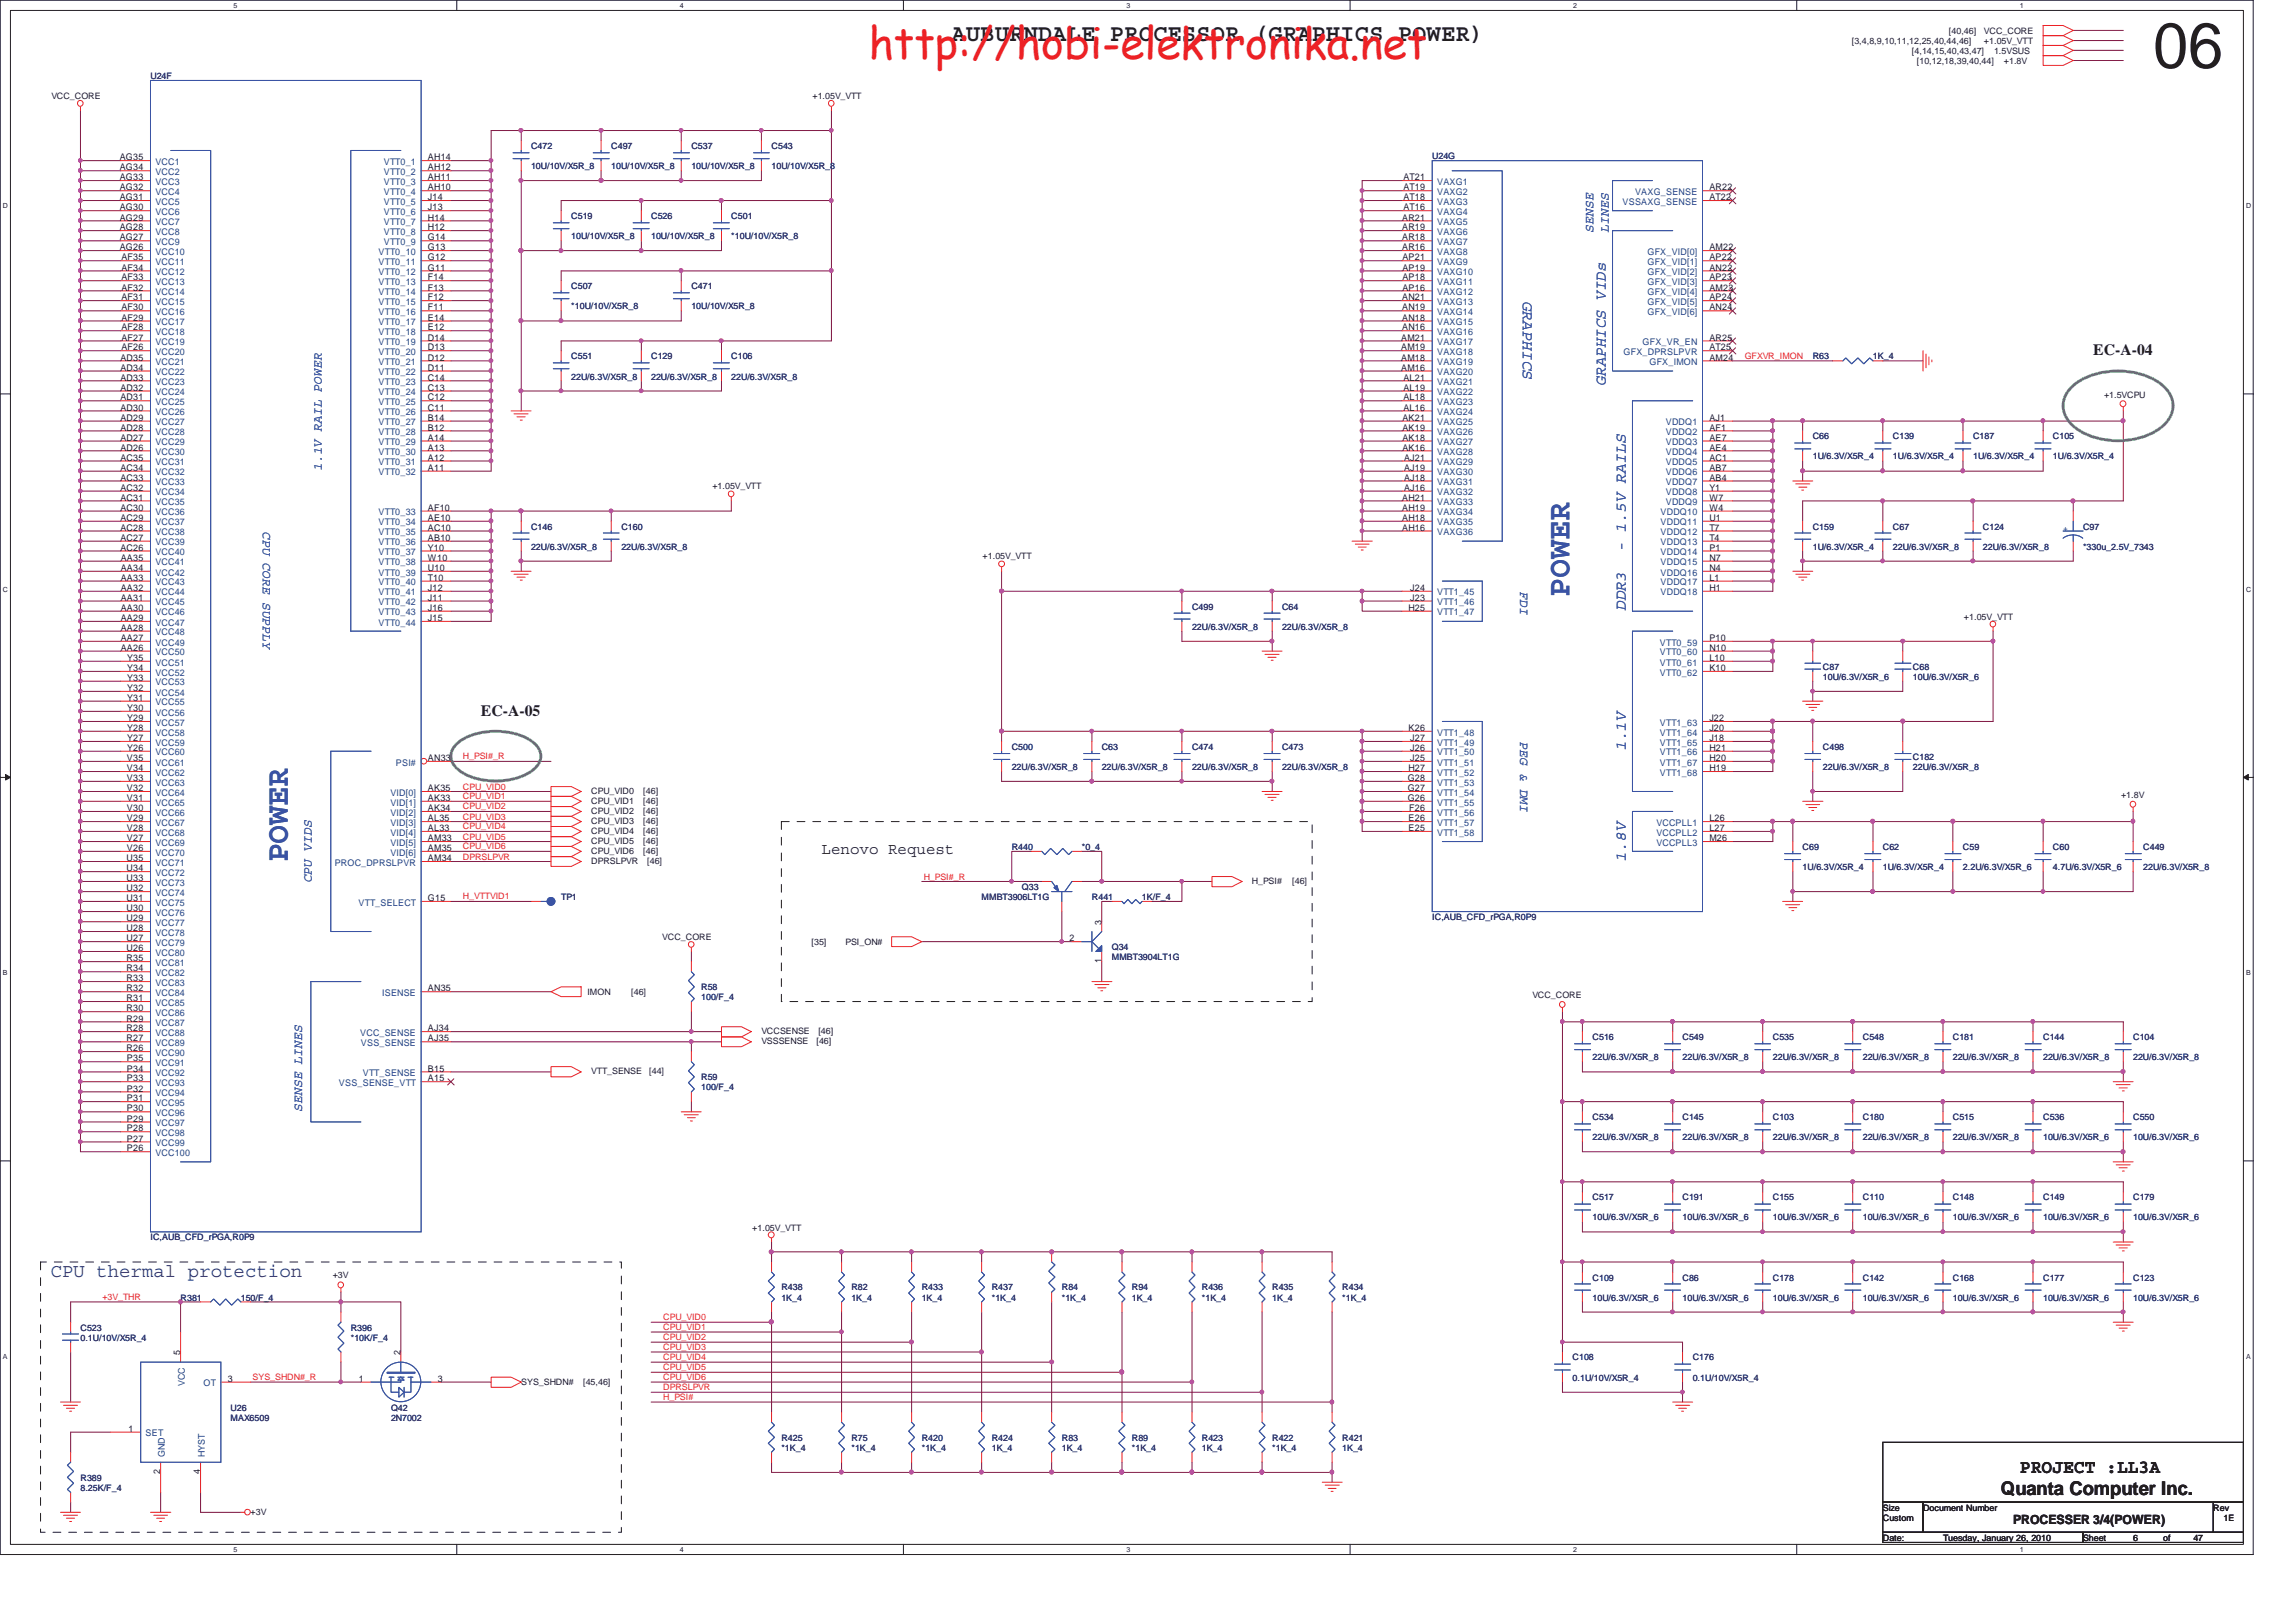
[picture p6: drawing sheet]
<svg xmlns="http://www.w3.org/2000/svg" width="297mm" height="210mm" viewBox="0 0 297 210" stroke-linecap="round" stroke-linejoin="round" font-family="sans-serif">
<defs><g id="words">
<text font-size="8.3" fill="#231f20" x="278.6" y="8.8">06</text>
<text font-size="5.6" fill="#ed2024" x="112.4" y="7.7">http://hobi-elektronika.net</text>
<g font-size="4.1" fill="#3a53a4">
<text x="203.1" y="77.3" transform="rotate(-90 203.1 77.3)">POWER</text>
<text x="37.3" y="111.6" transform="rotate(-90 37.3 111.6)">POWER</text>
</g>
<text font-size="3.1" fill="#231f20" x="123.1" y="5.2">AUBURNDALE PROCESSOR (GRAPHICS POWER)</text>
<text font-size="2.5" fill="#2d2d72" x="6.5" y="165.2">CPU thermal protection</text>
<g font-size="2.5" fill="#231f20">
<text x="261.3" y="190.5">PROJECT :LL3A</text>
<text x="258.9" y="193.4">Quanta Computer Inc.</text>
</g>
<g font-size="2" fill="#3a53a4">
<text x="197" y="38.9" transform="rotate(90 197 38.9)">GRAPHICS</text>
<text x="207.8" y="49.9" transform="rotate(-90 207.8 49.9)">GRAPHICS VIDs</text>
<text x="210.4" y="71.5" transform="rotate(-90 210.4 71.5)">- 1.5V RAILS</text>
<text x="210.4" y="79.1" transform="rotate(-90 210.4 79.1)">DDR3</text>
<text x="210.4" y="97.2" transform="rotate(-90 210.4 97.2)">1.1V</text>
<text x="210.4" y="111.5" transform="rotate(-90 210.4 111.5)">1.8V</text>
</g>
<g font-size="2" fill="#231f20">
<text x="270.8" y="46">EC-A-04</text>
<text x="62.2" y="92.6">EC-A-05</text>
<text x="106.3" y="110.4">Lenovo Request</text>
</g>
<g font-size="1.7" fill="#3a53a4">
<text x="206.2" y="30.1" transform="rotate(-90 206.2 30.1)">SENSE</text>
<text x="208.1" y="30.1" transform="rotate(-90 208.1 30.1)">LINES</text>
<text x="41.7" y="61" transform="rotate(-90 41.7 61)">1.1V RAIL POWER</text>
<text x="34" y="68.7" transform="rotate(90 34 68.7)">CPU CORE SUPPLY</text>
<text x="196.7" y="76.5" transform="rotate(90 196.7 76.5)">FDI</text>
<text x="196.7" y="95.9" transform="rotate(90 196.7 95.9)">PEG &amp; DMI</text>
<text x="40.3" y="114.3" transform="rotate(-90 40.3 114.3)">CPU VIDS</text>
<text x="39.1" y="143.8" transform="rotate(-90 39.1 143.8)">SENSE LINES</text>
</g>
<text font-size="1.7" fill="#231f20" x="260.4" y="197.2">PROCESSER 3/4(POWER)</text>
<g font-size="1.2" fill="#231f20">
<text x="15.5" y="20.7">AG35</text>
<text x="15.5" y="22.1">AG34</text>
<text x="15.5" y="23.3">AG33</text>
<text x="55.4" y="20.7">AH14</text>
<text x="55.4" y="22.1">AH12</text>
<text x="55.4" y="23.3">AH11</text>
<text x="181.6" y="23.3">AT21</text>
<text x="15.5" y="24.6">AG32</text>
<text x="15.5" y="25.9">AG31</text>
<text x="15.5" y="27.2">AG30</text>
<text x="15.5" y="28.5">AG29</text>
<text x="15.5" y="29.8">AG28</text>
<text x="55.4" y="24.6">AH10</text>
<text x="55.4" y="25.9">J14</text>
<text x="55.4" y="27.2">J13</text>
<text x="55.4" y="28.5">H14</text>
<text x="55.4" y="29.8">H12</text>
<text x="181.4" y="28.5">AR21</text>
<text x="181.4" y="29.8">AR19</text>
<text x="181.6" y="24.6">AT19</text>
<text x="181.6" y="25.9">AT18</text>
<text x="181.6" y="27.2">AT16</text>
<text x="221.1" y="25.9">AT22</text>
<text x="221.1" y="24.6">AR22</text>
<text x="15.5" y="31.1">AG27</text>
<text x="15.5" y="32.4">AG26</text>
<text x="15.7" y="33.7">AF35</text>
<text x="15.7" y="35">AF34</text>
<text x="55.4" y="31.1">G14</text>
<text x="55.4" y="32.4">G13</text>
<text x="55.4" y="33.7">G12</text>
<text x="55.4" y="35">G11</text>
<text x="181.4" y="31.1">AR18</text>
<text x="181.4" y="32.4">AR16</text>
<text x="181.4" y="33.7">AP21</text>
<text x="181.4" y="35">AP19</text>
<text x="221.1" y="32.4">AM22</text>
<text x="221.1" y="33.7">AP22</text>
<text x="221.1" y="35">AN22</text>
<text x="15.7" y="36.3">AF33</text>
<text x="15.7" y="37.6">AF32</text>
<text x="15.7" y="38.9">AF31</text>
<text x="15.7" y="40.2">AF30</text>
<text x="15.7" y="41.5">AF29</text>
<text x="55.4" y="36.3">F14</text>
<text x="55.4" y="37.6">F13</text>
<text x="55.4" y="38.9">F12</text>
<text x="55.4" y="40.2">F11</text>
<text x="55.4" y="41.5">E14</text>
<text x="181.4" y="38.9">AN21</text>
<text x="181.4" y="40.2">AN19</text>
<text x="181.4" y="41.5">AN18</text>
<text x="181.4" y="36.3">AP18</text>
<text x="181.4" y="37.6">AP16</text>
<text x="221.1" y="36.3">AP23</text>
<text x="221.1" y="37.6">AM23</text>
<text x="221.1" y="38.9">AP24</text>
<text x="221.1" y="40.2">AN24</text>
<text x="15.6" y="46.6">AD35</text>
<text x="15.6" y="48">AD34</text>
<text x="15.7" y="42.8">AF28</text>
<text x="15.7" y="44.1">AF27</text>
<text x="15.7" y="45.3">AF26</text>
<text x="55.4" y="42.8">E12</text>
<text x="55.4" y="44.1">D14</text>
<text x="55.4" y="45.3">D13</text>
<text x="55.4" y="46.6">D12</text>
<text x="55.4" y="48">D11</text>
<text x="181.3" y="44.1">AM21</text>
<text x="181.3" y="45.3">AM19</text>
<text x="181.3" y="46.6">AM18</text>
<text x="181.3" y="48">AM16</text>
<text x="181.4" y="42.8">AN16</text>
<text x="221.1" y="44.1">AR25</text>
<text x="221.1" y="45.3">AT25</text>
<text x="221.1" y="46.6">AM24</text>
<text x="15.6" y="49.2">AD33</text>
<text x="15.6" y="50.5">AD32</text>
<text x="15.6" y="51.8">AD31</text>
<text x="15.6" y="53.1">AD30</text>
<text x="55.4" y="49.2">C14</text>
<text x="55.4" y="50.5">C13</text>
<text x="55.4" y="51.8">C12</text>
<text x="55.4" y="53.1">C11</text>
<text x="181.6" y="49.2">AL21</text>
<text x="181.6" y="50.5">AL19</text>
<text x="181.6" y="51.8">AL18</text>
<text x="181.6" y="53.1">AL16</text>
<text x="15.6" y="54.4">AD29</text>
<text x="15.6" y="55.7">AD28</text>
<text x="15.6" y="57">AD27</text>
<text x="15.6" y="58.3">AD26</text>
<text x="15.6" y="59.6">AC35</text>
<text x="55.4" y="54.4">B14</text>
<text x="55.4" y="55.7">B12</text>
<text x="55.4" y="57">A14</text>
<text x="55.4" y="58.3">A13</text>
<text x="55.4" y="59.6">A12</text>
<text x="181.4" y="54.4">AK21</text>
<text x="181.4" y="55.7">AK19</text>
<text x="181.4" y="57">AK18</text>
<text x="181.4" y="58.3">AK16</text>
<text x="181.6" y="59.6">AJ21</text>
<text x="221.1" y="54.4">AJ1</text>
<text x="221.1" y="55.7">AF1</text>
<text x="221.1" y="57">AE7</text>
<text x="221.1" y="58.3">AE4</text>
<text x="221.1" y="59.6">AC1</text>
<text x="15.6" y="60.9">AC34</text>
<text x="15.6" y="62.2">AC33</text>
<text x="15.6" y="63.5">AC32</text>
<text x="15.6" y="64.8">AC31</text>
<text x="55.4" y="60.9">A11</text>
<text x="181.4" y="64.8">AH21</text>
<text x="181.6" y="60.9">AJ19</text>
<text x="181.6" y="62.2">AJ18</text>
<text x="181.6" y="63.5">AJ16</text>
<text x="221.1" y="60.9">AB7</text>
<text x="221.1" y="62.2">AB4</text>
<text x="221.1" y="63.5">Y1</text>
<text x="221.1" y="64.8">W7</text>
<text x="15.6" y="66.1">AC30</text>
<text x="15.6" y="67.4">AC29</text>
<text x="15.6" y="68.7">AC28</text>
<text x="15.6" y="70">AC27</text>
<text x="15.6" y="71.2">AC26</text>
<text x="55.4" y="66.1">AF10</text>
<text x="55.4" y="67.4">AE10</text>
<text x="55.4" y="68.7">AC10</text>
<text x="55.4" y="70">AB10</text>
<text x="55.4" y="71.2">Y10</text>
<text x="181.4" y="66.1">AH19</text>
<text x="181.4" y="67.4">AH18</text>
<text x="181.4" y="68.7">AH16</text>
<text x="221.1" y="66.1">W4</text>
<text x="221.1" y="67.4">U1</text>
<text x="221.1" y="68.7">T7</text>
<text x="221.1" y="70">T4</text>
<text x="221.1" y="71.2">P1</text>
<text x="15.6" y="72.6">AA35</text>
<text x="15.6" y="73.9">AA34</text>
<text x="15.6" y="75.1">AA33</text>
<text x="15.6" y="76.5">AA32</text>
<text x="15.6" y="77.7">AA31</text>
<text x="55.4" y="72.6">W10</text>
<text x="55.4" y="73.9">U10</text>
<text x="55.4" y="75.1">T10</text>
<text x="55.4" y="76.5">J12</text>
<text x="55.4" y="77.7">J11</text>
<text x="182.5" y="76.5">J24</text>
<text x="182.5" y="77.7">J23</text>
<text x="221.1" y="72.6">N7</text>
<text x="221.1" y="73.9">N4</text>
<text x="221.1" y="75.1">L1</text>
<text x="221.1" y="76.5">H1</text>
<text x="15.6" y="79">AA30</text>
<text x="15.6" y="80.3">AA29</text>
<text x="15.6" y="81.6">AA28</text>
<text x="15.6" y="82.9">AA27</text>
<text x="55.4" y="79">J16</text>
<text x="55.4" y="80.3">J15</text>
<text x="182.2" y="79">H25</text>
<text x="221.1" y="82.9">P10</text>
<text x="15.6" y="84.2">AA26</text>
<text x="16.5" y="85.5">Y35</text>
<text x="16.5" y="86.8">Y34</text>
<text x="16.5" y="88.1">Y33</text>
<text x="16.5" y="89.4">Y32</text>
<text x="221.1" y="84.2">N10</text>
<text x="221.1" y="85.5">L10</text>
<text x="221.1" y="86.8">K10</text>
<text x="16.5" y="90.7">Y31</text>
<text x="16.5" y="92">Y30</text>
<text x="16.5" y="93.3">Y29</text>
<text x="16.5" y="94.6">Y28</text>
<text x="16.5" y="95.9">Y27</text>
<text x="182.2" y="94.6">K26</text>
<text x="182.5" y="95.9">J27</text>
<text x="221.1" y="93.3">J22</text>
<text x="221.1" y="94.6">J20</text>
<text x="221.1" y="95.9">J18</text>
<text x="16.4" y="98.5">V35</text>
<text x="16.4" y="99.8">V34</text>
<text x="16.4" y="101">V33</text>
<text x="16.5" y="97.2">Y26</text>
<text x="55.4" y="98.5">AN33</text>
<text x="182.1" y="101">G28</text>
<text x="182.2" y="99.8">H27</text>
<text x="182.5" y="97.2">J26</text>
<text x="182.5" y="98.5">J25</text>
<text x="221.1" y="97.2">H21</text>
<text x="221.1" y="98.5">H20</text>
<text x="221.1" y="99.8">H19</text>
<text x="16.4" y="102.4">V32</text>
<text x="16.4" y="103.6">V31</text>
<text x="16.4" y="104.9">V30</text>
<text x="16.4" y="106.3">V29</text>
<text x="16.4" y="107.5">V28</text>
<text x="55.4" y="102.4">AK35</text>
<text x="55.4" y="103.6">AK33</text>
<text x="55.4" y="104.9">AK34</text>
<text x="55.4" y="106.3">AL35</text>
<text x="55.4" y="107.5">AL33</text>
<text x="182.1" y="102.4">G27</text>
<text x="182.1" y="103.6">G26</text>
<text x="182.2" y="106.3">E26</text>
<text x="182.2" y="107.5">E25</text>
<text x="182.3" y="104.9">F26</text>
<text x="221.1" y="106.3">L26</text>
<text x="221.1" y="107.5">L27</text>
<text x="16.4" y="111.4">U35</text>
<text x="16.4" y="112.7">U34</text>
<text x="16.4" y="108.8">V27</text>
<text x="16.4" y="110.1">V26</text>
<text x="55.4" y="108.8">AM33</text>
<text x="55.4" y="110.1">AM35</text>
<text x="55.4" y="111.4">AM34</text>
<text x="221.1" y="108.8">M26</text>
<text x="16.4" y="114">U33</text>
<text x="16.4" y="115.3">U32</text>
<text x="16.4" y="116.6">U31</text>
<text x="16.4" y="117.9">U30</text>
<text x="16.4" y="119.2">U29</text>
<text x="55.4" y="116.6">G15</text>
<text x="142.5" y="119.6" transform="rotate(-90 142.5 119.6)">3</text>
<text x="16.4" y="120.5">U28</text>
<text x="16.4" y="121.8">U27</text>
<text x="16.4" y="123.1">U26</text>
<text x="16.4" y="124.4">R35</text>
<text x="16.4" y="125.7">R34</text>
<text x="138.4" y="121.8">2</text>
<text x="142.5" y="124.6" transform="rotate(-90 142.5 124.6)">1</text>
<text x="16.4" y="127">R33</text>
<text x="16.4" y="128.3">R32</text>
<text x="16.4" y="129.5">R31</text>
<text x="16.4" y="130.8">R30</text>
<text x="55.4" y="128.3">AN35</text>
<text x="16.4" y="132.2">R29</text>
<text x="16.4" y="133.4">R28</text>
<text x="16.4" y="134.7">R27</text>
<text x="16.4" y="136">R26</text>
<text x="16.4" y="137.3">P35</text>
<text x="55.4" y="134.7">AJ35</text>
<text x="55.4" y="133.4">AJ34</text>
<text x="16.4" y="138.6">P34</text>
<text x="16.4" y="139.9">P33</text>
<text x="16.4" y="141.2">P32</text>
<text x="16.4" y="142.5">P31</text>
<text x="16.4" y="143.8">P30</text>
<text x="55.4" y="138.6">B15</text>
<text x="55.4" y="139.9">A15</text>
<text x="16.4" y="145.1">P29</text>
<text x="16.4" y="146.4">P28</text>
<text x="16.4" y="147.7">P27</text>
<text x="16.4" y="149">P26</text>
<text x="23.3" y="175.3" transform="rotate(-90 23.3 175.3)">5</text>
<text x="29.5" y="178.8">3</text>
<text x="46.4" y="178.8">1</text>
<text x="51.8" y="175.3" transform="rotate(-90 51.8 175.3)">2</text>
<text x="56.6" y="178.8">3</text>
<text x="16.6" y="185.2">1</text>
<text x="20.7" y="190.7" transform="rotate(-90 20.7 190.7)">2</text>
<text x="25.9" y="190.7" transform="rotate(-90 25.9 190.7)">4</text>
</g>
<g font-size="1.2" fill="#1d437e">
<text x="20.1" y="21.3">VCC1</text>
<text x="20.1" y="22.6">VCC2</text>
<text x="20.1" y="23.9">VCC3</text>
<text x="49.7" y="21.3">VTT0_1</text>
<text x="49.7" y="22.6">VTT0_2</text>
<text x="49.7" y="23.9">VTT0_3</text>
<text x="185.9" y="23.9">VAXG1</text>
<text x="20.1" y="25.2">VCC4</text>
<text x="20.1" y="26.5">VCC5</text>
<text x="20.1" y="27.8">VCC6</text>
<text x="20.1" y="29.1">VCC7</text>
<text x="49.7" y="25.2">VTT0_4</text>
<text x="49.7" y="26.5">VTT0_5</text>
<text x="49.7" y="27.8">VTT0_6</text>
<text x="49.7" y="29.1">VTT0_7</text>
<text x="185.9" y="25.2">VAXG2</text>
<text x="185.9" y="26.5">VAXG3</text>
<text x="185.9" y="27.8">VAXG4</text>
<text x="185.9" y="29.1">VAXG5</text>
<text x="209.9" y="26.5">VSSAXG_SENSE</text>
<text x="211.5" y="25.2">VAXG_SENSE</text>
<text x="20.1" y="30.4">VCC8</text>
<text x="20.1" y="31.7">VCC9</text>
<text x="20.1" y="33">VCC10</text>
<text x="20.1" y="34.3">VCC11</text>
<text x="20.1" y="35.6">VCC12</text>
<text x="49" y="33">VTT0_10</text>
<text x="49" y="34.3">VTT0_11</text>
<text x="49" y="35.6">VTT0_12</text>
<text x="49.7" y="30.4">VTT0_8</text>
<text x="49.7" y="31.7">VTT0_9</text>
<text x="185.9" y="30.4">VAXG6</text>
<text x="185.9" y="31.7">VAXG7</text>
<text x="185.9" y="33">VAXG8</text>
<text x="185.9" y="34.3">VAXG9</text>
<text x="185.9" y="35.6">VAXG10</text>
<text x="213.1" y="33">GFX_VID[0]</text>
<text x="213.1" y="34.3">GFX_VID[1]</text>
<text x="213.1" y="35.6">GFX_VID[2]</text>
<text x="20.1" y="36.9">VCC13</text>
<text x="20.1" y="38.2">VCC14</text>
<text x="20.1" y="39.5">VCC15</text>
<text x="20.1" y="40.8">VCC16</text>
<text x="49" y="36.9">VTT0_13</text>
<text x="49" y="38.2">VTT0_14</text>
<text x="49" y="39.5">VTT0_15</text>
<text x="49" y="40.8">VTT0_16</text>
<text x="185.9" y="36.9">VAXG11</text>
<text x="185.9" y="38.2">VAXG12</text>
<text x="185.9" y="39.5">VAXG13</text>
<text x="185.9" y="40.8">VAXG14</text>
<text x="213.1" y="36.9">GFX_VID[3]</text>
<text x="213.1" y="38.2">GFX_VID[4]</text>
<text x="213.1" y="39.5">GFX_VID[5]</text>
<text x="213.1" y="40.8">GFX_VID[6]</text>
<text x="20.1" y="42.1">VCC17</text>
<text x="20.1" y="43.3">VCC18</text>
<text x="20.1" y="44.7">VCC19</text>
<text x="20.1" y="45.9">VCC20</text>
<text x="20.1" y="47.2">VCC21</text>
<text x="49" y="42.1">VTT0_17</text>
<text x="49" y="43.3">VTT0_18</text>
<text x="49" y="44.7">VTT0_19</text>
<text x="49" y="45.9">VTT0_20</text>
<text x="49" y="47.2">VTT0_21</text>
<text x="185.9" y="42.1">VAXG15</text>
<text x="185.9" y="43.3">VAXG16</text>
<text x="185.9" y="44.7">VAXG17</text>
<text x="185.9" y="45.9">VAXG18</text>
<text x="185.9" y="47.2">VAXG19</text>
<text x="210.1" y="45.9">GFX_DPRSLPVR</text>
<text x="212.5" y="44.7">GFX_VR_EN</text>
<text x="213.4" y="47.2">GFX_IMON</text>
<text x="20.1" y="48.6">VCC22</text>
<text x="20.1" y="49.8">VCC23</text>
<text x="20.1" y="51.1">VCC24</text>
<text x="20.1" y="52.4">VCC25</text>
<text x="20.1" y="53.7">VCC26</text>
<text x="49" y="48.6">VTT0_22</text>
<text x="49" y="49.8">VTT0_23</text>
<text x="49" y="51.1">VTT0_24</text>
<text x="49" y="52.4">VTT0_25</text>
<text x="49" y="53.7">VTT0_26</text>
<text x="185.9" y="48.6">VAXG20</text>
<text x="185.9" y="49.8">VAXG21</text>
<text x="185.9" y="51.1">VAXG22</text>
<text x="185.9" y="52.4">VAXG23</text>
<text x="185.9" y="53.7">VAXG24</text>
<text x="20.1" y="55">VCC27</text>
<text x="20.1" y="56.3">VCC28</text>
<text x="20.1" y="57.6">VCC29</text>
<text x="20.1" y="58.9">VCC30</text>
<text x="49" y="55">VTT0_27</text>
<text x="49" y="56.3">VTT0_28</text>
<text x="49" y="57.6">VTT0_29</text>
<text x="49" y="58.9">VTT0_30</text>
<text x="185.9" y="55">VAXG25</text>
<text x="185.9" y="56.3">VAXG26</text>
<text x="185.9" y="57.6">VAXG27</text>
<text x="185.9" y="58.9">VAXG28</text>
<text x="215.5" y="55">VDDQ1</text>
<text x="215.5" y="56.3">VDDQ2</text>
<text x="215.5" y="57.6">VDDQ3</text>
<text x="215.5" y="58.9">VDDQ4</text>
<text x="20.1" y="60.2">VCC31</text>
<text x="20.1" y="61.5">VCC32</text>
<text x="20.1" y="62.8">VCC33</text>
<text x="20.1" y="64.1">VCC34</text>
<text x="20.1" y="65.4">VCC35</text>
<text x="49" y="60.2">VTT0_31</text>
<text x="49" y="61.5">VTT0_32</text>
<text x="185.9" y="60.2">VAXG29</text>
<text x="185.9" y="61.5">VAXG30</text>
<text x="185.9" y="62.8">VAXG31</text>
<text x="185.9" y="64.1">VAXG32</text>
<text x="185.9" y="65.4">VAXG33</text>
<text x="215.5" y="60.2">VDDQ5</text>
<text x="215.5" y="61.5">VDDQ6</text>
<text x="215.5" y="62.8">VDDQ7</text>
<text x="215.5" y="64.1">VDDQ8</text>
<text x="215.5" y="65.4">VDDQ9</text>
<text x="20.1" y="66.7">VCC36</text>
<text x="20.1" y="68">VCC37</text>
<text x="20.1" y="69.3">VCC38</text>
<text x="20.1" y="70.6">VCC39</text>
<text x="20.1" y="71.8">VCC40</text>
<text x="49" y="66.7">VTT0_33</text>
<text x="49" y="68">VTT0_34</text>
<text x="49" y="69.3">VTT0_35</text>
<text x="49" y="70.6">VTT0_36</text>
<text x="49" y="71.8">VTT0_37</text>
<text x="185.9" y="66.7">VAXG34</text>
<text x="185.9" y="68">VAXG35</text>
<text x="185.9" y="69.3">VAXG36</text>
<text x="214.8" y="66.7">VDDQ10</text>
<text x="214.8" y="68">VDDQ11</text>
<text x="214.8" y="69.3">VDDQ12</text>
<text x="214.8" y="70.6">VDDQ13</text>
<text x="214.8" y="71.8">VDDQ14</text>
<text x="20.1" y="73.1">VCC41</text>
<text x="20.1" y="74.5">VCC42</text>
<text x="20.1" y="75.7">VCC43</text>
<text x="20.1" y="77">VCC44</text>
<text x="49" y="73.1">VTT0_38</text>
<text x="49" y="74.5">VTT0_39</text>
<text x="49" y="75.7">VTT0_40</text>
<text x="49" y="77">VTT0_41</text>
<text x="185.9" y="77">VTT1_45</text>
<text x="214.8" y="73.1">VDDQ15</text>
<text x="214.8" y="74.5">VDDQ16</text>
<text x="214.8" y="75.7">VDDQ17</text>
<text x="214.8" y="77">VDDQ18</text>
<text x="20.1" y="78.3">VCC45</text>
<text x="20.1" y="79.6">VCC46</text>
<text x="20.1" y="80.9">VCC47</text>
<text x="20.1" y="82.2">VCC48</text>
<text x="20.1" y="83.5">VCC49</text>
<text x="49" y="78.3">VTT0_42</text>
<text x="49" y="79.6">VTT0_43</text>
<text x="49" y="80.9">VTT0_44</text>
<text x="185.9" y="78.3">VTT1_46</text>
<text x="185.9" y="79.6">VTT1_47</text>
<text x="214.8" y="83.5">VTT0_59</text>
<text x="20.1" y="84.8">VCC50</text>
<text x="20.1" y="86.1">VCC51</text>
<text x="20.1" y="87.4">VCC52</text>
<text x="20.1" y="88.7">VCC53</text>
<text x="20.1" y="90">VCC54</text>
<text x="214.8" y="84.8">VTT0_60</text>
<text x="214.8" y="86.1">VTT0_61</text>
<text x="214.8" y="87.4">VTT0_62</text>
<text x="20.1" y="91.3">VCC55</text>
<text x="20.1" y="92.6">VCC56</text>
<text x="20.1" y="93.9">VCC57</text>
<text x="20.1" y="95.2">VCC58</text>
<text x="185.9" y="95.2">VTT1_48</text>
<text x="214.8" y="93.9">VTT1_63</text>
<text x="214.8" y="95.2">VTT1_64</text>
<text x="20.1" y="96.5">VCC59</text>
<text x="20.1" y="97.7">VCC60</text>
<text x="20.1" y="99.1">VCC61</text>
<text x="20.1" y="100.4">VCC62</text>
<text x="20.1" y="101.6">VCC63</text>
<text x="51.2" y="99.1">PSI#</text>
<text x="185.9" y="96.5">VTT1_49</text>
<text x="185.9" y="97.7">VTT1_50</text>
<text x="185.9" y="99.1">VTT1_51</text>
<text x="185.9" y="100.4">VTT1_52</text>
<text x="185.9" y="101.6">VTT1_53</text>
<text x="214.8" y="96.5">VTT1_65</text>
<text x="214.8" y="97.7">VTT1_66</text>
<text x="214.8" y="99.1">VTT1_67</text>
<text x="214.8" y="100.4">VTT1_68</text>
<text x="20.1" y="103">VCC64</text>
<text x="20.1" y="104.2">VCC65</text>
<text x="20.1" y="105.5">VCC66</text>
<text x="20.1" y="106.8">VCC67</text>
<text x="50.5" y="103">VID[0]</text>
<text x="50.5" y="104.2">VID[1]</text>
<text x="50.5" y="105.5">VID[2]</text>
<text x="50.5" y="106.8">VID[3]</text>
<text x="185.9" y="103">VTT1_54</text>
<text x="185.9" y="104.2">VTT1_55</text>
<text x="185.9" y="105.5">VTT1_56</text>
<text x="185.9" y="106.8">VTT1_57</text>
<text x="214.3" y="106.8">VCCPLL1</text>
<text x="20.1" y="108.1">VCC68</text>
<text x="20.1" y="109.4">VCC69</text>
<text x="20.1" y="110.7">VCC70</text>
<text x="20.1" y="112">VCC71</text>
<text x="20.1" y="113.3">VCC72</text>
<text x="43.3" y="112">PROC_DPRSLPVR</text>
<text x="50.5" y="108.1">VID[4]</text>
<text x="50.5" y="109.4">VID[5]</text>
<text x="50.5" y="110.7">VID[6]</text>
<text x="185.9" y="108.1">VTT1_58</text>
<text x="214.3" y="108.1">VCCPLL2</text>
<text x="214.3" y="109.4">VCCPLL3</text>
<text x="20.1" y="114.6">VCC73</text>
<text x="20.1" y="115.9">VCC74</text>
<text x="20.1" y="117.2">VCC75</text>
<text x="20.1" y="118.5">VCC76</text>
<text x="20.1" y="119.8">VCC77</text>
<text x="46.4" y="117.2">VTT_SELECT</text>
<text x="20.1" y="121.1">VCC78</text>
<text x="20.1" y="122.4">VCC79</text>
<text x="20.1" y="123.7">VCC80</text>
<text x="20.1" y="125">VCC81</text>
<text x="20.1" y="126.3">VCC82</text>
<text x="20.1" y="127.5">VCC83</text>
<text x="20.1" y="128.9">VCC84</text>
<text x="20.1" y="130.1">VCC85</text>
<text x="20.1" y="131.4">VCC86</text>
<text x="49.4" y="128.9">ISENSE</text>
<text x="20.1" y="132.8">VCC87</text>
<text x="20.1" y="134">VCC88</text>
<text x="20.1" y="135.3">VCC89</text>
<text x="20.1" y="136.6">VCC90</text>
<text x="20.1" y="137.9">VCC91</text>
<text x="46.6" y="134">VCC_SENSE</text>
<text x="46.7" y="135.3">VSS_SENSE</text>
<text x="20.1" y="139.2">VCC92</text>
<text x="20.1" y="140.5">VCC93</text>
<text x="20.1" y="141.8">VCC94</text>
<text x="20.1" y="143.1">VCC95</text>
<text x="43.9" y="140.5">VSS_SENSE_VTT</text>
<text x="46.9" y="139.2">VTT_SENSE</text>
<text x="20.1" y="144.4">VCC96</text>
<text x="20.1" y="145.7">VCC97</text>
<text x="20.1" y="147">VCC98</text>
<text x="20.1" y="148.3">VCC99</text>
<text x="20.1" y="149.6">VCC100</text>
<text x="23.9" y="179.3" transform="rotate(-90 23.9 179.3)">VCC</text>
<text x="26.3" y="179.4">OT</text>
<text x="18.8" y="185.8">SET</text>
<text x="21.3" y="188.5" transform="rotate(-90 21.3 188.5)">GND</text>
<text x="26.5" y="188.5" transform="rotate(-90 26.5 188.5)">HYST</text>
</g>
<g font-size="1.1" fill="#231f20">
<text x="239.6" y="5.7">[3,4,8,9,10,11,12,25,40,44,46]</text>
<text x="252.1" y="4.4">[40,46]</text>
<text x="256.7" y="5.7">+1.05V_VTT</text>
<text x="256.7" y="4.4">VCC_CORE</text>
<text x="247.4" y="7">[4,14,15,40,43,47]</text>
<text x="248" y="8.3">[10,12,18,39,40,44]</text>
<text x="258" y="7">1.5VSUS</text>
<text x="259.2" y="8.3">+1.8V</text>
<text x="6.6" y="12.8">VCC_CORE</text>
<text x="105.1" y="12.8">+1.05V_VTT</text>
<text x="272.2" y="51.4">+1.5VCPU</text>
<text x="92.2" y="63.3">+1.05V_VTT</text>
<text x="127.1" y="72.4">+1.05V_VTT</text>
<text x="254.1" y="80.2">+1.05V_VTT</text>
<text x="76.5" y="102.7">CPU_VID0</text>
<text x="76.5" y="104">CPU_VID1</text>
<text x="76.5" y="105.3">CPU_VID2</text>
<text x="76.5" y="106.6">CPU_VID3</text>
<text x="76.5" y="107.9">CPU_VID4</text>
<text x="83.2" y="102.7">[46]</text>
<text x="83.2" y="104">[46]</text>
<text x="83.2" y="105.3">[46]</text>
<text x="83.2" y="106.6">[46]</text>
<text x="83.2" y="107.9">[46]</text>
<text x="274.4" y="103.2">+1.8V</text>
<text x="76.5" y="111.8">DPRSLPVR</text>
<text x="76.5" y="109.2">CPU_VID5</text>
<text x="76.5" y="110.5">CPU_VID6</text>
<text x="83.2" y="109.2">[46]</text>
<text x="83.2" y="110.5">[46]</text>
<text x="83.7" y="111.8">[46]</text>
<text x="162" y="114.4">H_PSI#</text>
<text x="167.2" y="114.4">[46]</text>
<text x="85.7" y="121.6">VCC_CORE</text>
<text x="105" y="122.3">[35]</text>
<text x="109.4" y="122.3">PSI_ON#</text>
<text x="76" y="128.8">IMON</text>
<text x="81.7" y="128.8">[46]</text>
<text x="198.2" y="129.2">VCC_CORE</text>
<text x="98.5" y="133.8">VCCSENSE</text>
<text x="98.5" y="135.1">VSSSENSE</text>
<text x="105.6" y="135.1">[46]</text>
<text x="105.9" y="133.8">[46]</text>
<text x="76.5" y="139">VTT_SENSE</text>
<text x="84" y="139">[44]</text>
<text x="97.3" y="159.2">+1.05V_VTT</text>
<text x="43" y="165.4">+3V</text>
<text x="67.4" y="179.2">SYS_SHDN#</text>
<text x="75.4" y="179.2">[45,46]</text>
<text x="32.4" y="196">+3V</text>
<text x="243.6" y="195.4">Size</text>
<text x="243.6" y="196.8">Custom</text>
<text x="248.8" y="195.4">Document Number</text>
<text x="286.3" y="195.4">Rev</text>
<text x="287.7" y="196.8">1E</text>
<text x="243.6" y="199.3">Date:</text>
<text x="251.4" y="199.3">Tuesday, January 26, 2010</text>
<text x="269.5" y="199.3">Sheet</text>
<text x="276" y="199.3">6</text>
<text x="279.9" y="199.3">of</text>
<text x="283.8" y="199.3">47</text>
</g>
<g font-size="1.1" fill="#2d2d72">
<text x="19.5" y="10.2">U24F</text>
<text x="68.7" y="19.3">C472</text>
<text x="68.7" y="21.9">10U/10V/X5R_8</text>
<text x="79.1" y="19.3">C497</text>
<text x="79.1" y="21.9">10U/10V/X5R_8</text>
<text x="89.4" y="19.3">C537</text>
<text x="89.4" y="21.9">10U/10V/X5R_8</text>
<text x="99.8" y="19.3">C543</text>
<text x="99.8" y="21.9">10U/10V/X5R_8</text>
<text x="185.3" y="20.6">U24G</text>
<text x="73.9" y="28.4">C519</text>
<text x="84.2" y="28.4">C526</text>
<text x="94.6" y="28.4">C501</text>
<text x="73.9" y="30.9">10U/10V/X5R_8</text>
<text x="84.2" y="30.9">10U/10V/X5R_8</text>
<text x="94.6" y="30.9">*10U/10V/X5R_8</text>
<text x="73.9" y="37.4">C507</text>
<text x="73.9" y="40">*10U/10V/X5R_8</text>
<text x="89.4" y="37.4">C471</text>
<text x="89.4" y="40">10U/10V/X5R_8</text>
<text x="73.9" y="46.5">C551</text>
<text x="84.2" y="46.5">C129</text>
<text x="94.6" y="46.5">C106</text>
<text x="234.5" y="46.5">R63</text>
<text x="242.3" y="46.5">1K_4</text>
<text x="73.9" y="49.1">22U/6.3V/X5R_8</text>
<text x="84.2" y="49.1">22U/6.3V/X5R_8</text>
<text x="94.6" y="49.1">22U/6.3V/X5R_8</text>
<text x="234.5" y="56.9">C66</text>
<text x="234.5" y="59.4">1U/6.3V/X5R_4</text>
<text x="244.9" y="56.9">C139</text>
<text x="244.9" y="59.4">1U/6.3V/X5R_4</text>
<text x="255.3" y="56.9">C187</text>
<text x="255.3" y="59.4">1U/6.3V/X5R_4</text>
<text x="265.6" y="56.9">C105</text>
<text x="265.6" y="59.4">1U/6.3V/X5R_4</text>
<text x="68.7" y="68.5">C146</text>
<text x="68.7" y="71.1">22U/6.3V/X5R_8</text>
<text x="80.4" y="68.5">C160</text>
<text x="80.4" y="71.1">22U/6.3V/X5R_8</text>
<text x="234.5" y="68.5">C159</text>
<text x="234.5" y="71.1">1U/6.3V/X5R_4</text>
<text x="244.9" y="68.5">C67</text>
<text x="244.9" y="71.1">22U/6.3V/X5R_8</text>
<text x="256.5" y="68.5">C124</text>
<text x="256.5" y="71.1">22U/6.3V/X5R_8</text>
<text x="269.5" y="68.5">C97</text>
<text x="269.5" y="71.1">*330u_2.5V_7343</text>
<text x="154.2" y="78.9">C499</text>
<text x="154.2" y="81.5">22U/6.3V/X5R_8</text>
<text x="165.9" y="78.9">C64</text>
<text x="165.9" y="81.5">22U/6.3V/X5R_8</text>
<text x="235.8" y="86.7">C87</text>
<text x="235.8" y="88">10U/6.3V/X5R_6</text>
<text x="247.5" y="86.7">C68</text>
<text x="247.5" y="88">10U/6.3V/X5R_6</text>
<text x="130.9" y="97">C500</text>
<text x="130.9" y="99.6">22U/6.3V/X5R_8</text>
<text x="142.5" y="97">C63</text>
<text x="142.5" y="99.6">22U/6.3V/X5R_8</text>
<text x="154.2" y="97">C474</text>
<text x="154.2" y="99.6">22U/6.3V/X5R_8</text>
<text x="165.9" y="97">C473</text>
<text x="165.9" y="99.6">22U/6.3V/X5R_8</text>
<text x="235.8" y="97">C498</text>
<text x="235.8" y="99.6">22U/6.3V/X5R_8</text>
<text x="247.5" y="98.3">C182</text>
<text x="247.5" y="99.6">22U/6.3V/X5R_8</text>
<text x="130.9" y="110">R440</text>
<text x="139.9" y="110">*0_4</text>
<text x="233.2" y="110">C69</text>
<text x="233.2" y="112.6">1U/6.3V/X5R_4</text>
<text x="243.6" y="110">C62</text>
<text x="243.6" y="112.6">1U/6.3V/X5R_4</text>
<text x="254" y="110">C59</text>
<text x="254" y="112.6">2.2U/6.3V/X5R_6</text>
<text x="265.6" y="110">C60</text>
<text x="265.6" y="112.6">4.7U/6.3V/X5R_6</text>
<text x="277.3" y="110">C449</text>
<text x="277.3" y="112.6">22U/6.3V/X5R_8</text>
<text x="72.6" y="116.5">TP1</text>
<text x="127" y="116.5">MMBT3906LT1G</text>
<text x="132.2" y="115.1">Q33</text>
<text x="141.3" y="116.5">R441</text>
<text x="147.7" y="116.5">1K/F_4</text>
<text x="185.3" y="119">IC,AUB_CFD_rPGA,R0P9</text>
<text x="143.8" y="122.9">Q34</text>
<text x="143.8" y="124.2">MMBT3904LT1G</text>
<text x="90.7" y="128.1">R58</text>
<text x="90.7" y="129.4">100/F_4</text>
<text x="206" y="134.6">C516</text>
<text x="206" y="137.2">22U/6.3V/X5R_8</text>
<text x="217.7" y="134.6">C549</text>
<text x="217.7" y="137.2">22U/6.3V/X5R_8</text>
<text x="229.4" y="134.6">C535</text>
<text x="229.4" y="137.2">22U/6.3V/X5R_8</text>
<text x="241" y="134.6">C548</text>
<text x="241" y="137.2">22U/6.3V/X5R_8</text>
<text x="252.6" y="134.6">C181</text>
<text x="252.6" y="137.2">22U/6.3V/X5R_8</text>
<text x="264.3" y="134.6">C144</text>
<text x="264.3" y="137.2">22U/6.3V/X5R_8</text>
<text x="276" y="134.6">C104</text>
<text x="276" y="137.2">22U/6.3V/X5R_8</text>
<text x="90.7" y="139.8">R59</text>
<text x="90.7" y="141.1">100/F_4</text>
<text x="206" y="144.9">C534</text>
<text x="206" y="147.5">22U/6.3V/X5R_8</text>
<text x="217.7" y="144.9">C145</text>
<text x="217.7" y="147.5">22U/6.3V/X5R_8</text>
<text x="229.4" y="144.9">C103</text>
<text x="229.4" y="147.5">22U/6.3V/X5R_8</text>
<text x="241" y="144.9">C180</text>
<text x="241" y="147.5">22U/6.3V/X5R_8</text>
<text x="252.6" y="144.9">C515</text>
<text x="252.6" y="147.5">22U/6.3V/X5R_8</text>
<text x="264.3" y="144.9">C536</text>
<text x="264.3" y="147.5">10U/6.3V/X5R_6</text>
<text x="276" y="144.9">C550</text>
<text x="276" y="147.5">10U/6.3V/X5R_6</text>
<text x="206" y="155.3">C517</text>
<text x="217.7" y="155.3">C191</text>
<text x="229.4" y="155.3">C155</text>
<text x="241" y="155.3">C110</text>
<text x="252.6" y="155.3">C148</text>
<text x="264.3" y="155.3">C149</text>
<text x="276" y="155.3">C179</text>
<text x="19.5" y="160.5">IC,AUB_CFD_rPGA,R0P9</text>
<text x="206" y="157.9">10U/6.3V/X5R_6</text>
<text x="217.7" y="157.9">10U/6.3V/X5R_6</text>
<text x="229.4" y="157.9">10U/6.3V/X5R_6</text>
<text x="241" y="157.9">10U/6.3V/X5R_6</text>
<text x="252.6" y="157.9">10U/6.3V/X5R_6</text>
<text x="264.3" y="157.9">10U/6.3V/X5R_6</text>
<text x="276" y="157.9">10U/6.3V/X5R_6</text>
<text x="101.1" y="167">R438</text>
<text x="110.1" y="167">R82</text>
<text x="119.2" y="167">R433</text>
<text x="128.3" y="167">R437</text>
<text x="137.4" y="167">R84</text>
<text x="146.4" y="167">R94</text>
<text x="155.5" y="167">R436</text>
<text x="164.6" y="167">R435</text>
<text x="173.6" y="167">R434</text>
<text x="206" y="165.7">C109</text>
<text x="217.7" y="165.7">C86</text>
<text x="229.4" y="165.7">C178</text>
<text x="241" y="165.7">C142</text>
<text x="252.6" y="165.7">C168</text>
<text x="264.3" y="165.7">C177</text>
<text x="276" y="165.7">C123</text>
<text x="10.4" y="172.2">C523</text>
<text x="10.4" y="173.4">0.1U/10V/X5R_4</text>
<text x="23.4" y="168.3">R381</text>
<text x="31.2" y="168.3">150/F_4</text>
<text x="45.4" y="172.2">R396</text>
<text x="45.4" y="173.4">*10K/F_4</text>
<text x="101.1" y="168.3">1K_4</text>
<text x="110.1" y="168.3">1K_4</text>
<text x="119.2" y="168.3">1K_4</text>
<text x="128.3" y="168.3">*1K_4</text>
<text x="137.4" y="168.3">*1K_4</text>
<text x="146.4" y="168.3">1K_4</text>
<text x="155.5" y="168.3">*1K_4</text>
<text x="164.6" y="168.3">1K_4</text>
<text x="173.6" y="168.3">*1K_4</text>
<text x="206" y="168.3">10U/6.3V/X5R_6</text>
<text x="217.7" y="168.3">10U/6.3V/X5R_6</text>
<text x="229.4" y="168.3">10U/6.3V/X5R_6</text>
<text x="241" y="168.3">10U/6.3V/X5R_6</text>
<text x="252.6" y="168.3">10U/6.3V/X5R_6</text>
<text x="264.3" y="168.3">10U/6.3V/X5R_6</text>
<text x="276" y="168.3">10U/6.3V/X5R_6</text>
<text x="203.5" y="176">C108</text>
<text x="203.5" y="178.6">0.1U/10V/X5R_4</text>
<text x="219" y="176">C176</text>
<text x="219" y="178.6">0.1U/10V/X5R_4</text>
<text x="29.8" y="182.5">U26</text>
<text x="29.8" y="183.8">MAX6509</text>
<text x="50.6" y="182.5">Q42</text>
<text x="50.6" y="183.8">2N7002</text>
<text x="10.4" y="191.6">R389</text>
<text x="101.1" y="186.4">R425</text>
<text x="101.1" y="187.7">*1K_4</text>
<text x="110.1" y="186.4">R75</text>
<text x="110.1" y="187.7">*1K_4</text>
<text x="119.2" y="186.4">R420</text>
<text x="119.2" y="187.7">*1K_4</text>
<text x="128.3" y="186.4">R424</text>
<text x="128.3" y="187.7">1K_4</text>
<text x="137.4" y="186.4">R83</text>
<text x="137.4" y="187.7">1K_4</text>
<text x="146.4" y="186.4">R89</text>
<text x="146.4" y="187.7">*1K_4</text>
<text x="155.5" y="186.4">R423</text>
<text x="155.5" y="187.7">1K_4</text>
<text x="164.6" y="186.4">R422</text>
<text x="164.6" y="187.7">*1K_4</text>
<text x="173.6" y="186.4">R421</text>
<text x="173.6" y="187.7">1K_4</text>
<text x="10.4" y="192.9">8.25K/F_4</text>
</g>
<g font-size="1.1" fill="#ec2426">
<text x="225.7" y="46.4">GFXVR_IMON</text>
<text x="59.9" y="98.3">H_PSI#_R</text>
<text x="59.9" y="102.1">CPU_VID0</text>
<text x="59.9" y="103.4">CPU_VID1</text>
<text x="59.9" y="104.7">CPU_VID2</text>
<text x="59.9" y="106">CPU_VID3</text>
<text x="59.9" y="107.3">CPU_VID4</text>
<text x="59.9" y="111.2">DPRSLPVR</text>
<text x="59.9" y="108.6">CPU_VID5</text>
<text x="59.9" y="109.9">CPU_VID6</text>
<text x="119.5" y="113.8">H_PSI#_R</text>
<text x="59.9" y="116.4">H_VTTVID1</text>
<text x="13.2" y="168.2">+3V_THR</text>
<text x="85.8" y="173.4">CPU_VID2</text>
<text x="85.8" y="172.1">CPU_VID1</text>
<text x="85.8" y="170.8">CPU_VID0</text>
<text x="32.7" y="178.6">SYS_SHDN#_R</text>
<text x="85.8" y="178.6">CPU_VID6</text>
<text x="85.8" y="177.3">CPU_VID5</text>
<text x="85.8" y="176">CPU_VID4</text>
<text x="85.8" y="174.7">CPU_VID3</text>
<text x="85.8" y="179.9">DPRSLPVR</text>
<text x="85.8" y="181.1">H_PSI#</text>
</g>
<text font-size="1.1" fill="#3a53a4" x="266.9" y="68.7">+</text>
<g font-size=".9" fill="#231f20">
<text x="30.2" y="1">5</text>
<text x="88" y="1">4</text>
<text x="145.8" y="1">3</text>
<text x="203.5" y="1">2</text>
<text x="261.3" y="1">1</text>
<text x=".4" y="27">D</text>
<text x="290.6" y="27">D</text>
<text x=".4" y="76.6">C</text>
<text x="290.6" y="76.6">C</text>
<text x=".4" y="126.2">B</text>
<text x="290.6" y="126.2">B</text>
<text x=".4" y="175.8">A</text>
<text x="290.6" y="175.8">A</text>
<text x="30.2" y="200.8">5</text>
<text x="88" y="200.8">4</text>
<text x="145.8" y="200.8">3</text>
<text x="203.5" y="200.8">2</text>
<text x="261.3" y="200.8">1</text>
</g>
</g></defs>
<path d="M0 0h291.5v201.1h-291.5zM1.4 1.4h288.8v198.4h-288.8z" fill="none" stroke="#231f20" stroke-width=".13"/>
<g fill="#fff">
<path d="M30.2 .2h.5v1h-.5z"/>
<path d="M30.2 200h.5v1h-.5z"/>
</g>
<path d="M59.1 0v1.4M59.1 199.8v1.3" fill="none" stroke="#231f20" stroke-width=".13"/>
<g fill="#fff">
<path d="M88 .2h.5v1h-.5z"/>
<path d="M88 200h.5v1h-.5z"/>
</g>
<path d="M116.9 0v1.4M116.9 199.8v1.3" fill="none" stroke="#231f20" stroke-width=".13"/>
<g fill="#fff">
<path d="M145.8 .2h.5v1h-.5z"/>
<path d="M145.8 200h.5v1h-.5z"/>
</g>
<path d="M174.7 0v1.4M174.7 199.8v1.3" fill="none" stroke="#231f20" stroke-width=".13"/>
<g fill="#fff">
<path d="M203.5 .2h.5v1h-.5z"/>
<path d="M203.5 200h.5v1h-.5z"/>
</g>
<path d="M232.4 0v1.4M232.4 199.8v1.3" fill="none" stroke="#231f20" stroke-width=".13"/>
<g fill="#fff">
<path d="M261.3 .2h.5v1h-.5z"/>
<path d="M261.3 200h.5v1h-.5z"/>
<path d="M.4 26.2h.6v1h-.6z"/>
<path d="M290.6 26.2h.6v1h-.6z"/>
<path d="M.4 75.8h.6v1h-.6z"/>
<path d="M290.6 75.8h.6v1h-.6z"/>
</g>
<path d="M0 51h1.4M290.2 51h1.3" fill="none" stroke="#231f20" stroke-width=".13"/>
<g fill="#fff">
<path d="M.4 125.4h.6v1h-.6z"/>
<path d="M290.6 125.4h.6v1h-.6z"/>
</g>
<path d="M0 100.6h1.4M290.2 100.6h1.3" fill="none" stroke="#231f20" stroke-width=".13"/>
<path d="M.7 100.2l.7 .4-.7 .3z" fill="#231f20"/>
<path d="M.7 100.2l.7 .4-.7 .3z" fill="none" stroke="#231f20" stroke-width=".13"/>
<path d="M290.2 100.6l.7-.4v.7z" fill="#231f20"/>
<path d="M290.2 100.6l.7-.4v.7z" fill="none" stroke="#231f20" stroke-width=".13"/>
<g fill="#fff">
<path d="M.4 175h.5v1h-.5z"/>
<path d="M290.6 175h.5v1h-.5z"/>
</g>
<path d="M0 150.2h1.4M290.2 150.2h1.3" fill="none" stroke="#231f20" stroke-width=".13"/>
<path d="M10.4 29.8h5.2M10.4 31.2h5.2M10.4 32.4h5.2M10.4 33.7h5.2M10.4 35h5.2" fill="none" stroke="#7f1542" stroke-width=".13"/>
<path d="M10.2 34.8h.2l.2 .1-.1 .3-.1 .1-.2-.1z" fill-rule="evenodd" fill="#b8529f"/>
<path d="M10.2 34.8h.2l.2 .1-.1 .3-.1 .1-.2-.1z" fill="none" stroke="#b8529f" stroke-width=".13"/>
<path d="M10.4 36.3h5.2M10.4 37.6h5.2M10.4 38.9h5.2M10.4 40.2h5.2" fill="none" stroke="#7f1542" stroke-width=".13"/>
<path d="M10.2 40h.3l.1 .2-.1 .1-.1 .1-.2-.1z" fill-rule="evenodd" fill="#b8529f"/>
<path d="M10.2 40h.3l.1 .2-.1 .1-.1 .1-.2-.1z" fill="none" stroke="#b8529f" stroke-width=".13"/>
<path d="M10.4 41.5h5.2" fill="none" stroke="#7f1542" stroke-width=".13"/>
<path d="M10.2 41.3l.2-.1 .2 .1-.1 .4h-.1h-.2z" fill-rule="evenodd" fill="#b8529f"/>
<path d="M10.2 41.3l.2-.1 .2 .1-.1 .4h-.1h-.2z" fill="none" stroke="#b8529f" stroke-width=".13"/>
<path d="M10.4 42.8h5.2" fill="none" stroke="#7f1542" stroke-width=".13"/>
<path d="M10.2 42.6h.3l.1 .2-.1 .1-.1 .1-.2-.1z" fill-rule="evenodd" fill="#b8529f"/>
<path d="M10.2 42.6h.3l.1 .2-.1 .1-.1 .1-.2-.1z" fill="none" stroke="#b8529f" stroke-width=".13"/>
<g fill="none" stroke="#7f1542" stroke-width=".13">
<path d="M10.4 20.8h5.2M10.4 22.1h5.2M10.4 23.4h5.2M10.4 24.7h5.2M10.4 25.9h5.2M10.4 27.3h5.2M10.4 28.6h5.2M10.4 44.1h5.2M10.4 45.4h5.2M10.4 46.7h5.2M10.4 48h5.2M10.4 49.3h5.2"/>
<path d="M10.4 50.6h5.2M10.4 51.9h5.2M10.4 53.2h5.2M10.4 54.5h5.2M10.4 55.7h5.2M10.4 66.1h5.2M10.4 67.4h5.2M10.4 68.7h5.2M10.4 70h5.2M10.4 71.3h5.2M10.4 72.6h5.2M10.4 73.9h5.2"/>
<path d="M10.4 75.2h5.2M10.4 76.5h5.2M10.4 77.8h5.2M10.4 79.1h5.2M10.4 80.4h5.2"/>
</g>
<path d="M10.2 80.2l.2-.1 .2 .1-.1 .3-.1 .1-.2-.1z" fill-rule="evenodd" fill="#b8529f"/>
<path d="M10.2 80.2l.2-.1 .2 .1-.1 .3-.1 .1-.2-.1z" fill="none" stroke="#b8529f" stroke-width=".13"/>
<g fill="none" stroke="#7f1542" stroke-width=".13">
<path d="M10.4 57.1h5.2M10.4 58.3h5.2M10.4 59.6h5.2M10.4 61h5.2M10.4 62.2h5.2M10.4 63.5h5.2M10.4 64.8h5.2M10.4 81.7h5.2M10.4 83h5.2M10.4 84.2h5.2M10.4 86.9h5.2M10.4 88.1h5.2"/>
<path d="M10.4 89.4h5.2M10.4 90.7h5.2M10.4 92h5.2M10.4 93.3h5.2M10.4 94.6h5.2M10.4 95.9h5.2M10.4 97.2h5.2M10.4 98.5h5.2M10.4 99.8h5.2M10.4 102.4h5.2M10.4 103.7h5.2M10.4 101.1h5.2"/>
<path d="M15.6 105h-5.2v1.3h5.2"/>
</g>
<path d="M10.2 104.8h.3l.1 .1-.1 .2-.1 .1-.2-.1z" fill-rule="evenodd" fill="#b8529f"/>
<path d="M10.2 104.8h.3l.1 .1-.1 .2-.1 .1-.2-.1z" fill="none" stroke="#b8529f" stroke-width=".13"/>
<path d="M10.4 36.3v1.3M10.4 80.4v1.3M10.4 101.1v1.3" fill="none" stroke="#7f1542" stroke-width=".13"/>
<path d="M10.2 36.1h.3l.1 .2-.1 .2h-.1h-.2z" fill-rule="evenodd" fill="#b8529f"/>
<path d="M10.2 36.1h.3l.1 .2-.1 .2h-.1h-.2z" fill="none" stroke="#b8529f" stroke-width=".13"/>
<path d="M10.4 32.4v1.3" fill="none" stroke="#7f1542" stroke-width=".13"/>
<path d="M10.2 32.2h.2l.2 .1-.1 .3-.1 .1-.2-.1z" fill-rule="evenodd" fill="#b8529f"/>
<path d="M10.2 32.2h.2l.2 .1-.1 .3-.1 .1-.2-.1z" fill="none" stroke="#b8529f" stroke-width=".13"/>
<path d="M10.4 62.2v1.3" fill="none" stroke="#7f1542" stroke-width=".13"/>
<path d="M10.2 62h.3l.1 .2-.1 .2h-.1h-.2z" fill-rule="evenodd" fill="#b8529f"/>
<path d="M10.2 62h.3l.1 .2-.1 .2h-.1h-.2z" fill="none" stroke="#b8529f" stroke-width=".13"/>
<path d="M10.4 75.2v1.3" fill="none" stroke="#7f1542" stroke-width=".13"/>
<path d="M10.2 75h.3l.1 .1-.1 .2-.1 .1-.2-.1z" fill-rule="evenodd" fill="#b8529f"/>
<path d="M10.2 75h.3l.1 .1-.1 .2-.1 .1-.2-.1z" fill="none" stroke="#b8529f" stroke-width=".13"/>
<path d="M10.4 27.3v1.3" fill="none" stroke="#7f1542" stroke-width=".13"/>
<path d="M10.2 27.1h.3l.1 .1-.1 .2-.1 .1-.2-.1z" fill-rule="evenodd" fill="#b8529f"/>
<path d="M10.2 27.1h.3l.1 .1-.1 .2-.1 .1-.2-.1z" fill="none" stroke="#b8529f" stroke-width=".13"/>
<path d="M10.4 53.2v1.3" fill="none" stroke="#7f1542" stroke-width=".13"/>
<path d="M10.2 53h.3l.1 .1-.1 .2-.1 .1-.2-.1z" fill-rule="evenodd" fill="#b8529f"/>
<path d="M10.2 53h.3l.1 .1-.1 .2-.1 .1-.2-.1z" fill="none" stroke="#b8529f" stroke-width=".13"/>
<path d="M10.4 40.2v1.3" fill="none" stroke="#7f1542" stroke-width=".13"/>
<path d="M10.2 41.3l.2-.1 .2 .1-.1 .4h-.1h-.2z" fill-rule="evenodd" fill="#b8529f"/>
<path d="M10.2 41.3l.2-.1 .2 .1-.1 .4h-.1h-.2z" fill="none" stroke="#b8529f" stroke-width=".13"/>
<path d="M10.4 31.2v1.2" fill="none" stroke="#7f1542" stroke-width=".13"/>
<path d="M10.2 31h.3l.1 .1-.1 .2-.1 .1-.2-.1z" fill-rule="evenodd" fill="#b8529f"/>
<path d="M10.2 31h.3l.1 .1-.1 .2-.1 .1-.2-.1z" fill="none" stroke="#b8529f" stroke-width=".13"/>
<path d="M10.4 66.1v1.3" fill="none" stroke="#7f1542" stroke-width=".13"/>
<path d="M10.2 65.9h.3l.1 .2-.1 .2h-.1h-.2z" fill-rule="evenodd" fill="#b8529f"/>
<path d="M10.2 65.9h.3l.1 .2-.1 .2h-.1h-.2z" fill="none" stroke="#b8529f" stroke-width=".13"/>
<path d="M10.4 48v1.3" fill="none" stroke="#7f1542" stroke-width=".13"/>
<path d="M10.2 47.8l.2-.1 .2 .1-.1 .3-.1 .1-.2-.1z" fill-rule="evenodd" fill="#b8529f"/>
<path d="M10.2 47.8l.2-.1 .2 .1-.1 .3-.1 .1-.2-.1z" fill="none" stroke="#b8529f" stroke-width=".13"/>
<path d="M10.4 28.6v1.2M10.4 35v1.3M10.4 41.5v1.3" fill="none" stroke="#7f1542" stroke-width=".13"/>
<path d="M10.2 28.3h.2l.2 .1-.1 .3-.1 .1-.2-.1z" fill-rule="evenodd" fill="#b8529f"/>
<path d="M10.2 28.3h.2l.2 .1-.1 .3-.1 .1-.2-.1z" fill="none" stroke="#b8529f" stroke-width=".13"/>
<path d="M10.4 57.1v1.2" fill="none" stroke="#7f1542" stroke-width=".13"/>
<path d="M10.2 56.9h.3l.1 .1-.1 .2-.1 .1-.2-.1z" fill-rule="evenodd" fill="#b8529f"/>
<path d="M10.2 56.9h.3l.1 .1-.1 .2-.1 .1-.2-.1z" fill="none" stroke="#b8529f" stroke-width=".13"/>
<path d="M10.4 90.7v1.3" fill="none" stroke="#7f1542" stroke-width=".13"/>
<path d="M10.2 90.5h.2l.2 .1-.1 .3-.1 .1-.2-.1z" fill-rule="evenodd" fill="#b8529f"/>
<path d="M10.2 90.5h.2l.2 .1-.1 .3-.1 .1-.2-.1z" fill="none" stroke="#b8529f" stroke-width=".13"/>
<path d="M10.4 45.4v1.3" fill="none" stroke="#7f1542" stroke-width=".13"/>
<path d="M10.2 45.2l.2-.1 .2 .1-.1 .4h-.1h-.2z" fill-rule="evenodd" fill="#b8529f"/>
<path d="M10.2 45.2l.2-.1 .2 .1-.1 .4h-.1h-.2z" fill="none" stroke="#b8529f" stroke-width=".13"/>
<path d="M10.4 88.1v1.3" fill="none" stroke="#7f1542" stroke-width=".13"/>
<path d="M10.2 87.9h.3l.1 .2-.1 .2h-.1h-.2z" fill-rule="evenodd" fill="#b8529f"/>
<path d="M10.2 87.9h.3l.1 .2-.1 .2h-.1h-.2z" fill="none" stroke="#b8529f" stroke-width=".13"/>
<path d="M10.4 51.9v1.3" fill="none" stroke="#7f1542" stroke-width=".13"/>
<path d="M10.2 51.7l.2-.1 .2 .1-.1 .3-.1 .1-.2-.1z" fill-rule="evenodd" fill="#b8529f"/>
<path d="M10.2 51.7l.2-.1 .2 .1-.1 .3-.1 .1-.2-.1z" fill="none" stroke="#b8529f" stroke-width=".13"/>
<path d="M10.4 73.9v1.3M10.4 85.6v1.3" fill="none" stroke="#7f1542" stroke-width=".13"/>
<path d="M10.2 73.7l.2-.1 .2 .1-.1 .3-.1 .1-.2-.1z" fill-rule="evenodd" fill="#b8529f"/>
<path d="M10.2 73.7l.2-.1 .2 .1-.1 .3-.1 .1-.2-.1z" fill="none" stroke="#b8529f" stroke-width=".13"/>
<path d="M10.4 61v1.2" fill="none" stroke="#7f1542" stroke-width=".13"/>
<path d="M10.2 60.7h.2l.2 .1-.1 .3-.1 .1-.2-.1z" fill-rule="evenodd" fill="#b8529f"/>
<path d="M10.2 60.7h.2l.2 .1-.1 .3-.1 .1-.2-.1z" fill="none" stroke="#b8529f" stroke-width=".13"/>
<path d="M10.4 81.7v1.3" fill="none" stroke="#7f1542" stroke-width=".13"/>
<path d="M10.2 81.5h.3l.1 .1-.1 .2-.1 .1-.2-.1z" fill-rule="evenodd" fill="#b8529f"/>
<path d="M10.2 81.5h.3l.1 .1-.1 .2-.1 .1-.2-.1z" fill="none" stroke="#b8529f" stroke-width=".13"/>
<path d="M10.4 50.6v1.3" fill="none" stroke="#7f1542" stroke-width=".13"/>
<path d="M10.2 50.4h.3l.1 .1-.1 .2-.1 .1-.2-.1z" fill-rule="evenodd" fill="#b8529f"/>
<path d="M10.2 50.4h.3l.1 .1-.1 .2-.1 .1-.2-.1z" fill="none" stroke="#b8529f" stroke-width=".13"/>
<path d="M10.4 102.4v1.3" fill="none" stroke="#7f1542" stroke-width=".13"/>
<path d="M10.2 102.2h.3l.1 .2-.1 .1-.1 .1-.2-.1z" fill-rule="evenodd" fill="#b8529f"/>
<path d="M10.2 102.2h.3l.1 .2-.1 .1-.1 .1-.2-.1z" fill="none" stroke="#b8529f" stroke-width=".13"/>
<path d="M10.4 86.9v1.2" fill="none" stroke="#7f1542" stroke-width=".13"/>
<path d="M10.2 86.6h.2l.2 .1-.1 .3-.1 .1-.2-.1z" fill-rule="evenodd" fill="#b8529f"/>
<path d="M10.2 86.6h.2l.2 .1-.1 .3-.1 .1-.2-.1z" fill="none" stroke="#b8529f" stroke-width=".13"/>
<path d="M10.4 22.1v1.3" fill="none" stroke="#7f1542" stroke-width=".13"/>
<path d="M10.2 21.9l.2-.1 .2 .1-.1 .3-.1 .1-.2-.1z" fill-rule="evenodd" fill="#b8529f"/>
<path d="M10.2 21.9l.2-.1 .2 .1-.1 .3-.1 .1-.2-.1z" fill="none" stroke="#b8529f" stroke-width=".13"/>
<path d="M10.4 49.3v1.3" fill="none" stroke="#7f1542" stroke-width=".13"/>
<path d="M10.2 49.1h.3l.1 .1-.1 .2-.1 .1-.2-.1z" fill-rule="evenodd" fill="#b8529f"/>
<path d="M10.2 49.1h.3l.1 .1-.1 .2-.1 .1-.2-.1z" fill="none" stroke="#b8529f" stroke-width=".13"/>
<path d="M10.4 29.8v1.4" fill="none" stroke="#7f1542" stroke-width=".13"/>
<path d="M10.2 29.6h.3l.1 .2-.1 .2-.1 .1-.2-.1z" fill-rule="evenodd" fill="#b8529f"/>
<path d="M10.2 29.6h.3l.1 .2-.1 .2-.1 .1-.2-.1z" fill="none" stroke="#b8529f" stroke-width=".13"/>
<path d="M10.4 76.5v1.3" fill="none" stroke="#7f1542" stroke-width=".13"/>
<path d="M10.2 76.3h.3l.1 .2-.1 .1-.1 .1-.2-.1z" fill-rule="evenodd" fill="#b8529f"/>
<path d="M10.2 76.3h.3l.1 .2-.1 .1-.1 .1-.2-.1z" fill="none" stroke="#b8529f" stroke-width=".13"/>
<path d="M10.4 68.7v1.3" fill="none" stroke="#7f1542" stroke-width=".13"/>
<path d="M10.2 68.5h.3l.1 .2-.1 .1-.1 .1-.2-.1z" fill-rule="evenodd" fill="#b8529f"/>
<path d="M10.2 68.5h.3l.1 .2-.1 .1-.1 .1-.2-.1z" fill="none" stroke="#b8529f" stroke-width=".13"/>
<path d="M10.4 99.8v1.3" fill="none" stroke="#7f1542" stroke-width=".13"/>
<path d="M10.2 100.9h.3l.1 .1-.1 .2-.1 .1-.2-.1z" fill-rule="evenodd" fill="#b8529f"/>
<path d="M10.2 100.9h.3l.1 .1-.1 .2-.1 .1-.2-.1z" fill="none" stroke="#b8529f" stroke-width=".13"/>
<path d="M10.2 99.6l.2-.1 .2 .1-.1 .4h-.1h-.2z" fill-rule="evenodd" fill="#b8529f"/>
<path d="M10.2 99.6l.2-.1 .2 .1-.1 .4h-.1h-.2z" fill="none" stroke="#b8529f" stroke-width=".13"/>
<path d="M10.4 83v1.2" fill="none" stroke="#7f1542" stroke-width=".13"/>
<path d="M10.2 82.8h.3l.1 .1-.1 .2-.1 .1-.2-.1z" fill-rule="evenodd" fill="#b8529f"/>
<path d="M10.2 82.8h.3l.1 .1-.1 .2-.1 .1-.2-.1z" fill="none" stroke="#b8529f" stroke-width=".13"/>
<path d="M10.4 72.6v1.3" fill="none" stroke="#7f1542" stroke-width=".13"/>
<path d="M10.2 72.4h.3l.1 .2-.1 .1-.1 .1-.2-.1z" fill-rule="evenodd" fill="#b8529f"/>
<path d="M10.2 72.4h.3l.1 .2-.1 .1-.1 .1-.2-.1z" fill="none" stroke="#b8529f" stroke-width=".13"/>
<path d="M10.4 97.2v1.3" fill="none" stroke="#7f1542" stroke-width=".13"/>
<path d="M10.2 98.3h.3l.1 .2-.1 .1-.1 .1-.2-.1z" fill-rule="evenodd" fill="#b8529f"/>
<path d="M10.2 98.3h.3l.1 .2-.1 .1-.1 .1-.2-.1z" fill="none" stroke="#b8529f" stroke-width=".13"/>
<path d="M10.4 54.5v1.2" fill="none" stroke="#7f1542" stroke-width=".13"/>
<path d="M10.2 54.2h.2l.2 .1-.1 .3-.1 .1-.2-.1z" fill-rule="evenodd" fill="#b8529f"/>
<path d="M10.2 54.2h.2l.2 .1-.1 .3-.1 .1-.2-.1z" fill="none" stroke="#b8529f" stroke-width=".13"/>
<path d="M10.4 63.5v1.3" fill="none" stroke="#7f1542" stroke-width=".13"/>
<path d="M10.2 63.3h.3l.1 .2-.1 .2-.1 .1-.2-.1z" fill-rule="evenodd" fill="#b8529f"/>
<path d="M10.2 63.3h.3l.1 .2-.1 .2-.1 .1-.2-.1z" fill="none" stroke="#b8529f" stroke-width=".13"/>
<path d="M10.4 58.3v1.3" fill="none" stroke="#7f1542" stroke-width=".13"/>
<path d="M10.2 58.1h.2l.2 .1-.1 .3-.1 .1-.2-.1z" fill-rule="evenodd" fill="#b8529f"/>
<path d="M10.2 58.1h.2l.2 .1-.1 .3-.1 .1-.2-.1z" fill="none" stroke="#b8529f" stroke-width=".13"/>
<path d="M10.4 55.7v1.4" fill="none" stroke="#7f1542" stroke-width=".13"/>
<path d="M10.2 55.6h.3l.1 .1-.1 .2-.1 .1-.2-.1z" fill-rule="evenodd" fill="#b8529f"/>
<path d="M10.2 55.6h.3l.1 .1-.1 .2-.1 .1-.2-.1z" fill="none" stroke="#b8529f" stroke-width=".13"/>
<path d="M10.4 89.4v1.3" fill="none" stroke="#7f1542" stroke-width=".13"/>
<path d="M10.2 89.3h.3l.1 .1-.1 .2-.1 .1-.2-.1z" fill-rule="evenodd" fill="#b8529f"/>
<path d="M10.2 89.3h.3l.1 .1-.1 .2-.1 .1-.2-.1z" fill="none" stroke="#b8529f" stroke-width=".13"/>
<path d="M10.4 46.7v1.3" fill="none" stroke="#7f1542" stroke-width=".13"/>
<path d="M10.2 46.5h.3l.1 .1-.1 .2-.1 .1-.2-.1z" fill-rule="evenodd" fill="#b8529f"/>
<path d="M10.2 46.5h.3l.1 .1-.1 .2-.1 .1-.2-.1z" fill="none" stroke="#b8529f" stroke-width=".13"/>
<path d="M10.4 77.8v1.3" fill="none" stroke="#7f1542" stroke-width=".13"/>
<path d="M10.2 77.6l.2-.1 .2 .1-.1 .3-.1 .1-.2-.1z" fill-rule="evenodd" fill="#b8529f"/>
<path d="M10.2 77.6l.2-.1 .2 .1-.1 .3-.1 .1-.2-.1z" fill="none" stroke="#b8529f" stroke-width=".13"/>
<path d="M10.4 71.3v1.3" fill="none" stroke="#7f1542" stroke-width=".13"/>
<path d="M10.2 71.1l.2-.1 .2 .1-.1 .4h-.1h-.2z" fill-rule="evenodd" fill="#b8529f"/>
<path d="M10.2 71.1l.2-.1 .2 .1-.1 .4h-.1h-.2z" fill="none" stroke="#b8529f" stroke-width=".13"/>
<path d="M10.4 23.4v1.3" fill="none" stroke="#7f1542" stroke-width=".13"/>
<path d="M10.2 23.2h.3l.1 .1-.1 .2-.1 .1-.2-.1z" fill-rule="evenodd" fill="#b8529f"/>
<path d="M10.2 23.2h.3l.1 .1-.1 .2-.1 .1-.2-.1z" fill="none" stroke="#b8529f" stroke-width=".13"/>
<path d="M10.4 44.1v1.3" fill="none" stroke="#7f1542" stroke-width=".13"/>
<path d="M10.2 43.9h.3l.1 .2-.1 .1-.1 .1-.2-.1z" fill-rule="evenodd" fill="#b8529f"/>
<path d="M10.2 43.9h.3l.1 .2-.1 .1-.1 .1-.2-.1z" fill="none" stroke="#b8529f" stroke-width=".13"/>
<path d="M10.4 24.7v1.2" fill="none" stroke="#7f1542" stroke-width=".13"/>
<path d="M10.2 24.5h.3l.1 .1-.1 .2-.1 .1-.2-.1z" fill-rule="evenodd" fill="#b8529f"/>
<path d="M10.2 24.5h.3l.1 .1-.1 .2-.1 .1-.2-.1z" fill="none" stroke="#b8529f" stroke-width=".13"/>
<path d="M10.4 42.8v1.3M10.4 95.9v1.3" fill="none" stroke="#7f1542" stroke-width=".13"/>
<path d="M10.2 97l.2-.1 .2 .2-.1 .3h-.1h-.2z" fill-rule="evenodd" fill="#b8529f"/>
<path d="M10.2 97l.2-.1 .2 .2-.1 .3h-.1h-.2z" fill="none" stroke="#b8529f" stroke-width=".13"/>
<path d="M10.2 95.7h.3l.1 .2-.1 .2h-.1h-.2z" fill-rule="evenodd" fill="#b8529f"/>
<path d="M10.2 95.7h.3l.1 .2-.1 .2h-.1h-.2z" fill="none" stroke="#b8529f" stroke-width=".13"/>
<path d="M10.4 93.3v1.3" fill="none" stroke="#7f1542" stroke-width=".13"/>
<path d="M10.2 93.1l.2-.1 .2 .2-.1 .3-.1 .1-.2-.1z" fill-rule="evenodd" fill="#b8529f"/>
<path d="M10.2 93.1l.2-.1 .2 .2-.1 .3-.1 .1-.2-.1z" fill="none" stroke="#b8529f" stroke-width=".13"/>
<path d="M10.4 70v1.3" fill="none" stroke="#7f1542" stroke-width=".13"/>
<path d="M10.2 69.8h.3l.1 .2-.1 .1-.1 .1-.2-.1z" fill-rule="evenodd" fill="#b8529f"/>
<path d="M10.2 69.8h.3l.1 .2-.1 .1-.1 .1-.2-.1z" fill="none" stroke="#b8529f" stroke-width=".13"/>
<path d="M10.4 14.3v6.5M10.4 25.9v1.4" fill="none" stroke="#7f1542" stroke-width=".13"/>
<path d="M10.2 25.8l.2-.1 .2 .1-.1 .3-.1 .1-.2-.1z" fill-rule="evenodd" fill="#b8529f"/>
<path d="M10.2 25.8l.2-.1 .2 .1-.1 .3-.1 .1-.2-.1z" fill="none" stroke="#b8529f" stroke-width=".13"/>
<path d="M10.4 64.8v1.3" fill="none" stroke="#7f1542" stroke-width=".13"/>
<path d="M10.2 64.6h.2l.2 .1-.1 .3-.1 .1-.2-.1z" fill-rule="evenodd" fill="#b8529f"/>
<path d="M10.2 64.6h.2l.2 .1-.1 .3-.1 .1-.2-.1z" fill="none" stroke="#b8529f" stroke-width=".13"/>
<path d="M10.4 94.6v1.3" fill="none" stroke="#7f1542" stroke-width=".13"/>
<path d="M10.2 94.4h.3l.1 .2-.1 .1-.1 .1-.2-.1z" fill-rule="evenodd" fill="#b8529f"/>
<path d="M10.2 94.4h.3l.1 .2-.1 .1-.1 .1-.2-.1z" fill="none" stroke="#b8529f" stroke-width=".13"/>
<path d="M10.4 92v1.3" fill="none" stroke="#7f1542" stroke-width=".13"/>
<path d="M10.2 91.8h.3l.1 .2-.1 .2h-.1h-.2z" fill-rule="evenodd" fill="#b8529f"/>
<path d="M10.2 91.8h.3l.1 .2-.1 .2h-.1h-.2z" fill="none" stroke="#b8529f" stroke-width=".13"/>
<path d="M10.4 79.1v1.3" fill="none" stroke="#7f1542" stroke-width=".13"/>
<path d="M10.2 78.9h.3l.1 .1-.1 .2-.1 .1-.2-.1z" fill-rule="evenodd" fill="#b8529f"/>
<path d="M10.2 78.9h.3l.1 .1-.1 .2-.1 .1-.2-.1z" fill="none" stroke="#b8529f" stroke-width=".13"/>
<path d="M10.4 20.8v1.3" fill="none" stroke="#7f1542" stroke-width=".13"/>
<path d="M10.2 20.6h.3l.1 .1-.1 .2-.1 .1-.2-.1z" fill-rule="evenodd" fill="#b8529f"/>
<path d="M10.2 20.6h.3l.1 .1-.1 .2-.1 .1-.2-.1z" fill="none" stroke="#b8529f" stroke-width=".13"/>
<path d="M10.4 37.6v1.3" fill="none" stroke="#7f1542" stroke-width=".13"/>
<path d="M10.2 37.4h.3l.1 .2-.1 .2h-.1h-.2z" fill-rule="evenodd" fill="#b8529f"/>
<path d="M10.2 37.4h.3l.1 .2-.1 .2h-.1h-.2z" fill="none" stroke="#b8529f" stroke-width=".13"/>
<path d="M10.4 98.5v1.3M10.4 103.7v1.3" fill="none" stroke="#7f1542" stroke-width=".13"/>
<path d="M10.2 103.5l.2-.1 .2 .1-.1 .3-.1 .1-.2-.1z" fill-rule="evenodd" fill="#b8529f"/>
<path d="M10.2 103.5l.2-.1 .2 .1-.1 .3-.1 .1-.2-.1z" fill="none" stroke="#b8529f" stroke-width=".13"/>
<path d="M10.4 33.7v1.3" fill="none" stroke="#7f1542" stroke-width=".13"/>
<path d="M10.2 33.5h.3l.1 .2-.1 .2h-.1h-.2z" fill-rule="evenodd" fill="#b8529f"/>
<path d="M10.2 33.5h.3l.1 .2-.1 .2h-.1h-.2z" fill="none" stroke="#b8529f" stroke-width=".13"/>
<path d="M10.4 59.6v1.4" fill="none" stroke="#7f1542" stroke-width=".13"/>
<path d="M10.2 59.4h.3l.1 .2-.1 .2-.1 .1-.2-.1z" fill-rule="evenodd" fill="#b8529f"/>
<path d="M10.2 59.4h.3l.1 .2-.1 .2-.1 .1-.2-.1z" fill="none" stroke="#b8529f" stroke-width=".13"/>
<path d="M10.4 67.4v1.3" fill="none" stroke="#7f1542" stroke-width=".13"/>
<path d="M10.2 67.2l.2-.1 .2 .2-.1 .3h-.1h-.2z" fill-rule="evenodd" fill="#b8529f"/>
<path d="M10.2 67.2l.2-.1 .2 .2-.1 .3h-.1h-.2z" fill="none" stroke="#b8529f" stroke-width=".13"/>
<path d="M10.4 38.9v1.3" fill="none" stroke="#7f1542" stroke-width=".13"/>
<path d="M10.2 38.7l.2-.1 .2 .2-.1 .3-.1 .1-.2-.1z" fill-rule="evenodd" fill="#b8529f"/>
<path d="M10.2 38.7l.2-.1 .2 .2-.1 .3-.1 .1-.2-.1z" fill="none" stroke="#b8529f" stroke-width=".13"/>
<path d="M10.4 85.6h5.2" fill="none" stroke="#7f1542" stroke-width=".13"/>
<path d="M10.2 85.4h.3l.1 .1-.1 .2-.1 .1-.2-.1z" fill-rule="evenodd" fill="#b8529f"/>
<path d="M10.2 85.4h.3l.1 .1-.1 .2-.1 .1-.2-.1z" fill="none" stroke="#b8529f" stroke-width=".13"/>
<path d="M10.4 108.9h5.2M10.4 107.6h5.2M10.4 119.2h5.2M10.4 116.6h5.2M10.4 115.4h5.2M10.4 114h5.2M10.4 112.8h5.2M10.4 111.5h5.2M10.4 110.1h5.2M10.4 120.5h5.2M10.4 123.1h5.2" fill="none" stroke="#7f1542" stroke-width=".13"/>
<path d="M10.2 122.9l.2-.1 .2 .2-.1 .3-.1 .1-.2-.1z" fill-rule="evenodd" fill="#b8529f"/>
<path d="M10.2 122.9l.2-.1 .2 .2-.1 .3-.1 .1-.2-.1z" fill="none" stroke="#b8529f" stroke-width=".13"/>
<path d="M10.4 107.6v1.3M15.6 117.9h-5.2v1.3M10.4 121.8h5.2M10.4 123.1v1.3" fill="none" stroke="#7f1542" stroke-width=".13"/>
<path d="M10.2 107.4h.3l.1 .1-.1 .2-.1 .1-.2-.1z" fill-rule="evenodd" fill="#b8529f"/>
<path d="M10.2 107.4h.3l.1 .1-.1 .2-.1 .1-.2-.1z" fill="none" stroke="#b8529f" stroke-width=".13"/>
<path d="M10.4 119.2v1.3" fill="none" stroke="#7f1542" stroke-width=".13"/>
<path d="M10.2 119h.2l.2 .1-.1 .3-.1 .1-.2-.1z" fill-rule="evenodd" fill="#b8529f"/>
<path d="M10.2 119h.2l.2 .1-.1 .3-.1 .1-.2-.1z" fill="none" stroke="#b8529f" stroke-width=".13"/>
<path d="M10.4 114v1.4" fill="none" stroke="#7f1542" stroke-width=".13"/>
<path d="M10.2 115.2h.3l.1 .1-.1 .2-.1 .1-.2-.1z" fill-rule="evenodd" fill="#b8529f"/>
<path d="M10.2 115.2h.3l.1 .1-.1 .2-.1 .1-.2-.1z" fill="none" stroke="#b8529f" stroke-width=".13"/>
<path d="M10.4 116.6v1.3" fill="none" stroke="#7f1542" stroke-width=".13"/>
<path d="M10.2 117.7h.3l.1 .2-.1 .2h-.1h-.2z" fill-rule="evenodd" fill="#b8529f"/>
<path d="M10.2 117.7h.3l.1 .2-.1 .2h-.1h-.2z" fill="none" stroke="#b8529f" stroke-width=".13"/>
<path d="M10.2 116.4h.2l.2 .1-.1 .3-.1 .1-.2-.1z" fill-rule="evenodd" fill="#b8529f"/>
<path d="M10.2 116.4h.2l.2 .1-.1 .3-.1 .1-.2-.1z" fill="none" stroke="#b8529f" stroke-width=".13"/>
<path d="M10.4 106.3v1.3" fill="none" stroke="#7f1542" stroke-width=".13"/>
<path d="M10.2 106.1l.2-.1 .2 .1-.1 .3-.1 .1-.2-.1z" fill-rule="evenodd" fill="#b8529f"/>
<path d="M10.2 106.1l.2-.1 .2 .1-.1 .3-.1 .1-.2-.1z" fill="none" stroke="#b8529f" stroke-width=".13"/>
<path d="M10.4 110.1v1.4" fill="none" stroke="#7f1542" stroke-width=".13"/>
<path d="M10.2 110l.2-.1 .2 .1-.1 .3-.1 .1-.2-.1z" fill-rule="evenodd" fill="#b8529f"/>
<path d="M10.2 110l.2-.1 .2 .1-.1 .3-.1 .1-.2-.1z" fill="none" stroke="#b8529f" stroke-width=".13"/>
<path d="M10.4 112.8v1.2" fill="none" stroke="#7f1542" stroke-width=".13"/>
<path d="M10.2 113.8h.3l.1 .2-.1 .2-.1 .1-.2-.1z" fill-rule="evenodd" fill="#b8529f"/>
<path d="M10.2 113.8h.3l.1 .2-.1 .2-.1 .1-.2-.1z" fill="none" stroke="#b8529f" stroke-width=".13"/>
<path d="M10.2 112.5h.2l.2 .1-.1 .3-.1 .1-.2-.1z" fill-rule="evenodd" fill="#b8529f"/>
<path d="M10.2 112.5h.2l.2 .1-.1 .3-.1 .1-.2-.1z" fill="none" stroke="#b8529f" stroke-width=".13"/>
<path d="M10.4 120.5v1.3" fill="none" stroke="#7f1542" stroke-width=".13"/>
<path d="M10.2 120.3h.3l.1 .2-.1 .2h-.1h-.2z" fill-rule="evenodd" fill="#b8529f"/>
<path d="M10.2 120.3h.3l.1 .2-.1 .2h-.1h-.2z" fill="none" stroke="#b8529f" stroke-width=".13"/>
<path d="M10.4 108.9v1.2M10.4 115.4v1.2" fill="none" stroke="#7f1542" stroke-width=".13"/>
<path d="M10.2 108.7h.3l.1 .1-.1 .2-.1 .1-.2-.1z" fill-rule="evenodd" fill="#b8529f"/>
<path d="M10.2 108.7h.3l.1 .1-.1 .2-.1 .1-.2-.1z" fill="none" stroke="#b8529f" stroke-width=".13"/>
<path d="M10.4 111.5v1.3" fill="none" stroke="#7f1542" stroke-width=".13"/>
<path d="M10.2 111.3h.3l.1 .1-.1 .2-.1 .1-.2-.1z" fill-rule="evenodd" fill="#b8529f"/>
<path d="M10.2 111.3h.3l.1 .1-.1 .2-.1 .1-.2-.1z" fill="none" stroke="#b8529f" stroke-width=".13"/>
<path d="M10.4 132.2h5.2M10.4 133.5h5.2M10.4 134.8h5.2M10.4 136.1h5.2M10.4 137.4h5.2M15.6 138.7h-5.2v1.3h5.2M10.4 141.3h5.2M10.4 143.8h5.2M10.4 145.2h5.2" fill="none" stroke="#7f1542" stroke-width=".13"/>
<path d="M10.2 139.8h.3l.1 .1-.1 .2-.1 .1-.2-.1z" fill-rule="evenodd" fill="#b8529f"/>
<path d="M10.2 139.8h.3l.1 .1-.1 .2-.1 .1-.2-.1z" fill="none" stroke="#b8529f" stroke-width=".13"/>
<path d="M10.4 143.8v1.4" fill="none" stroke="#7f1542" stroke-width=".13"/>
<path d="M10.2 143.6h.3l.1 .2-.1 .2-.1 .1-.2-.1z" fill-rule="evenodd" fill="#b8529f"/>
<path d="M10.2 143.6h.3l.1 .2-.1 .2-.1 .1-.2-.1z" fill="none" stroke="#b8529f" stroke-width=".13"/>
<path d="M10.4 132.2v1.3" fill="none" stroke="#7f1542" stroke-width=".13"/>
<path d="M10.2 132l.2-.1 .2 .1-.1 .3-.1 .1-.2-.1z" fill-rule="evenodd" fill="#b8529f"/>
<path d="M10.2 132l.2-.1 .2 .1-.1 .3-.1 .1-.2-.1z" fill="none" stroke="#b8529f" stroke-width=".13"/>
<path d="M10.4 142.5h5.2M10.4 146.4v1.3" fill="none" stroke="#7f1542" stroke-width=".13"/>
<path d="M10.2 146.2h.3l.1 .2-.1 .2h-.1h-.2z" fill-rule="evenodd" fill="#b8529f"/>
<path d="M10.2 146.2h.3l.1 .2-.1 .2h-.1h-.2z" fill="none" stroke="#b8529f" stroke-width=".13"/>
<path d="M10.4 136.1v1.3M10.4 142.5v1.3M10.4 146.4h5.2M10.4 147.7h5.2" fill="none" stroke="#7f1542" stroke-width=".13"/>
<path d="M10.2 135.9l.2-.1 .2 .1-.1 .3-.1 .1-.2-.1z" fill-rule="evenodd" fill="#b8529f"/>
<path d="M10.2 135.9l.2-.1 .2 .1-.1 .3-.1 .1-.2-.1z" fill="none" stroke="#b8529f" stroke-width=".13"/>
<path d="M10.4 133.5v1.3" fill="none" stroke="#7f1542" stroke-width=".13"/>
<path d="M10.2 133.3h.3l.1 .1-.1 .2-.1 .1-.2-.1z" fill-rule="evenodd" fill="#b8529f"/>
<path d="M10.2 133.3h.3l.1 .1-.1 .2-.1 .1-.2-.1z" fill="none" stroke="#b8529f" stroke-width=".13"/>
<path d="M10.4 140v1.3M10.4 145.2v1.2" fill="none" stroke="#7f1542" stroke-width=".13"/>
<path d="M10.2 144.9h.2l.2 .1-.1 .3-.1 .1-.2-.1z" fill-rule="evenodd" fill="#b8529f"/>
<path d="M10.2 144.9h.2l.2 .1-.1 .3-.1 .1-.2-.1z" fill="none" stroke="#b8529f" stroke-width=".13"/>
<path d="M10.4 137.4v1.3" fill="none" stroke="#7f1542" stroke-width=".13"/>
<path d="M10.2 138.4h.2l.2 .1-.1 .3-.1 .1-.2-.1z" fill-rule="evenodd" fill="#b8529f"/>
<path d="M10.2 138.4h.2l.2 .1-.1 .3-.1 .1-.2-.1z" fill="none" stroke="#b8529f" stroke-width=".13"/>
<path d="M10.2 137.2h.3l.1 .1-.1 .2-.1 .1-.2-.1z" fill-rule="evenodd" fill="#b8529f"/>
<path d="M10.2 137.2h.3l.1 .1-.1 .2-.1 .1-.2-.1z" fill="none" stroke="#b8529f" stroke-width=".13"/>
<path d="M10.4 134.8v1.3" fill="none" stroke="#7f1542" stroke-width=".13"/>
<path d="M10.2 134.6h.3l.1 .1-.1 .2-.1 .1-.2-.1z" fill-rule="evenodd" fill="#b8529f"/>
<path d="M10.2 134.6h.3l.1 .1-.1 .2-.1 .1-.2-.1z" fill="none" stroke="#b8529f" stroke-width=".13"/>
<path d="M10.4 130.9v1.3" fill="none" stroke="#7f1542" stroke-width=".13"/>
<path d="M10.2 130.7h.3l.1 .1-.1 .2-.1 .1-.2-.1z" fill-rule="evenodd" fill="#b8529f"/>
<path d="M10.2 130.7h.3l.1 .1-.1 .2-.1 .1-.2-.1z" fill="none" stroke="#b8529f" stroke-width=".13"/>
<path d="M10.4 141.3v1.2" fill="none" stroke="#7f1542" stroke-width=".13"/>
<path d="M10.2 142.3h.2l.2 .1-.1 .3-.1 .1-.2-.1z" fill-rule="evenodd" fill="#b8529f"/>
<path d="M10.2 142.3h.2l.2 .1-.1 .3-.1 .1-.2-.1z" fill="none" stroke="#b8529f" stroke-width=".13"/>
<path d="M10.2 141.1h.3l.1 .1-.1 .2-.1 .1-.2-.1z" fill-rule="evenodd" fill="#b8529f"/>
<path d="M10.2 141.1h.3l.1 .1-.1 .2-.1 .1-.2-.1z" fill="none" stroke="#b8529f" stroke-width=".13"/>
<path d="M10.4 128.3h5.2M10.4 125.7v1.3h5.2M10.4 124.4h5.2M15.6 129.6h-5.2v1.3h5.2" fill="none" stroke="#7f1542" stroke-width=".13"/>
<path d="M10.2 129.4l.2-.1 .2 .1-.1 .4h-.1h-.2z" fill-rule="evenodd" fill="#b8529f"/>
<path d="M10.2 129.4l.2-.1 .2 .1-.1 .4h-.1h-.2z" fill="none" stroke="#b8529f" stroke-width=".13"/>
<path d="M10.4 125.7h5.2M10.4 127v1.3" fill="none" stroke="#7f1542" stroke-width=".13"/>
<path d="M10.2 126.8h.3l.1 .2-.1 .1-.1 .1-.2-.1z" fill-rule="evenodd" fill="#b8529f"/>
<path d="M10.2 126.8h.3l.1 .2-.1 .1-.1 .1-.2-.1z" fill="none" stroke="#b8529f" stroke-width=".13"/>
<path d="M10.4 124.4v1.3" fill="none" stroke="#7f1542" stroke-width=".13"/>
<path d="M10.2 125.5l.2-.1 .2 .1-.1 .4h-.1h-.2z" fill-rule="evenodd" fill="#b8529f"/>
<path d="M10.2 125.5l.2-.1 .2 .1-.1 .4h-.1h-.2z" fill="none" stroke="#b8529f" stroke-width=".13"/>
<path d="M10.2 124.2h.3l.1 .2-.1 .1-.1 .1-.2-.1z" fill-rule="evenodd" fill="#b8529f"/>
<path d="M10.2 124.2h.3l.1 .2-.1 .1-.1 .1-.2-.1z" fill="none" stroke="#b8529f" stroke-width=".13"/>
<path d="M10.4 128.3v1.3" fill="none" stroke="#7f1542" stroke-width=".13"/>
<path d="M10.2 128.1h.3l.1 .2-.1 .1-.1 .1-.2-.1z" fill-rule="evenodd" fill="#b8529f"/>
<path d="M10.2 128.1h.3l.1 .2-.1 .1-.1 .1-.2-.1z" fill="none" stroke="#b8529f" stroke-width=".13"/>
<path d="M10.4 147.7v1.3" fill="none" stroke="#7f1542" stroke-width=".13"/>
<path d="M10.2 147.5h.3l.1 .2-.1 .2-.1 .1-.2-.1z" fill-rule="evenodd" fill="#b8529f"/>
<path d="M10.2 147.5h.3l.1 .2-.1 .2-.1 .1-.2-.1z" fill="none" stroke="#b8529f" stroke-width=".13"/>
<path d="M10.4 84.2v1.4M10.4 149h5.2" fill="none" stroke="#7f1542" stroke-width=".13"/>
<path d="M10.2 84h.2l.2 .1-.1 .3-.1 .1-.2-.1z" fill-rule="evenodd" fill="#b8529f"/>
<path d="M10.2 84h.2l.2 .1-.1 .3-.1 .1-.2-.1z" fill="none" stroke="#b8529f" stroke-width=".13"/>
<path d="M10.4 121.8v1.3" fill="none" stroke="#7f1542" stroke-width=".13"/>
<path d="M10.2 121.6h.3l.1 .2-.1 .2h-.1h-.2z" fill-rule="evenodd" fill="#b8529f"/>
<path d="M10.2 121.6h.3l.1 .2-.1 .2h-.1h-.2z" fill="none" stroke="#b8529f" stroke-width=".13"/>
<path d="M63.5 35v1.3" fill="none" stroke="#7f1542" stroke-width=".13"/>
<path d="M63.3 34.8h.2l.2 .1v.3l-.2 .1-.2-.1z" fill-rule="evenodd" fill="#b8529f"/>
<path d="M63.3 34.8h.2l.2 .1v.3l-.2 .1-.2-.1z" fill="none" stroke="#b8529f" stroke-width=".13"/>
<path d="M58.3 20.8h5.2" fill="none" stroke="#7f1542" stroke-width=".13"/>
<path d="M63.3 20.6h.4l.1 .1-.1 .2-.2 .1-.2-.1z" fill-rule="evenodd" fill="#b8529f"/>
<path d="M63.3 20.6h.4l.1 .1-.1 .2-.2 .1-.2-.1z" fill="none" stroke="#b8529f" stroke-width=".13"/>
<path d="M58.3 22.1h5.2M58.3 23.4h5.2M58.3 24.7h5.2M58.3 25.9h5.2v1.4h-5.2M58.3 28.6h5.2M58.3 31.2h5.2M58.3 32.4h5.2" fill="none" stroke="#7f1542" stroke-width=".13"/>
<path d="M63.3 27.1h.4l.1 .1-.1 .2-.2 .1-.2-.1z" fill-rule="evenodd" fill="#b8529f"/>
<path d="M63.3 27.1h.4l.1 .1-.1 .2-.2 .1-.2-.1z" fill="none" stroke="#b8529f" stroke-width=".13"/>
<path d="M63.5 31.2v1.2" fill="none" stroke="#7f1542" stroke-width=".13"/>
<path d="M63.3 31h.4l.1 .1-.1 .2-.2 .1-.2-.1z" fill-rule="evenodd" fill="#b8529f"/>
<path d="M63.3 31h.4l.1 .1-.1 .2-.2 .1-.2-.1z" fill="none" stroke="#b8529f" stroke-width=".13"/>
<path d="M58.3 29.8h5.2v1.4M58.3 33.7h5.2M58.3 35h5.2M63.5 23.4v1.3" fill="none" stroke="#7f1542" stroke-width=".13"/>
<path d="M63.3 23.2h.4l.1 .1-.1 .2-.2 .1-.2-.1z" fill-rule="evenodd" fill="#b8529f"/>
<path d="M63.3 23.2h.4l.1 .1-.1 .2-.2 .1-.2-.1z" fill="none" stroke="#b8529f" stroke-width=".13"/>
<path d="M63.5 20.8v1.3M63.5 27.3v1.3M63.5 32.4v1.3" fill="none" stroke="#7f1542" stroke-width=".13"/>
<path d="M63.3 32.2h.2l.2 .1v.3l-.2 .1-.2-.1z" fill-rule="evenodd" fill="#b8529f"/>
<path d="M63.3 32.2h.2l.2 .1v.3l-.2 .1-.2-.1z" fill="none" stroke="#b8529f" stroke-width=".13"/>
<path d="M63.5 24.7v1.2" fill="none" stroke="#7f1542" stroke-width=".13"/>
<path d="M63.3 25.8l.2-.1 .2 .1v.3l-.2 .1-.2-.1z" fill-rule="evenodd" fill="#b8529f"/>
<path d="M63.3 25.8l.2-.1 .2 .1v.3l-.2 .1-.2-.1z" fill="none" stroke="#b8529f" stroke-width=".13"/>
<path d="M63.3 24.5h.4l.1 .1-.1 .2-.2 .1-.2-.1z" fill-rule="evenodd" fill="#b8529f"/>
<path d="M63.3 24.5h.4l.1 .1-.1 .2-.2 .1-.2-.1z" fill="none" stroke="#b8529f" stroke-width=".13"/>
<path d="M63.5 22.1v1.3" fill="none" stroke="#7f1542" stroke-width=".13"/>
<path d="M63.3 21.9l.2-.1 .2 .1v.3l-.2 .1-.2-.1z" fill-rule="evenodd" fill="#b8529f"/>
<path d="M63.3 21.9l.2-.1 .2 .1v.3l-.2 .1-.2-.1z" fill="none" stroke="#b8529f" stroke-width=".13"/>
<path d="M63.5 28.6v1.2" fill="none" stroke="#7f1542" stroke-width=".13"/>
<path d="M63.3 29.6h.4l.1 .2-.1 .2-.2 .1-.2-.1z" fill-rule="evenodd" fill="#b8529f"/>
<path d="M63.3 29.6h.4l.1 .2-.1 .2-.2 .1-.2-.1z" fill="none" stroke="#b8529f" stroke-width=".13"/>
<path d="M63.3 28.3h.2l.2 .1v.3l-.2 .1-.2-.1z" fill-rule="evenodd" fill="#b8529f"/>
<path d="M63.3 28.3h.2l.2 .1v.3l-.2 .1-.2-.1z" fill="none" stroke="#b8529f" stroke-width=".13"/>
<path d="M58.3 44.1h5.2M58.3 53.2h5.2M58.3 51.9h5.2M58.3 50.6h5.2M58.3 49.3h5.2M58.3 48h5.2M58.3 46.7h5.2M58.3 45.4h5.2M58.3 58.3h5.2v1.3M63.5 54.5v1.2h-5.2" fill="none" stroke="#7f1542" stroke-width=".13"/>
<path d="M63.3 58.1h.2l.2 .1v.3l-.2 .1-.2-.1z" fill-rule="evenodd" fill="#b8529f"/>
<path d="M63.3 58.1h.2l.2 .1v.3l-.2 .1-.2-.1z" fill="none" stroke="#b8529f" stroke-width=".13"/>
<path d="M58.3 54.5h5.2M63.5 44.1v1.3" fill="none" stroke="#7f1542" stroke-width=".13"/>
<path d="M63.3 43.9h.4l.1 .2-.1 .1-.2 .1-.2-.1z" fill-rule="evenodd" fill="#b8529f"/>
<path d="M63.3 43.9h.4l.1 .2-.1 .1-.2 .1-.2-.1z" fill="none" stroke="#b8529f" stroke-width=".13"/>
<path d="M63.5 55.7v1.4" fill="none" stroke="#7f1542" stroke-width=".13"/>
<path d="M63.3 55.6h.4l.1 .1-.1 .2-.2 .1-.2-.1z" fill-rule="evenodd" fill="#b8529f"/>
<path d="M63.3 55.6h.4l.1 .1-.1 .2-.2 .1-.2-.1z" fill="none" stroke="#b8529f" stroke-width=".13"/>
<path d="M63.5 50.6v1.3" fill="none" stroke="#7f1542" stroke-width=".13"/>
<path d="M63.3 51.7l.2-.1 .2 .1v.3l-.2 .1-.2-.1z" fill-rule="evenodd" fill="#b8529f"/>
<path d="M63.3 51.7l.2-.1 .2 .1v.3l-.2 .1-.2-.1z" fill="none" stroke="#b8529f" stroke-width=".13"/>
<path d="M58.3 57.1h5.2M63.5 42.8v1.3" fill="none" stroke="#7f1542" stroke-width=".13"/>
<path d="M63.3 42.6h.4l.1 .2-.1 .1-.2 .1-.2-.1z" fill-rule="evenodd" fill="#b8529f"/>
<path d="M63.3 42.6h.4l.1 .2-.1 .1-.2 .1-.2-.1z" fill="none" stroke="#b8529f" stroke-width=".13"/>
<path d="M63.5 46.7v1.3" fill="none" stroke="#7f1542" stroke-width=".13"/>
<path d="M63.3 46.5h.4l.1 .1-.1 .2-.2 .1-.2-.1z" fill-rule="evenodd" fill="#b8529f"/>
<path d="M63.3 46.5h.4l.1 .1-.1 .2-.2 .1-.2-.1z" fill="none" stroke="#b8529f" stroke-width=".13"/>
<path d="M63.5 49.3v1.3" fill="none" stroke="#7f1542" stroke-width=".13"/>
<path d="M63.3 50.4h.4l.1 .1-.1 .2-.2 .1-.2-.1z" fill-rule="evenodd" fill="#b8529f"/>
<path d="M63.3 50.4h.4l.1 .1-.1 .2-.2 .1-.2-.1z" fill="none" stroke="#b8529f" stroke-width=".13"/>
<path d="M63.3 49.1h.4l.1 .1-.1 .2-.2 .1-.2-.1z" fill-rule="evenodd" fill="#b8529f"/>
<path d="M63.3 49.1h.4l.1 .1-.1 .2-.2 .1-.2-.1z" fill="none" stroke="#b8529f" stroke-width=".13"/>
<path d="M63.5 57.1v1.2" fill="none" stroke="#7f1542" stroke-width=".13"/>
<path d="M63.3 56.9h.4l.1 .1-.1 .2-.2 .1-.2-.1z" fill-rule="evenodd" fill="#b8529f"/>
<path d="M63.3 56.9h.4l.1 .1-.1 .2-.2 .1-.2-.1z" fill="none" stroke="#b8529f" stroke-width=".13"/>
<path d="M63.5 45.4v1.3M63.5 51.9v1.3" fill="none" stroke="#7f1542" stroke-width=".13"/>
<path d="M63.3 45.2l.2-.1 .2 .1v.4h-.2h-.2z" fill-rule="evenodd" fill="#b8529f"/>
<path d="M63.3 45.2l.2-.1 .2 .1v.4h-.2h-.2z" fill="none" stroke="#b8529f" stroke-width=".13"/>
<path d="M63.5 48v1.3" fill="none" stroke="#7f1542" stroke-width=".13"/>
<path d="M63.3 47.8l.2-.1 .2 .1v.3l-.2 .1-.2-.1z" fill-rule="evenodd" fill="#b8529f"/>
<path d="M63.3 47.8l.2-.1 .2 .1v.3l-.2 .1-.2-.1z" fill="none" stroke="#b8529f" stroke-width=".13"/>
<path d="M58.3 36.3h5.2M63.5 37.6v1.3h-5.2M58.3 59.6h5.2M58.3 41.5h5.2M58.3 42.8h5.2M58.3 40.2h5.2M63.5 53.2v1.3" fill="none" stroke="#7f1542" stroke-width=".13"/>
<path d="M63.3 54.2h.2l.2 .1v.3l-.2 .1-.2-.1z" fill-rule="evenodd" fill="#b8529f"/>
<path d="M63.3 54.2h.2l.2 .1v.3l-.2 .1-.2-.1z" fill="none" stroke="#b8529f" stroke-width=".13"/>
<path d="M63.3 53h.4l.1 .1-.1 .2-.2 .1-.2-.1z" fill-rule="evenodd" fill="#b8529f"/>
<path d="M63.3 53h.4l.1 .1-.1 .2-.2 .1-.2-.1z" fill="none" stroke="#b8529f" stroke-width=".13"/>
<path d="M63.5 40.2v1.3" fill="none" stroke="#7f1542" stroke-width=".13"/>
<path d="M63.3 40h.4l.1 .2-.1 .1-.2 .1-.2-.1z" fill-rule="evenodd" fill="#b8529f"/>
<path d="M63.3 40h.4l.1 .2-.1 .1-.2 .1-.2-.1z" fill="none" stroke="#b8529f" stroke-width=".13"/>
<path d="M63.5 36.3v1.3" fill="none" stroke="#7f1542" stroke-width=".13"/>
<path d="M63.3 37.4h.4l.1 .2-.1 .2h-.2h-.2z" fill-rule="evenodd" fill="#b8529f"/>
<path d="M63.3 37.4h.4l.1 .2-.1 .2h-.2h-.2z" fill="none" stroke="#b8529f" stroke-width=".13"/>
<path d="M63.3 36.1h.4l.1 .2-.1 .2h-.2h-.2z" fill-rule="evenodd" fill="#b8529f"/>
<path d="M63.3 36.1h.4l.1 .2-.1 .2h-.2h-.2z" fill="none" stroke="#b8529f" stroke-width=".13"/>
<path d="M63.5 38.9v1.3" fill="none" stroke="#7f1542" stroke-width=".13"/>
<path d="M63.3 38.7l.2-.1 .2 .2v.3l-.2 .1-.2-.1z" fill-rule="evenodd" fill="#b8529f"/>
<path d="M63.3 38.7l.2-.1 .2 .2v.3l-.2 .1-.2-.1z" fill="none" stroke="#b8529f" stroke-width=".13"/>
<path d="M58.3 37.6h5.2M63.5 41.5v1.3" fill="none" stroke="#7f1542" stroke-width=".13"/>
<path d="M63.3 41.3l.2-.1 .2 .1v.4h-.2h-.2z" fill-rule="evenodd" fill="#b8529f"/>
<path d="M63.3 41.3l.2-.1 .2 .1v.4h-.2h-.2z" fill="none" stroke="#b8529f" stroke-width=".13"/>
<path d="M63.5 59.6v1.4h-5.2" fill="none" stroke="#7f1542" stroke-width=".13"/>
<path d="M63.3 59.4h.4l.1 .2-.1 .2-.2 .1-.2-.1z" fill-rule="evenodd" fill="#b8529f"/>
<path d="M63.3 59.4h.4l.1 .2-.1 .2-.2 .1-.2-.1z" fill="none" stroke="#b8529f" stroke-width=".13"/>
<path d="M63.5 33.7v1.3" fill="none" stroke="#7f1542" stroke-width=".13"/>
<path d="M63.3 33.5h.4l.1 .2-.1 .2h-.2h-.2z" fill-rule="evenodd" fill="#b8529f"/>
<path d="M63.3 33.5h.4l.1 .2-.1 .2h-.2h-.2z" fill="none" stroke="#b8529f" stroke-width=".13"/>
<path d="M63.5 16.9v3.9M58.3 73.9h5.2v1.3M58.3 66.1h5.2M58.3 67.4h5.2M58.3 70h5.2M58.3 71.3h5.2" fill="none" stroke="#7f1542" stroke-width=".13"/>
<path d="M63.3 73.7l.2-.1 .2 .1v.3l-.2 .1-.2-.1z" fill-rule="evenodd" fill="#b8529f"/>
<path d="M63.3 73.7l.2-.1 .2 .1v.3l-.2 .1-.2-.1z" fill="none" stroke="#b8529f" stroke-width=".13"/>
<path d="M58.3 72.6h5.2M63.5 76.5v1.3" fill="none" stroke="#7f1542" stroke-width=".13"/>
<path d="M63.3 77.6l.2-.1 .2 .1v.3l-.2 .1-.2-.1z" fill-rule="evenodd" fill="#b8529f"/>
<path d="M63.3 77.6l.2-.1 .2 .1v.3l-.2 .1-.2-.1z" fill="none" stroke="#b8529f" stroke-width=".13"/>
<path d="M63.3 76.3h.4l.1 .2-.1 .1-.2 .1-.2-.1z" fill-rule="evenodd" fill="#b8529f"/>
<path d="M63.3 76.3h.4l.1 .2-.1 .1-.2 .1-.2-.1z" fill="none" stroke="#b8529f" stroke-width=".13"/>
<path d="M63.5 70v1.3M63.5 72.6v1.3M63.5 75.2v1.3h-5.2" fill="none" stroke="#7f1542" stroke-width=".13"/>
<path d="M63.3 75h.4l.1 .1-.1 .2-.2 .1-.2-.1z" fill-rule="evenodd" fill="#b8529f"/>
<path d="M63.3 75h.4l.1 .1-.1 .2-.2 .1-.2-.1z" fill="none" stroke="#b8529f" stroke-width=".13"/>
<path d="M58.3 75.2h5.2M63.5 68.7v1.3" fill="none" stroke="#7f1542" stroke-width=".13"/>
<path d="M63.3 69.8h.4l.1 .2-.1 .1-.2 .1-.2-.1z" fill-rule="evenodd" fill="#b8529f"/>
<path d="M63.3 69.8h.4l.1 .2-.1 .1-.2 .1-.2-.1z" fill="none" stroke="#b8529f" stroke-width=".13"/>
<path d="M63.5 66.1v1.3" fill="none" stroke="#7f1542" stroke-width=".13"/>
<path d="M63.3 67.2l.2-.1 .2 .2v.3h-.2h-.2z" fill-rule="evenodd" fill="#b8529f"/>
<path d="M63.3 67.2l.2-.1 .2 .2v.3h-.2h-.2z" fill="none" stroke="#b8529f" stroke-width=".13"/>
<path d="M63.3 65.9h.4l.1 .2-.1 .2h-.2h-.2z" fill-rule="evenodd" fill="#b8529f"/>
<path d="M63.3 65.9h.4l.1 .2-.1 .2h-.2h-.2z" fill="none" stroke="#b8529f" stroke-width=".13"/>
<path d="M63.5 71.3v1.3" fill="none" stroke="#7f1542" stroke-width=".13"/>
<path d="M63.3 72.4h.4l.1 .2-.1 .1-.2 .1-.2-.1z" fill-rule="evenodd" fill="#b8529f"/>
<path d="M63.3 72.4h.4l.1 .2-.1 .1-.2 .1-.2-.1z" fill="none" stroke="#b8529f" stroke-width=".13"/>
<path d="M63.3 71.1l.2-.1 .2 .1v.4h-.2h-.2z" fill-rule="evenodd" fill="#b8529f"/>
<path d="M63.3 71.1l.2-.1 .2 .1v.4h-.2h-.2z" fill="none" stroke="#b8529f" stroke-width=".13"/>
<path d="M58.3 77.8h5.2M63.5 66.1h3.9M79.1 66.1h15.5" fill="none" stroke="#7f1542" stroke-width=".13"/>
<circle cx="67.4" cy="66.1" r=".25" fill="#b8529f"/>
<circle cx="67.4" cy="66.1" r=".25" fill="none" stroke="#b8529f" stroke-width=".13"/>
<path d="M67.4 66.1h11.7" fill="none" stroke="#7f1542" stroke-width=".13"/>
<path d="M78.9 65.9h.3l.1 .2-.1 .2h-.2h-.1z" fill-rule="evenodd" fill="#b8529f"/>
<path d="M78.9 65.9h.3l.1 .2-.1 .2h-.2h-.1z" fill="none" stroke="#b8529f" stroke-width=".13"/>
<circle cx="67.4" cy="66.1" r=".25" fill="#b8529f"/>
<circle cx="67.4" cy="66.1" r=".25" fill="none" stroke="#b8529f" stroke-width=".13"/>
<path d="M67.4 72.6h11.7" fill="none" stroke="#7f1542" stroke-width=".13"/>
<circle cx="67.4" cy="72.6" r=".25" fill="#b8529f"/>
<circle cx="67.4" cy="72.6" r=".25" fill="none" stroke="#b8529f" stroke-width=".13"/>
<path d="M67.4 72.6v1.3M58.3 102.4h13M58.3 116.6h10.4M58.3 111.5h13M58.3 128.3h13M58.3 134.8h31.1v1.3M89.4 123.1v1.3M89.4 130.9v2.6M89.4 142.5v1.3" fill="none" stroke="#7f1542" stroke-width=".13"/>
<path d="M89.3 134.6h.3l.1 .1-.1 .2-.2 .1-.1-.1z" fill-rule="evenodd" fill="#b8529f"/>
<path d="M89.3 134.6h.3l.1 .1-.1 .2-.2 .1-.1-.1z" fill="none" stroke="#b8529f" stroke-width=".13"/>
<path d="M58.3 133.5h31.1" fill="none" stroke="#7f1542" stroke-width=".13"/>
<path d="M89.3 133.3h.3l.1 .1-.1 .2-.2 .1-.1-.1z" fill-rule="evenodd" fill="#b8529f"/>
<path d="M89.3 133.3h.3l.1 .1-.1 .2-.2 .1-.1-.1z" fill="none" stroke="#b8529f" stroke-width=".13"/>
<path d="M176.2 44.1v1.3" fill="none" stroke="#7f1542" stroke-width=".13"/>
<path d="M176 43.9h.4v.2v.1l-.2 .1-.2-.1z" fill-rule="evenodd" fill="#b8529f"/>
<path d="M176 43.9h.4v.2v.1l-.2 .1-.2-.1z" fill="none" stroke="#b8529f" stroke-width=".13"/>
<path d="M176.2 45.4v1.3" fill="none" stroke="#7f1542" stroke-width=".13"/>
<path d="M176 45.2l.2-.1 .2 .1v.4h-.2h-.2z" fill-rule="evenodd" fill="#b8529f"/>
<path d="M176 45.2l.2-.1 .2 .1v.4h-.2h-.2z" fill="none" stroke="#b8529f" stroke-width=".13"/>
<path d="M176.2 31.2h5.2" fill="none" stroke="#7f1542" stroke-width=".13"/>
<path d="M176 31h.4v.1v.2l-.2 .1-.2-.1z" fill-rule="evenodd" fill="#b8529f"/>
<path d="M176 31h.4v.1v.2l-.2 .1-.2-.1z" fill="none" stroke="#b8529f" stroke-width=".13"/>
<path d="M176.2 32.4h5.2M176.2 33.7h5.2M176.2 35h5.2M176.2 38.9h5.2M181.4 36.3h-5.2v1.3h5.2M176.2 41.5h5.2M176.2 42.8h5.2" fill="none" stroke="#7f1542" stroke-width=".13"/>
<path d="M176 37.4h.4v.2v.2h-.2h-.2z" fill-rule="evenodd" fill="#b8529f"/>
<path d="M176 37.4h.4v.2v.2h-.2h-.2z" fill="none" stroke="#b8529f" stroke-width=".13"/>
<path d="M176.2 41.5v1.3" fill="none" stroke="#7f1542" stroke-width=".13"/>
<path d="M176 41.3l.2-.1 .2 .1v.4h-.2h-.2z" fill-rule="evenodd" fill="#b8529f"/>
<path d="M176 41.3l.2-.1 .2 .1v.4h-.2h-.2z" fill="none" stroke="#b8529f" stroke-width=".13"/>
<path d="M176.2 33.7v1.3M176.2 44.1h5.2M176.2 45.4h5.2M181.4 40.2h-5.2v1.3" fill="none" stroke="#7f1542" stroke-width=".13"/>
<path d="M176 33.5h.4v.2v.2h-.2h-.2z" fill-rule="evenodd" fill="#b8529f"/>
<path d="M176 33.5h.4v.2v.2h-.2h-.2z" fill="none" stroke="#b8529f" stroke-width=".13"/>
<path d="M176.2 31.2v1.2M176.2 37.6v1.3M176.2 42.8v1.3" fill="none" stroke="#7f1542" stroke-width=".13"/>
<path d="M176 42.6h.4v.2v.1l-.2 .1-.2-.1z" fill-rule="evenodd" fill="#b8529f"/>
<path d="M176 42.6h.4v.2v.1l-.2 .1-.2-.1z" fill="none" stroke="#b8529f" stroke-width=".13"/>
<path d="M176.2 35v1.3" fill="none" stroke="#7f1542" stroke-width=".13"/>
<path d="M176 36.1h.4v.2v.2h-.2h-.2z" fill-rule="evenodd" fill="#b8529f"/>
<path d="M176 36.1h.4v.2v.2h-.2h-.2z" fill="none" stroke="#b8529f" stroke-width=".13"/>
<path d="M176 34.8h.2l.2 .1v.3l-.2 .1-.2-.1z" fill-rule="evenodd" fill="#b8529f"/>
<path d="M176 34.8h.2l.2 .1v.3l-.2 .1-.2-.1z" fill="none" stroke="#b8529f" stroke-width=".13"/>
<path d="M176.2 32.4v1.3" fill="none" stroke="#7f1542" stroke-width=".13"/>
<path d="M176 32.2h.2l.2 .1v.3l-.2 .1-.2-.1z" fill-rule="evenodd" fill="#b8529f"/>
<path d="M176 32.2h.2l.2 .1v.3l-.2 .1-.2-.1z" fill="none" stroke="#b8529f" stroke-width=".13"/>
<path d="M176.2 38.9v1.3" fill="none" stroke="#7f1542" stroke-width=".13"/>
<path d="M176 40h.4v.2v.1l-.2 .1-.2-.1z" fill-rule="evenodd" fill="#b8529f"/>
<path d="M176 40h.4v.2v.1l-.2 .1-.2-.1z" fill="none" stroke="#b8529f" stroke-width=".13"/>
<path d="M176 38.7l.2-.1 .2 .2v.3l-.2 .1-.2-.1z" fill-rule="evenodd" fill="#b8529f"/>
<path d="M176 38.7l.2-.1 .2 .2v.3l-.2 .1-.2-.1z" fill="none" stroke="#b8529f" stroke-width=".13"/>
<path d="M176.2 59.6h5.2M176.2 58.3h5.2M176.2 57.1h5.2M181.4 54.5h-5.2v1.2h5.2M176.2 63.5h5.2M176.2 62.2h5.2M176.2 61h5.2M181.4 64.8h-5.2v1.3h5.2" fill="none" stroke="#7f1542" stroke-width=".13"/>
<path d="M176 54.2h.2l.2 .1v.3l-.2 .1-.2-.1z" fill-rule="evenodd" fill="#b8529f"/>
<path d="M176 54.2h.2l.2 .1v.3l-.2 .1-.2-.1z" fill="none" stroke="#b8529f" stroke-width=".13"/>
<path d="M176.2 66.1v1.3" fill="none" stroke="#7f1542" stroke-width=".13"/>
<path d="M176 65.9h.4v.2v.2h-.2h-.2z" fill-rule="evenodd" fill="#b8529f"/>
<path d="M176 65.9h.4v.2v.2h-.2h-.2z" fill="none" stroke="#b8529f" stroke-width=".13"/>
<path d="M176.2 61v1.2" fill="none" stroke="#7f1542" stroke-width=".13"/>
<path d="M176 62h.4v.2v.2h-.2h-.2z" fill-rule="evenodd" fill="#b8529f"/>
<path d="M176 62h.4v.2v.2h-.2h-.2z" fill="none" stroke="#b8529f" stroke-width=".13"/>
<path d="M176.2 53.2v1.3M176.2 67.4h5.2" fill="none" stroke="#7f1542" stroke-width=".13"/>
<path d="M176 53h.4v.1v.2l-.2 .1-.2-.1z" fill-rule="evenodd" fill="#b8529f"/>
<path d="M176 53h.4v.1v.2l-.2 .1-.2-.1z" fill="none" stroke="#b8529f" stroke-width=".13"/>
<path d="M176.2 57.1v1.2" fill="none" stroke="#7f1542" stroke-width=".13"/>
<path d="M176 56.9h.4v.1v.2l-.2 .1-.2-.1z" fill-rule="evenodd" fill="#b8529f"/>
<path d="M176 56.9h.4v.1v.2l-.2 .1-.2-.1z" fill="none" stroke="#b8529f" stroke-width=".13"/>
<path d="M176.2 59.6v1.4" fill="none" stroke="#7f1542" stroke-width=".13"/>
<path d="M176 60.7h.2l.2 .1v.3l-.2 .1-.2-.1z" fill-rule="evenodd" fill="#b8529f"/>
<path d="M176 60.7h.2l.2 .1v.3l-.2 .1-.2-.1z" fill="none" stroke="#b8529f" stroke-width=".13"/>
<path d="M176 59.4h.4v.2v.2l-.2 .1-.2-.1z" fill-rule="evenodd" fill="#b8529f"/>
<path d="M176 59.4h.4v.2v.2l-.2 .1-.2-.1z" fill="none" stroke="#b8529f" stroke-width=".13"/>
<path d="M176.2 67.4v1.3" fill="none" stroke="#7f1542" stroke-width=".13"/>
<path d="M176 67.2l.2-.1 .2 .2v.3h-.2h-.2z" fill-rule="evenodd" fill="#b8529f"/>
<path d="M176 67.2l.2-.1 .2 .2v.3h-.2h-.2z" fill="none" stroke="#b8529f" stroke-width=".13"/>
<path d="M176.2 55.7v1.4M176.2 62.2v1.3" fill="none" stroke="#7f1542" stroke-width=".13"/>
<path d="M176 55.6h.4v.1v.2l-.2 .1-.2-.1z" fill-rule="evenodd" fill="#b8529f"/>
<path d="M176 55.6h.4v.1v.2l-.2 .1-.2-.1z" fill="none" stroke="#b8529f" stroke-width=".13"/>
<path d="M176.2 58.3v1.3" fill="none" stroke="#7f1542" stroke-width=".13"/>
<path d="M176 58.1h.2l.2 .1v.3l-.2 .1-.2-.1z" fill-rule="evenodd" fill="#b8529f"/>
<path d="M176 58.1h.2l.2 .1v.3l-.2 .1-.2-.1z" fill="none" stroke="#b8529f" stroke-width=".13"/>
<path d="M176.2 48v1.3h5.2M176.2 51.9h5.2M176.2 53.2h5.2M176.2 46.7h5.2M176.2 50.6h5.2M176.2 63.5v1.3" fill="none" stroke="#7f1542" stroke-width=".13"/>
<path d="M176 64.6h.2l.2 .1v.3l-.2 .1-.2-.1z" fill-rule="evenodd" fill="#b8529f"/>
<path d="M176 64.6h.2l.2 .1v.3l-.2 .1-.2-.1z" fill="none" stroke="#b8529f" stroke-width=".13"/>
<path d="M176 63.3h.4v.2v.2l-.2 .1-.2-.1z" fill-rule="evenodd" fill="#b8529f"/>
<path d="M176 63.3h.4v.2v.2l-.2 .1-.2-.1z" fill="none" stroke="#b8529f" stroke-width=".13"/>
<path d="M176.2 50.6v1.3" fill="none" stroke="#7f1542" stroke-width=".13"/>
<path d="M176 50.4h.4v.1v.2l-.2 .1-.2-.1z" fill-rule="evenodd" fill="#b8529f"/>
<path d="M176 50.4h.4v.1v.2l-.2 .1-.2-.1z" fill="none" stroke="#b8529f" stroke-width=".13"/>
<path d="M176.2 46.7v1.3" fill="none" stroke="#7f1542" stroke-width=".13"/>
<path d="M176 47.8l.2-.1 .2 .1v.3l-.2 .1-.2-.1z" fill-rule="evenodd" fill="#b8529f"/>
<path d="M176 47.8l.2-.1 .2 .1v.3l-.2 .1-.2-.1z" fill="none" stroke="#b8529f" stroke-width=".13"/>
<path d="M176 46.5h.4v.1v.2l-.2 .1-.2-.1z" fill-rule="evenodd" fill="#b8529f"/>
<path d="M176 46.5h.4v.1v.2l-.2 .1-.2-.1z" fill="none" stroke="#b8529f" stroke-width=".13"/>
<path d="M176.2 49.3v1.3" fill="none" stroke="#7f1542" stroke-width=".13"/>
<path d="M176 49.1h.4v.1v.2l-.2 .1-.2-.1z" fill-rule="evenodd" fill="#b8529f"/>
<path d="M176 49.1h.4v.1v.2l-.2 .1-.2-.1z" fill="none" stroke="#b8529f" stroke-width=".13"/>
<path d="M176.2 51.9v1.3M176.2 48h5.2" fill="none" stroke="#7f1542" stroke-width=".13"/>
<path d="M176 51.7l.2-.1 .2 .1v.3l-.2 .1-.2-.1z" fill-rule="evenodd" fill="#b8529f"/>
<path d="M176 51.7l.2-.1 .2 .1v.3l-.2 .1-.2-.1z" fill="none" stroke="#b8529f" stroke-width=".13"/>
<path d="M176.2 28.6v1.2M176.2 23.4h5.2M176.2 25.9h5.2" fill="none" stroke="#7f1542" stroke-width=".13"/>
<path d="M176 28.3h.2l.2 .1v.3l-.2 .1-.2-.1z" fill-rule="evenodd" fill="#b8529f"/>
<path d="M176 28.3h.2l.2 .1v.3l-.2 .1-.2-.1z" fill="none" stroke="#b8529f" stroke-width=".13"/>
<path d="M176.2 24.7v2.6h5.2M176.2 28.6h5.2" fill="none" stroke="#7f1542" stroke-width=".13"/>
<path d="M176 25.8l.2-.1 .2 .1v.3l-.2 .1-.2-.1z" fill-rule="evenodd" fill="#b8529f"/>
<path d="M176 25.8l.2-.1 .2 .1v.3l-.2 .1-.2-.1z" fill="none" stroke="#b8529f" stroke-width=".13"/>
<path d="M176.2 27.3v1.3M176.2 24.7h5.2M176.2 29.8h5.2" fill="none" stroke="#7f1542" stroke-width=".13"/>
<path d="M176 27.1h.4v.1v.2l-.2 .1-.2-.1z" fill-rule="evenodd" fill="#b8529f"/>
<path d="M176 27.1h.4v.1v.2l-.2 .1-.2-.1z" fill="none" stroke="#b8529f" stroke-width=".13"/>
<path d="M176.2 23.4v1.3" fill="none" stroke="#7f1542" stroke-width=".13"/>
<path d="M176 24.5h.4v.1v.2l-.2 .1-.2-.1z" fill-rule="evenodd" fill="#b8529f"/>
<path d="M176 24.5h.4v.1v.2l-.2 .1-.2-.1z" fill="none" stroke="#b8529f" stroke-width=".13"/>
<path d="M176.2 29.8v1.4" fill="none" stroke="#7f1542" stroke-width=".13"/>
<path d="M176 29.6h.4v.2v.2l-.2 .1-.2-.1z" fill-rule="evenodd" fill="#b8529f"/>
<path d="M176 29.6h.4v.2v.2l-.2 .1-.2-.1z" fill="none" stroke="#b8529f" stroke-width=".13"/>
<path d="M176.2 68.7h5.2" fill="none" stroke="#7f1542" stroke-width=".13"/>
<path d="M176 68.5h.4v.2v.1l-.2 .1-.2-.1z" fill-rule="evenodd" fill="#b8529f"/>
<path d="M176 68.5h.4v.2v.1l-.2 .1-.2-.1z" fill="none" stroke="#b8529f" stroke-width=".13"/>
<path d="M129.6 76.5h23.3" fill="none" stroke="#7f1542" stroke-width=".13"/>
<circle cx="129.6" cy="76.5" r=".25" fill="#b8529f"/>
<circle cx="129.6" cy="76.5" r=".25" fill="none" stroke="#b8529f" stroke-width=".13"/>
<path d="M152.9 76.5h11.7" fill="none" stroke="#7f1542" stroke-width=".13"/>
<circle cx="164.5" cy="76.5" r=".25" fill="#b8529f"/>
<circle cx="164.5" cy="76.5" r=".25" fill="none" stroke="#b8529f" stroke-width=".13"/>
<path d="M152.7 76.3h.3l.1 .2-.1 .1-.1 .1-.2-.1z" fill-rule="evenodd" fill="#b8529f"/>
<path d="M152.7 76.3h.3l.1 .2-.1 .1-.1 .1-.2-.1z" fill="none" stroke="#b8529f" stroke-width=".13"/>
<path d="M176.2 77.8v1.3h5.2" fill="none" stroke="#7f1542" stroke-width=".13"/>
<path d="M176 77.6l.2-.1 .2 .1v.3l-.2 .1-.2-.1z" fill-rule="evenodd" fill="#b8529f"/>
<path d="M176 77.6l.2-.1 .2 .1v.3l-.2 .1-.2-.1z" fill="none" stroke="#b8529f" stroke-width=".13"/>
<path d="M129.6 73.9v2.6M164.6 76.5h16.8M129.6 94.6h11.7" fill="none" stroke="#7f1542" stroke-width=".13"/>
<path d="M141.1 94.4h.3l.1 .2-.1 .1-.2 .1-.1-.1z" fill-rule="evenodd" fill="#b8529f"/>
<path d="M141.1 94.4h.3l.1 .2-.1 .1-.2 .1-.1-.1z" fill="none" stroke="#b8529f" stroke-width=".13"/>
<circle cx="129.6" cy="94.6" r=".25" fill="#b8529f"/>
<circle cx="129.6" cy="94.6" r=".25" fill="none" stroke="#b8529f" stroke-width=".13"/>
<path d="M129.6 101.1h11.7" fill="none" stroke="#7f1542" stroke-width=".13"/>
<path d="M141.1 100.9h.3l.1 .1-.1 .2-.2 .1-.1-.1z" fill-rule="evenodd" fill="#b8529f"/>
<path d="M141.1 100.9h.3l.1 .1-.1 .2-.2 .1-.1-.1z" fill="none" stroke="#b8529f" stroke-width=".13"/>
<path d="M152.9 94.6h11.7" fill="none" stroke="#7f1542" stroke-width=".13"/>
<path d="M152.7 94.4h.3l.1 .2-.1 .1-.1 .1-.2-.1z" fill-rule="evenodd" fill="#b8529f"/>
<path d="M152.7 94.4h.3l.1 .2-.1 .1-.1 .1-.2-.1z" fill="none" stroke="#b8529f" stroke-width=".13"/>
<path d="M141.3 94.6h11.6M152.9 101.1h11.7" fill="none" stroke="#7f1542" stroke-width=".13"/>
<circle cx="164.5" cy="101.1" r=".25" fill="#b8529f"/>
<circle cx="164.5" cy="101.1" r=".25" fill="none" stroke="#b8529f" stroke-width=".13"/>
<path d="M152.7 100.9h.3l.1 .1-.1 .2-.1 .1-.2-.1z" fill-rule="evenodd" fill="#b8529f"/>
<path d="M152.7 100.9h.3l.1 .1-.1 .2-.1 .1-.2-.1z" fill="none" stroke="#b8529f" stroke-width=".13"/>
<path d="M141.3 101.1h11.6M164.6 101.1v1.3" fill="none" stroke="#7f1542" stroke-width=".13"/>
<path d="M141.1 100.9h.3l.1 .1-.1 .2-.2 .1-.1-.1z" fill-rule="evenodd" fill="#b8529f"/>
<path d="M141.1 100.9h.3l.1 .1-.1 .2-.2 .1-.1-.1z" fill="none" stroke="#b8529f" stroke-width=".13"/>
<path d="M176.2 99.8h5.2M176.2 95.9h5.2M176.2 94.6h5.2M181.4 98.5h-5.2v2.6M176.2 102.4h5.2" fill="none" stroke="#7f1542" stroke-width=".13"/>
<path d="M176 99.6l.2-.1 .2 .1v.4h-.2h-.2z" fill-rule="evenodd" fill="#b8529f"/>
<path d="M176 99.6l.2-.1 .2 .1v.4h-.2h-.2z" fill="none" stroke="#b8529f" stroke-width=".13"/>
<path d="M181.4 101.1h-5.2v1.3" fill="none" stroke="#7f1542" stroke-width=".13"/>
<path d="M176 100.9h.4v.1v.2l-.2 .1-.2-.1z" fill-rule="evenodd" fill="#b8529f"/>
<path d="M176 100.9h.4v.1v.2l-.2 .1-.2-.1z" fill="none" stroke="#b8529f" stroke-width=".13"/>
<path d="M176.2 97.2v1.3" fill="none" stroke="#7f1542" stroke-width=".13"/>
<path d="M176 98.3h.4v.2v.1l-.2 .1-.2-.1z" fill-rule="evenodd" fill="#b8529f"/>
<path d="M176 98.3h.4v.2v.1l-.2 .1-.2-.1z" fill="none" stroke="#b8529f" stroke-width=".13"/>
<path d="M176.2 102.4v1.3" fill="none" stroke="#7f1542" stroke-width=".13"/>
<path d="M176 103.5l.2-.1 .2 .1v.3l-.2 .1-.2-.1z" fill-rule="evenodd" fill="#b8529f"/>
<path d="M176 103.5l.2-.1 .2 .1v.3l-.2 .1-.2-.1z" fill="none" stroke="#b8529f" stroke-width=".13"/>
<path d="M176 102.2h.4v.2v.1l-.2 .1-.2-.1z" fill-rule="evenodd" fill="#b8529f"/>
<path d="M176 102.2h.4v.2v.1l-.2 .1-.2-.1z" fill="none" stroke="#b8529f" stroke-width=".13"/>
<path d="M176.2 107.6h5.2M176.2 106.3h5.2" fill="none" stroke="#7f1542" stroke-width=".13"/>
<path d="M176 106.1l.2-.1 .2 .1v.3l-.2 .1-.2-.1z" fill-rule="evenodd" fill="#b8529f"/>
<path d="M176 106.1l.2-.1 .2 .1v.3l-.2 .1-.2-.1z" fill="none" stroke="#b8529f" stroke-width=".13"/>
<path d="M176.2 106.3v1.3M176.2 103.7v1.3h5.2" fill="none" stroke="#7f1542" stroke-width=".13"/>
<path d="M176 103.5l.2-.1 .2 .1v.3l-.2 .1-.2-.1z" fill-rule="evenodd" fill="#b8529f"/>
<path d="M176 103.5l.2-.1 .2 .1v.3l-.2 .1-.2-.1z" fill="none" stroke="#b8529f" stroke-width=".13"/>
<path d="M164.6 94.6h11.6" fill="none" stroke="#7f1542" stroke-width=".13"/>
<circle cx="164.5" cy="94.6" r=".25" fill="#b8529f"/>
<circle cx="164.5" cy="94.6" r=".25" fill="none" stroke="#b8529f" stroke-width=".13"/>
<path d="M129.6 94.6v1.3" fill="none" stroke="#7f1542" stroke-width=".13"/>
<circle cx="129.6" cy="94.6" r=".25" fill="#b8529f"/>
<circle cx="129.6" cy="94.6" r=".25" fill="none" stroke="#b8529f" stroke-width=".13"/>
<path d="M224.2 98.5h5.2" fill="none" stroke="#7f1542" stroke-width=".13"/>
<circle cx="229.3" cy="98.5" r=".25" fill="#b8529f"/>
<circle cx="229.3" cy="98.5" r=".25" fill="none" stroke="#b8529f" stroke-width=".13"/>
<path d="M224.2 95.9h5.2M224.2 94.6h5.2" fill="none" stroke="#7f1542" stroke-width=".13"/>
<circle cx="229.3" cy="94.6" r=".25" fill="#b8529f"/>
<circle cx="229.3" cy="94.6" r=".25" fill="none" stroke="#b8529f" stroke-width=".13"/>
<path d="M224.2 72.6h5.2M224.2 93.3h5.2M224.2 85.6h5.2M224.2 84.2h5.2M224.2 83h5.2" fill="none" stroke="#7f1542" stroke-width=".13"/>
<circle cx="229.3" cy="72.6" r=".25" fill="#b8529f"/>
<circle cx="229.3" cy="72.6" r=".25" fill="none" stroke="#b8529f" stroke-width=".13"/>
<path d="M224.2 71.3h5.2M224.2 70h5.2" fill="none" stroke="#7f1542" stroke-width=".13"/>
<circle cx="229.3" cy="70" r=".25" fill="#b8529f"/>
<circle cx="229.3" cy="70" r=".25" fill="none" stroke="#b8529f" stroke-width=".13"/>
<path d="M224.2 68.7h5.2" fill="none" stroke="#7f1542" stroke-width=".13"/>
<circle cx="229.3" cy="68.7" r=".25" fill="#b8529f"/>
<circle cx="229.3" cy="68.7" r=".25" fill="none" stroke="#b8529f" stroke-width=".13"/>
<path d="M224.2 73.9h5.2M224.2 66.1h5.2M224.2 64.8h5.2M224.2 63.5h5.2M224.2 62.2h5.2" fill="none" stroke="#7f1542" stroke-width=".13"/>
<circle cx="229.3" cy="62.2" r=".25" fill="#b8529f"/>
<circle cx="229.3" cy="62.2" r=".25" fill="none" stroke="#b8529f" stroke-width=".13"/>
<path d="M224.2 59.6h5.2M224.2 67.4h5.2" fill="none" stroke="#7f1542" stroke-width=".13"/>
<circle cx="229.3" cy="59.6" r=".25" fill="#b8529f"/>
<circle cx="229.3" cy="59.6" r=".25" fill="none" stroke="#b8529f" stroke-width=".13"/>
<path d="M224.2 58.3h5.2" fill="none" stroke="#7f1542" stroke-width=".13"/>
<circle cx="229.3" cy="58.3" r=".26" fill="#b8529f"/>
<circle cx="229.3" cy="58.3" r=".26" fill="none" stroke="#b8529f" stroke-width=".13"/>
<path d="M224.2 57.1h5.2M224.2 54.5h5.2M224.2 61h5.2M224.2 76.5h5.2M224.2 75.2h5.2" fill="none" stroke="#7f1542" stroke-width=".13"/>
<circle cx="229.3" cy="75.1" r=".25" fill="#b8529f"/>
<circle cx="229.3" cy="75.1" r=".25" fill="none" stroke="#b8529f" stroke-width=".13"/>
<path d="M229.4 59.6v1.4M229.4 62.2v1.3M229.4 70v3.9M229.4 75.2v1.3" fill="none" stroke="#7f1542" stroke-width=".13"/>
<circle cx="229.3" cy="71.3" r=".26" fill="#b8529f"/>
<circle cx="229.3" cy="71.3" r=".26" fill="none" stroke="#b8529f" stroke-width=".13"/>
<path d="M229.4 66.1v1.3" fill="none" stroke="#7f1542" stroke-width=".13"/>
<circle cx="229.3" cy="66.1" r=".25" fill="#b8529f"/>
<circle cx="229.3" cy="66.1" r=".25" fill="none" stroke="#b8529f" stroke-width=".13"/>
<path d="M229.4 73.9v1.3" fill="none" stroke="#7f1542" stroke-width=".13"/>
<circle cx="229.3" cy="73.9" r=".26" fill="#b8529f"/>
<circle cx="229.3" cy="73.9" r=".26" fill="none" stroke="#b8529f" stroke-width=".13"/>
<path d="M229.4 63.5v1.3" fill="none" stroke="#7f1542" stroke-width=".13"/>
<circle cx="229.3" cy="63.5" r=".25" fill="#b8529f"/>
<circle cx="229.3" cy="63.5" r=".25" fill="none" stroke="#b8529f" stroke-width=".13"/>
<path d="M229.4 61v1.2" fill="none" stroke="#7f1542" stroke-width=".13"/>
<circle cx="229.3" cy="60.9" r=".26" fill="#b8529f"/>
<circle cx="229.3" cy="60.9" r=".26" fill="none" stroke="#b8529f" stroke-width=".13"/>
<path d="M229.4 67.4v2.6" fill="none" stroke="#7f1542" stroke-width=".13"/>
<circle cx="229.3" cy="67.4" r=".26" fill="#b8529f"/>
<circle cx="229.3" cy="67.4" r=".26" fill="none" stroke="#b8529f" stroke-width=".13"/>
<path d="M229.4 64.8v1.3" fill="none" stroke="#7f1542" stroke-width=".13"/>
<circle cx="229.3" cy="64.8" r=".26" fill="#b8529f"/>
<circle cx="229.3" cy="64.8" r=".26" fill="none" stroke="#b8529f" stroke-width=".13"/>
<path d="M229.4 55.7v1.4" fill="none" stroke="#7f1542" stroke-width=".13"/>
<circle cx="229.3" cy="55.7" r=".25" fill="#b8529f"/>
<circle cx="229.3" cy="55.7" r=".25" fill="none" stroke="#b8529f" stroke-width=".13"/>
<path d="M229.4 57.1v1.2" fill="none" stroke="#7f1542" stroke-width=".13"/>
<circle cx="229.3" cy="57" r=".25" fill="#b8529f"/>
<circle cx="229.3" cy="57" r=".25" fill="none" stroke="#b8529f" stroke-width=".13"/>
<path d="M229.4 58.3v1.3M224.2 86.9h5.2M229.4 84.2v1.4" fill="none" stroke="#7f1542" stroke-width=".13"/>
<circle cx="229.3" cy="85.5" r=".25" fill="#b8529f"/>
<circle cx="229.3" cy="85.5" r=".25" fill="none" stroke="#b8529f" stroke-width=".13"/>
<circle cx="229.3" cy="84.2" r=".26" fill="#b8529f"/>
<circle cx="229.3" cy="84.2" r=".26" fill="none" stroke="#b8529f" stroke-width=".13"/>
<path d="M224.2 99.8h5.2M229.4 85.6v1.3M224.2 108.9h5.2M224.2 107.6h5.2" fill="none" stroke="#7f1542" stroke-width=".13"/>
<circle cx="229.3" cy="107.5" r=".25" fill="#b8529f"/>
<circle cx="229.3" cy="107.5" r=".25" fill="none" stroke="#b8529f" stroke-width=".13"/>
<path d="M229.4 106.3h2.5" fill="none" stroke="#7f1542" stroke-width=".13"/>
<path d="M231.7 106.1l.2-.1 .2 .1v.3l-.2 .1-.2-.1z" fill-rule="evenodd" fill="#b8529f"/>
<path d="M231.7 106.1l.2-.1 .2 .1v.3l-.2 .1-.2-.1z" fill="none" stroke="#b8529f" stroke-width=".13"/>
<circle cx="229.3" cy="106.3" r=".26" fill="#b8529f"/>
<circle cx="229.3" cy="106.3" r=".26" fill="none" stroke="#b8529f" stroke-width=".13"/>
<path d="M246.2 83h11.6M229.4 107.6v1.3" fill="none" stroke="#7f1542" stroke-width=".13"/>
<path d="M257.7 82.8h.3l.1 .1-.1 .2-.2 .1-.1-.1z" fill-rule="evenodd" fill="#b8529f"/>
<path d="M257.7 82.8h.3l.1 .1-.1 .2-.2 .1-.1-.1z" fill="none" stroke="#b8529f" stroke-width=".13"/>
<circle cx="246.2" cy="82.9" r=".25" fill="#b8529f"/>
<circle cx="246.2" cy="82.9" r=".25" fill="none" stroke="#b8529f" stroke-width=".13"/>
<path d="M234.5 89.4h11.7" fill="none" stroke="#7f1542" stroke-width=".13"/>
<path d="M234.3 89.3h.4v.1v.2l-.2 .1-.2-.1z" fill-rule="evenodd" fill="#b8529f"/>
<path d="M234.3 89.3h.4v.1v.2l-.2 .1-.2-.1z" fill="none" stroke="#b8529f" stroke-width=".13"/>
<path d="M234.5 93.3h11.7M234.5 89.4v1.3" fill="none" stroke="#7f1542" stroke-width=".13"/>
<path d="M234.3 93.1l.2-.1 .2 .2v.3l-.2 .1-.2-.1z" fill-rule="evenodd" fill="#b8529f"/>
<path d="M234.3 93.1l.2-.1 .2 .2v.3l-.2 .1-.2-.1z" fill="none" stroke="#b8529f" stroke-width=".13"/>
<path d="M229.4 93.3h5.1" fill="none" stroke="#7f1542" stroke-width=".13"/>
<circle cx="229.3" cy="93.3" r=".26" fill="#b8529f"/>
<circle cx="229.3" cy="93.3" r=".26" fill="none" stroke="#b8529f" stroke-width=".13"/>
<path d="M234.5 102.4v1.3" fill="none" stroke="#7f1542" stroke-width=".13"/>
<path d="M234.3 102.2h.4v.2v.1l-.2 .1-.2-.1z" fill-rule="evenodd" fill="#b8529f"/>
<path d="M234.3 102.2h.4v.2v.1l-.2 .1-.2-.1z" fill="none" stroke="#b8529f" stroke-width=".13"/>
<path d="M231.9 115.4h10.4" fill="none" stroke="#7f1542" stroke-width=".13"/>
<circle cx="242.3" cy="115.3" r=".25" fill="#b8529f"/>
<circle cx="242.3" cy="115.3" r=".25" fill="none" stroke="#b8529f" stroke-width=".13"/>
<path d="M231.7 115.2h.4l.1 .1-.1 .2-.2 .1-.2-.1z" fill-rule="evenodd" fill="#b8529f"/>
<path d="M231.7 115.2h.4l.1 .1-.1 .2-.2 .1-.2-.1z" fill="none" stroke="#b8529f" stroke-width=".13"/>
<path d="M264.3 115.4h11.7" fill="none" stroke="#7f1542" stroke-width=".13"/>
<path d="M264.1 115.2h.4v.1v.2l-.2 .1-.2-.1z" fill-rule="evenodd" fill="#b8529f"/>
<path d="M264.1 115.2h.4v.1v.2l-.2 .1-.2-.1z" fill="none" stroke="#b8529f" stroke-width=".13"/>
<path d="M231.9 115.4v1.2M89.4 133.5h3.9M89.4 134.8h3.9M99.8 189.2v1.3h18.1M108.9 189.2v1.3M172.3 189.2v1.3" fill="none" stroke="#7f1542" stroke-width=".13"/>
<path d="M108.7 190.3l.1-.1 .3 .1-.1 .3-.2 .1-.1-.1z" fill-rule="evenodd" fill="#b8529f"/>
<path d="M108.7 190.3l.1-.1 .3 .1-.1 .3-.2 .1-.1-.1z" fill="none" stroke="#b8529f" stroke-width=".13"/>
<path d="M117.9 189.2v1.3h9.1" fill="none" stroke="#7f1542" stroke-width=".13"/>
<path d="M117.7 190.3l.2-.1 .2 .1v.3l-.2 .1-.2-.1z" fill-rule="evenodd" fill="#b8529f"/>
<path d="M117.7 190.3l.2-.1 .2 .1v.3l-.2 .1-.2-.1z" fill="none" stroke="#b8529f" stroke-width=".13"/>
<path d="M127 189.2v1.3M136.1 189.2v1.3h9.1" fill="none" stroke="#7f1542" stroke-width=".13"/>
<circle cx="145.1" cy="190.5" r=".26" fill="#b8529f"/>
<circle cx="145.1" cy="190.5" r=".26" fill="none" stroke="#b8529f" stroke-width=".13"/>
<circle cx="136.1" cy="190.5" r=".26" fill="#b8529f"/>
<circle cx="136.1" cy="190.5" r=".26" fill="none" stroke="#b8529f" stroke-width=".13"/>
<path d="M145.2 189.2v1.3M154.2 189.2v1.3M163.3 189.2v1.3" fill="none" stroke="#7f1542" stroke-width=".13"/>
<path d="M163.1 190.3l.1-.1 .3 .1-.1 .3-.2 .1-.1-.1z" fill-rule="evenodd" fill="#b8529f"/>
<path d="M163.1 190.3l.1-.1 .3 .1-.1 .3-.2 .1-.1-.1z" fill="none" stroke="#b8529f" stroke-width=".13"/>
<path d="M163.3 162v1.3M172.3 162v1.3" fill="none" stroke="#7f1542" stroke-width=".13"/>
<path d="M163.1 161.8l.1-.1 .3 .1-.1 .3-.2 .1-.1-.1z" fill-rule="evenodd" fill="#b8529f"/>
<path d="M163.1 161.8l.1-.1 .3 .1-.1 .3-.2 .1-.1-.1z" fill="none" stroke="#b8529f" stroke-width=".13"/>
<path d="M145.2 163.3v-1.3h9v1.3M163.3 162h9" fill="none" stroke="#7f1542" stroke-width=".13"/>
<circle cx="145.1" cy="162" r=".26" fill="#b8529f"/>
<circle cx="145.1" cy="162" r=".26" fill="none" stroke="#b8529f" stroke-width=".13"/>
<path d="M136.1 162h9.1" fill="none" stroke="#7f1542" stroke-width=".13"/>
<circle cx="136.1" cy="162" r=".26" fill="#b8529f"/>
<circle cx="136.1" cy="162" r=".26" fill="none" stroke="#b8529f" stroke-width=".13"/>
<path d="M99.8 171.1v11.6M127 162h9.1" fill="none" stroke="#7f1542" stroke-width=".13"/>
<circle cx="99.8" cy="171" r=".26" fill="#b8529f"/>
<circle cx="99.8" cy="171" r=".26" fill="none" stroke="#b8529f" stroke-width=".13"/>
<path d="M108.9 172.3v10.4M117.9 173.6v9.1" fill="none" stroke="#7f1542" stroke-width=".13"/>
<path d="M117.7 173.5h.4v.1v.2l-.2 .1-.2-.1z" fill-rule="evenodd" fill="#b8529f"/>
<path d="M117.7 173.5h.4v.1v.2l-.2 .1-.2-.1z" fill="none" stroke="#b8529f" stroke-width=".13"/>
<path d="M145.2 177.5v5.2" fill="none" stroke="#7f1542" stroke-width=".13"/>
<circle cx="145.1" cy="177.5" r=".26" fill="#b8529f"/>
<circle cx="145.1" cy="177.5" r=".26" fill="none" stroke="#b8529f" stroke-width=".13"/>
<path d="M163.3 180.1v2.6M172.3 181.4v1.3" fill="none" stroke="#7f1542" stroke-width=".13"/>
<path d="M163.1 179.9h.3l.1 .2-.1 .2h-.2h-.1z" fill-rule="evenodd" fill="#b8529f"/>
<path d="M163.1 179.9h.3l.1 .2-.1 .2h-.2h-.1z" fill="none" stroke="#b8529f" stroke-width=".13"/>
<path d="M99.8 169.8v1.3M163.3 169.8v10.3M172.3 190.5v1.3" fill="none" stroke="#7f1542" stroke-width=".13"/>
<circle cx="99.8" cy="171" r=".26" fill="#b8529f"/>
<circle cx="99.8" cy="171" r=".26" fill="none" stroke="#b8529f" stroke-width=".13"/>
<path d="M145.2 169.8v7.7" fill="none" stroke="#7f1542" stroke-width=".13"/>
<circle cx="145.1" cy="177.5" r=".26" fill="#b8529f"/>
<circle cx="145.1" cy="177.5" r=".26" fill="none" stroke="#b8529f" stroke-width=".13"/>
<path d="M117.9 169.8v3.8M127 174.9v7.8M136.1 176.2v6.5" fill="none" stroke="#7f1542" stroke-width=".13"/>
<path d="M117.7 173.5h.4v.1v.2l-.2 .1-.2-.1z" fill-rule="evenodd" fill="#b8529f"/>
<path d="M117.7 173.5h.4v.1v.2l-.2 .1-.2-.1z" fill="none" stroke="#b8529f" stroke-width=".13"/>
<path d="M154.2 162h9.1" fill="none" stroke="#7f1542" stroke-width=".13"/>
<path d="M154 161.8l.2-.1 .2 .1-.1 .3-.1 .1-.2-.1z" fill-rule="evenodd" fill="#b8529f"/>
<path d="M154 161.8l.2-.1 .2 .1-.1 .3-.1 .1-.2-.1z" fill="none" stroke="#b8529f" stroke-width=".13"/>
<path d="M58.3 103.7h13M58.3 105h13M58.3 106.3h13M58.3 107.6h13M58.3 108.9h13M58.3 110.1h13M154.2 178.8v3.9M202.1 173.6h15.6" fill="none" stroke="#7f1542" stroke-width=".13"/>
<path d="M201.9 173.5h.4v.1v.2l-.2 .1-.2-.1z" fill-rule="evenodd" fill="#b8529f"/>
<path d="M201.9 173.5h.4v.1v.2l-.2 .1-.2-.1z" fill="none" stroke="#b8529f" stroke-width=".13"/>
<path d="M202.1 180.1h15.6" fill="none" stroke="#7f1542" stroke-width=".13"/>
<path d="M217.5 179.9h.3l.1 .2-.1 .2h-.2h-.1z" fill-rule="evenodd" fill="#b8529f"/>
<path d="M217.5 179.9h.3l.1 .2-.1 .2h-.2h-.1z" fill="none" stroke="#b8529f" stroke-width=".13"/>
<path d="M204.7 149h11.7M228 149h11.7" fill="none" stroke="#7f1542" stroke-width=".13"/>
<path d="M227.9 148.8h.1l.2 .1v.3l-.2 .1-.1-.1z" fill-rule="evenodd" fill="#b8529f"/>
<path d="M227.9 148.8h.1l.2 .1v.3l-.2 .1-.1-.1z" fill="none" stroke="#b8529f" stroke-width=".13"/>
<path d="M216.4 149h11.6" fill="none" stroke="#7f1542" stroke-width=".13"/>
<circle cx="216.4" cy="149" r=".26" fill="#b8529f"/>
<circle cx="216.4" cy="149" r=".26" fill="none" stroke="#b8529f" stroke-width=".13"/>
<path d="M202.1 142.5h2.6M216.4 142.5h11.6" fill="none" stroke="#7f1542" stroke-width=".13"/>
<circle cx="216.4" cy="142.5" r=".26" fill="#b8529f"/>
<circle cx="216.4" cy="142.5" r=".26" fill="none" stroke="#b8529f" stroke-width=".13"/>
<path d="M204.7 142.5h11.7" fill="none" stroke="#7f1542" stroke-width=".13"/>
<path d="M204.5 142.3h.2l.2 .1v.3l-.2 .1-.2-.1z" fill-rule="evenodd" fill="#b8529f"/>
<path d="M204.5 142.3h.2l.2 .1v.3l-.2 .1-.2-.1z" fill="none" stroke="#b8529f" stroke-width=".13"/>
<path d="M228 142.5h11.7" fill="none" stroke="#7f1542" stroke-width=".13"/>
<path d="M227.9 142.3h.1l.2 .1v.3l-.2 .1-.1-.1z" fill-rule="evenodd" fill="#b8529f"/>
<path d="M227.9 142.3h.1l.2 .1v.3l-.2 .1-.1-.1z" fill="none" stroke="#b8529f" stroke-width=".13"/>
<path d="M204.7 132.2h11.7" fill="none" stroke="#7f1542" stroke-width=".13"/>
<path d="M204.5 132l.2-.1 .2 .1v.3l-.2 .1-.2-.1z" fill-rule="evenodd" fill="#b8529f"/>
<path d="M204.5 132l.2-.1 .2 .1v.3l-.2 .1-.2-.1z" fill="none" stroke="#b8529f" stroke-width=".13"/>
<path d="M228 132.2h11.7" fill="none" stroke="#7f1542" stroke-width=".13"/>
<path d="M227.9 132l.1-.1 .2 .1v.3l-.2 .1-.1-.1z" fill-rule="evenodd" fill="#b8529f"/>
<path d="M227.9 132l.1-.1 .2 .1v.3l-.2 .1-.1-.1z" fill="none" stroke="#b8529f" stroke-width=".13"/>
<path d="M202.1 132.2h2.6M216.4 132.2h11.6" fill="none" stroke="#7f1542" stroke-width=".13"/>
<circle cx="216.4" cy="132.2" r=".26" fill="#b8529f"/>
<circle cx="216.4" cy="132.2" r=".26" fill="none" stroke="#b8529f" stroke-width=".13"/>
<path d="M251.4 132.2h11.6" fill="none" stroke="#7f1542" stroke-width=".13"/>
<path d="M251.2 132l.1-.1 .2 .1v.3l-.2 .1-.1-.1z" fill-rule="evenodd" fill="#b8529f"/>
<path d="M251.2 132l.1-.1 .2 .1v.3l-.2 .1-.1-.1z" fill="none" stroke="#b8529f" stroke-width=".13"/>
<path d="M263 132.2h11.7" fill="none" stroke="#7f1542" stroke-width=".13"/>
<path d="M262.8 132l.2-.1 .2 .1-.1 .3-.1 .1-.2-.1z" fill-rule="evenodd" fill="#b8529f"/>
<path d="M262.8 132l.2-.1 .2 .1-.1 .3-.1 .1-.2-.1z" fill="none" stroke="#b8529f" stroke-width=".13"/>
<path d="M239.7 132.2h11.7" fill="none" stroke="#7f1542" stroke-width=".13"/>
<circle cx="239.7" cy="132.2" r=".26" fill="#b8529f"/>
<circle cx="239.7" cy="132.2" r=".26" fill="none" stroke="#b8529f" stroke-width=".13"/>
<path d="M263 138.7h11.7" fill="none" stroke="#7f1542" stroke-width=".13"/>
<circle cx="274.7" cy="138.6" r=".26" fill="#b8529f"/>
<circle cx="274.7" cy="138.6" r=".26" fill="none" stroke="#b8529f" stroke-width=".13"/>
<path d="M262.8 138.4h.2l.2 .1-.1 .3-.1 .1-.2-.1z" fill-rule="evenodd" fill="#b8529f"/>
<path d="M262.8 138.4h.2l.2 .1-.1 .3-.1 .1-.2-.1z" fill="none" stroke="#b8529f" stroke-width=".13"/>
<path d="M204.7 159.4h11.7M228 159.4h11.7M274.7 169.8v1.3" fill="none" stroke="#7f1542" stroke-width=".13"/>
<path d="M227.9 159.2h.3l.1 .1-.1 .2-.2 .1-.1-.1z" fill-rule="evenodd" fill="#b8529f"/>
<path d="M227.9 159.2h.3l.1 .1-.1 .2-.2 .1-.1-.1z" fill="none" stroke="#b8529f" stroke-width=".13"/>
<path d="M251.4 159.4h11.6" fill="none" stroke="#7f1542" stroke-width=".13"/>
<path d="M251.2 159.2h.3l.1 .1-.1 .2-.2 .1-.1-.1z" fill-rule="evenodd" fill="#b8529f"/>
<path d="M251.2 159.2h.3l.1 .1-.1 .2-.2 .1-.1-.1z" fill="none" stroke="#b8529f" stroke-width=".13"/>
<path d="M239.7 159.4h11.7" fill="none" stroke="#7f1542" stroke-width=".13"/>
<circle cx="239.7" cy="159.3" r=".25" fill="#b8529f"/>
<circle cx="239.7" cy="159.3" r=".25" fill="none" stroke="#b8529f" stroke-width=".13"/>
<path d="M216.4 159.4h11.6" fill="none" stroke="#7f1542" stroke-width=".13"/>
<circle cx="216.4" cy="159.3" r=".25" fill="#b8529f"/>
<circle cx="216.4" cy="159.3" r=".25" fill="none" stroke="#b8529f" stroke-width=".13"/>
<path d="M204.7 163.3h11.7" fill="none" stroke="#7f1542" stroke-width=".13"/>
<path d="M204.5 163.1h.4v.1v.2l-.2 .1-.2-.1z" fill-rule="evenodd" fill="#b8529f"/>
<path d="M204.5 163.1h.4v.1v.2l-.2 .1-.2-.1z" fill="none" stroke="#b8529f" stroke-width=".13"/>
<path d="M263 163.3h11.7" fill="none" stroke="#7f1542" stroke-width=".13"/>
<path d="M262.8 163.1h.3l.1 .1-.1 .2-.1 .1-.2-.1z" fill-rule="evenodd" fill="#b8529f"/>
<path d="M262.8 163.1h.3l.1 .1-.1 .2-.1 .1-.2-.1z" fill="none" stroke="#b8529f" stroke-width=".13"/>
<path d="M228 163.3h11.7" fill="none" stroke="#7f1542" stroke-width=".13"/>
<path d="M227.9 163.1h.3l.1 .1-.1 .2-.2 .1-.1-.1z" fill-rule="evenodd" fill="#b8529f"/>
<path d="M227.9 163.1h.3l.1 .1-.1 .2-.2 .1-.1-.1z" fill="none" stroke="#b8529f" stroke-width=".13"/>
<path d="M239.7 163.3h11.7" fill="none" stroke="#7f1542" stroke-width=".13"/>
<circle cx="239.7" cy="163.2" r=".25" fill="#b8529f"/>
<circle cx="239.7" cy="163.2" r=".25" fill="none" stroke="#b8529f" stroke-width=".13"/>
<path d="M216.4 163.3h11.6" fill="none" stroke="#7f1542" stroke-width=".13"/>
<circle cx="216.4" cy="163.2" r=".25" fill="#b8529f"/>
<circle cx="216.4" cy="163.2" r=".25" fill="none" stroke="#b8529f" stroke-width=".13"/>
<path d="M202.1 152.9h2.6M251.4 152.9h11.6M202.1 163.3h2.6" fill="none" stroke="#7f1542" stroke-width=".13"/>
<path d="M251.2 152.7h.3l.1 .2-.1 .1-.2 .1-.1-.1z" fill-rule="evenodd" fill="#b8529f"/>
<path d="M251.2 152.7h.3l.1 .2-.1 .1-.2 .1-.1-.1z" fill="none" stroke="#b8529f" stroke-width=".13"/>
<path d="M239.7 152.9h11.7" fill="none" stroke="#7f1542" stroke-width=".13"/>
<circle cx="239.7" cy="152.9" r=".25" fill="#b8529f"/>
<circle cx="239.7" cy="152.9" r=".25" fill="none" stroke="#b8529f" stroke-width=".13"/>
<path d="M204.7 152.9h11.7" fill="none" stroke="#7f1542" stroke-width=".13"/>
<path d="M204.5 152.7h.4v.2v.1l-.2 .1-.2-.1z" fill-rule="evenodd" fill="#b8529f"/>
<path d="M204.5 152.7h.4v.2v.1l-.2 .1-.2-.1z" fill="none" stroke="#b8529f" stroke-width=".13"/>
<path d="M216.4 152.9h11.6" fill="none" stroke="#7f1542" stroke-width=".13"/>
<circle cx="216.4" cy="152.9" r=".25" fill="#b8529f"/>
<circle cx="216.4" cy="152.9" r=".25" fill="none" stroke="#b8529f" stroke-width=".13"/>
<path d="M263 152.9h11.7" fill="none" stroke="#7f1542" stroke-width=".13"/>
<path d="M262.8 152.7h.3l.1 .2-.1 .1-.1 .1-.2-.1z" fill-rule="evenodd" fill="#b8529f"/>
<path d="M262.8 152.7h.3l.1 .2-.1 .1-.1 .1-.2-.1z" fill="none" stroke="#b8529f" stroke-width=".13"/>
<path d="M228 152.9h11.7" fill="none" stroke="#7f1542" stroke-width=".13"/>
<path d="M227.9 152.7h.3l.1 .2-.1 .1-.2 .1-.1-.1z" fill-rule="evenodd" fill="#b8529f"/>
<path d="M227.9 152.7h.3l.1 .2-.1 .1-.2 .1-.1-.1z" fill="none" stroke="#b8529f" stroke-width=".13"/>
<path d="M202.1 163.3v10.3" fill="none" stroke="#7f1542" stroke-width=".13"/>
<path d="M201.9 163.1h.4v.1v.2l-.2 .1-.2-.1z" fill-rule="evenodd" fill="#b8529f"/>
<path d="M201.9 163.1h.4v.1v.2l-.2 .1-.2-.1z" fill="none" stroke="#b8529f" stroke-width=".13"/>
<path d="M202.1 130.9v11.6" fill="none" stroke="#7f1542" stroke-width=".13"/>
<path d="M201.9 132l.2-.1 .2 .1v.3l-.2 .1-.2-.1z" fill-rule="evenodd" fill="#b8529f"/>
<path d="M201.9 132l.2-.1 .2 .1v.3l-.2 .1-.2-.1z" fill="none" stroke="#b8529f" stroke-width=".13"/>
<path d="M202.1 152.9v10.4" fill="none" stroke="#7f1542" stroke-width=".13"/>
<path d="M201.9 152.7h.4v.2v.1l-.2 .1-.2-.1z" fill-rule="evenodd" fill="#b8529f"/>
<path d="M201.9 152.7h.4v.2v.1l-.2 .1-.2-.1z" fill="none" stroke="#b8529f" stroke-width=".13"/>
<path d="M202.1 142.5v10.4" fill="none" stroke="#7f1542" stroke-width=".13"/>
<path d="M201.9 142.3h.2l.2 .1v.3l-.2 .1-.2-.1z" fill-rule="evenodd" fill="#b8529f"/>
<path d="M201.9 142.3h.2l.2 .1v.3l-.2 .1-.2-.1z" fill="none" stroke="#b8529f" stroke-width=".13"/>
<path d="M204.7 169.8h11.7M228 169.8h11.7" fill="none" stroke="#7f1542" stroke-width=".13"/>
<path d="M227.9 169.6h.3l.1 .1-.1 .2-.2 .1-.1-.1z" fill-rule="evenodd" fill="#b8529f"/>
<path d="M227.9 169.6h.3l.1 .1-.1 .2-.2 .1-.1-.1z" fill="none" stroke="#b8529f" stroke-width=".13"/>
<path d="M251.4 169.8h11.6" fill="none" stroke="#7f1542" stroke-width=".13"/>
<path d="M262.8 169.6h.3l.1 .1-.1 .2-.1 .1-.2-.1z" fill-rule="evenodd" fill="#b8529f"/>
<path d="M262.8 169.6h.3l.1 .1-.1 .2-.1 .1-.2-.1z" fill="none" stroke="#b8529f" stroke-width=".13"/>
<path d="M251.2 169.6h.3l.1 .1-.1 .2-.2 .1-.1-.1z" fill-rule="evenodd" fill="#b8529f"/>
<path d="M251.2 169.6h.3l.1 .1-.1 .2-.2 .1-.1-.1z" fill="none" stroke="#b8529f" stroke-width=".13"/>
<path d="M239.7 169.8h11.7" fill="none" stroke="#7f1542" stroke-width=".13"/>
<circle cx="239.7" cy="169.7" r=".25" fill="#b8529f"/>
<circle cx="239.7" cy="169.7" r=".25" fill="none" stroke="#b8529f" stroke-width=".13"/>
<path d="M216.4 169.8h11.6" fill="none" stroke="#7f1542" stroke-width=".13"/>
<circle cx="216.4" cy="169.7" r=".25" fill="#b8529f"/>
<circle cx="216.4" cy="169.7" r=".25" fill="none" stroke="#b8529f" stroke-width=".13"/>
<path d="M204.7 138.7h23.3" fill="none" stroke="#7f1542" stroke-width=".13"/>
<circle cx="216.4" cy="138.6" r=".26" fill="#b8529f"/>
<circle cx="216.4" cy="138.6" r=".26" fill="none" stroke="#b8529f" stroke-width=".13"/>
<path d="M251.4 138.7h11.6" fill="none" stroke="#7f1542" stroke-width=".13"/>
<path d="M251.2 138.4h.1l.2 .1v.3l-.2 .1-.1-.1z" fill-rule="evenodd" fill="#b8529f"/>
<path d="M251.2 138.4h.1l.2 .1v.3l-.2 .1-.1-.1z" fill="none" stroke="#b8529f" stroke-width=".13"/>
<path d="M239.7 138.7h11.7" fill="none" stroke="#7f1542" stroke-width=".13"/>
<circle cx="239.7" cy="138.6" r=".26" fill="#b8529f"/>
<circle cx="239.7" cy="138.6" r=".26" fill="none" stroke="#b8529f" stroke-width=".13"/>
<path d="M228 138.7h11.7" fill="none" stroke="#7f1542" stroke-width=".13"/>
<path d="M227.9 138.4h.1l.2 .1v.3l-.2 .1-.1-.1z" fill-rule="evenodd" fill="#b8529f"/>
<path d="M227.9 138.4h.1l.2 .1v.3l-.2 .1-.1-.1z" fill="none" stroke="#b8529f" stroke-width=".13"/>
<path d="M257.8 83v10.3" fill="none" stroke="#7f1542" stroke-width=".13"/>
<path d="M257.7 82.8h.3l.1 .1-.1 .2-.2 .1-.1-.1z" fill-rule="evenodd" fill="#b8529f"/>
<path d="M257.7 82.8h.3l.1 .1-.1 .2-.2 .1-.1-.1z" fill="none" stroke="#b8529f" stroke-width=".13"/>
<path d="M246.2 93.3h11.6" fill="none" stroke="#7f1542" stroke-width=".13"/>
<circle cx="246.2" cy="93.3" r=".26" fill="#b8529f"/>
<circle cx="246.2" cy="93.3" r=".26" fill="none" stroke="#b8529f" stroke-width=".13"/>
<path d="M58.3 79.1h5.2M257.8 81.7v1.3M84.2 178.8h70" fill="none" stroke="#7f1542" stroke-width=".13"/>
<path d="M154 178.6h.3l.1 .2-.1 .1-.1 .1-.2-.1z" fill-rule="evenodd" fill="#b8529f"/>
<path d="M154 178.6h.3l.1 .2-.1 .1-.1 .1-.2-.1z" fill="none" stroke="#b8529f" stroke-width=".13"/>
<path d="M84.2 177.5h61M99.8 162h9.1M154.2 169.8v9" fill="none" stroke="#7f1542" stroke-width=".13"/>
<circle cx="99.8" cy="162" r=".26" fill="#b8529f"/>
<circle cx="99.8" cy="162" r=".26" fill="none" stroke="#b8529f" stroke-width=".13"/>
<path d="M84.2 176.2h51.9" fill="none" stroke="#7f1542" stroke-width=".13"/>
<circle cx="136.1" cy="176.2" r=".25" fill="#b8529f"/>
<circle cx="136.1" cy="176.2" r=".25" fill="none" stroke="#b8529f" stroke-width=".13"/>
<path d="M84.2 174.9h42.8M136.1 168.4v7.8" fill="none" stroke="#7f1542" stroke-width=".13"/>
<path d="M126.8 174.7h.2l.2 .1-.1 .3-.1 .1-.2-.1z" fill-rule="evenodd" fill="#b8529f"/>
<path d="M126.8 174.7h.2l.2 .1-.1 .3-.1 .1-.2-.1z" fill="none" stroke="#b8529f" stroke-width=".13"/>
<path d="M127 169.8v5.1M145.2 190.5h9" fill="none" stroke="#7f1542" stroke-width=".13"/>
<path d="M154 190.3l.2-.1 .2 .1-.1 .3-.1 .1-.2-.1z" fill-rule="evenodd" fill="#b8529f"/>
<path d="M154 190.3l.2-.1 .2 .1-.1 .3-.1 .1-.2-.1z" fill="none" stroke="#b8529f" stroke-width=".13"/>
<circle cx="145.1" cy="190.5" r=".26" fill="#b8529f"/>
<circle cx="145.1" cy="190.5" r=".26" fill="none" stroke="#b8529f" stroke-width=".13"/>
<path d="M127 190.5h9.1" fill="none" stroke="#7f1542" stroke-width=".13"/>
<path d="M126.8 190.3l.2-.1 .2 .1-.1 .3-.1 .1-.2-.1z" fill-rule="evenodd" fill="#b8529f"/>
<path d="M126.8 190.3l.2-.1 .2 .1-.1 .3-.1 .1-.2-.1z" fill="none" stroke="#b8529f" stroke-width=".13"/>
<path d="M154.2 190.5h9.1" fill="none" stroke="#7f1542" stroke-width=".13"/>
<path d="M163.1 190.3l.1-.1 .3 .1-.1 .3-.2 .1-.1-.1z" fill-rule="evenodd" fill="#b8529f"/>
<path d="M163.1 190.3l.1-.1 .3 .1-.1 .3-.2 .1-.1-.1z" fill="none" stroke="#b8529f" stroke-width=".13"/>
<path d="M154 190.3l.2-.1 .2 .1-.1 .3-.1 .1-.2-.1z" fill-rule="evenodd" fill="#b8529f"/>
<path d="M154 190.3l.2-.1 .2 .1-.1 .3-.1 .1-.2-.1z" fill="none" stroke="#b8529f" stroke-width=".13"/>
<path d="M163.3 190.5h9" fill="none" stroke="#7f1542" stroke-width=".13"/>
<path d="M172.1 190.3l.2-.1 .2 .1v.3l-.2 .1-.2-.1z" fill-rule="evenodd" fill="#b8529f"/>
<path d="M172.1 190.3l.2-.1 .2 .1v.3l-.2 .1-.2-.1z" fill="none" stroke="#b8529f" stroke-width=".13"/>
<path d="M163.1 190.3l.1-.1 .3 .1-.1 .3-.2 .1-.1-.1z" fill-rule="evenodd" fill="#b8529f"/>
<path d="M163.1 190.3l.1-.1 .3 .1-.1 .3-.2 .1-.1-.1z" fill="none" stroke="#b8529f" stroke-width=".13"/>
<path d="M108.9 162h9" fill="none" stroke="#7f1542" stroke-width=".13"/>
<path d="M117.7 161.8l.2-.1 .2 .1v.3l-.2 .1-.2-.1z" fill-rule="evenodd" fill="#b8529f"/>
<path d="M117.7 161.8l.2-.1 .2 .1v.3l-.2 .1-.2-.1z" fill="none" stroke="#b8529f" stroke-width=".13"/>
<path d="M108.7 161.8l.1-.1 .3 .1-.1 .3-.2 .1-.1-.1z" fill-rule="evenodd" fill="#b8529f"/>
<path d="M108.7 161.8l.1-.1 .3 .1-.1 .3-.2 .1-.1-.1z" fill="none" stroke="#b8529f" stroke-width=".13"/>
<path d="M117.9 162h9.1" fill="none" stroke="#7f1542" stroke-width=".13"/>
<path d="M126.8 161.8l.2-.1 .2 .1-.1 .3-.1 .1-.2-.1z" fill-rule="evenodd" fill="#b8529f"/>
<path d="M126.8 161.8l.2-.1 .2 .1-.1 .3-.1 .1-.2-.1z" fill="none" stroke="#b8529f" stroke-width=".13"/>
<path d="M84.2 181.4h88.1" fill="none" stroke="#7f1542" stroke-width=".13"/>
<path d="M172.1 181.2l.2-.1 .2 .2v.3h-.2h-.2z" fill-rule="evenodd" fill="#b8529f"/>
<path d="M172.1 181.2l.2-.1 .2 .2v.3h-.2h-.2z" fill="none" stroke="#b8529f" stroke-width=".13"/>
<path d="M84.2 173.6h33.7M84.2 172.3h24.7" fill="none" stroke="#7f1542" stroke-width=".13"/>
<path d="M108.7 172.1h.3l.1 .2-.1 .2h-.2h-.1z" fill-rule="evenodd" fill="#b8529f"/>
<path d="M108.7 172.1h.3l.1 .2-.1 .2h-.2h-.1z" fill="none" stroke="#b8529f" stroke-width=".13"/>
<path d="M231.9 112.8v2.6M242.3 112.8v2.6M252.6 112.8v2.6h11.7v-2.6M276 112.8v2.6M84.2 171.1h15.6M108.9 169.8v2.5" fill="none" stroke="#7f1542" stroke-width=".13"/>
<circle cx="252.6" cy="115.3" r=".25" fill="#b8529f"/>
<circle cx="252.6" cy="115.3" r=".25" fill="none" stroke="#b8529f" stroke-width=".13"/>
<path d="M242.3 106.3h10.3" fill="none" stroke="#7f1542" stroke-width=".13"/>
<circle cx="242.3" cy="106.3" r=".26" fill="#b8529f"/>
<circle cx="242.3" cy="106.3" r=".26" fill="none" stroke="#b8529f" stroke-width=".13"/>
<path d="M229.4 106.3v1.3M242.3 106.3h-10.4v2.6" fill="none" stroke="#7f1542" stroke-width=".13"/>
<path d="M231.7 106.1l.2-.1 .2 .1v.3l-.2 .1-.2-.1z" fill-rule="evenodd" fill="#b8529f"/>
<path d="M231.7 106.1l.2-.1 .2 .1v.3l-.2 .1-.2-.1z" fill="none" stroke="#b8529f" stroke-width=".13"/>
<path d="M242.3 106.3v2.6M264.3 106.3h-11.7v2.6" fill="none" stroke="#7f1542" stroke-width=".13"/>
<circle cx="252.6" cy="106.3" r=".26" fill="#b8529f"/>
<circle cx="252.6" cy="106.3" r=".26" fill="none" stroke="#b8529f" stroke-width=".13"/>
<path d="M264.3 106.3h11.7" fill="none" stroke="#7f1542" stroke-width=".13"/>
<path d="M275.8 106.1l.1-.1 .2 .1v.3l-.2 .1-.1-.1z" fill-rule="evenodd" fill="#b8529f"/>
<path d="M275.8 106.1l.1-.1 .2 .1v.3l-.2 .1-.1-.1z" fill="none" stroke="#b8529f" stroke-width=".13"/>
<path d="M264.1 106.1l.2-.1 .2 .1v.3l-.2 .1-.2-.1z" fill-rule="evenodd" fill="#b8529f"/>
<path d="M264.1 106.1l.2-.1 .2 .1v.3l-.2 .1-.2-.1z" fill="none" stroke="#b8529f" stroke-width=".13"/>
<path d="M242.3 115.4h10.3M264.3 106.3v2.6M276 106.3v2.6" fill="none" stroke="#7f1542" stroke-width=".13"/>
<circle cx="242.3" cy="115.3" r=".25" fill="#b8529f"/>
<circle cx="242.3" cy="115.3" r=".25" fill="none" stroke="#b8529f" stroke-width=".13"/>
<path d="M229.4 93.3v1.3M234.5 99.8v2.6M246.2 99.8v2.6" fill="none" stroke="#7f1542" stroke-width=".13"/>
<circle cx="229.3" cy="94.6" r=".25" fill="#b8529f"/>
<circle cx="229.3" cy="94.6" r=".25" fill="none" stroke="#b8529f" stroke-width=".13"/>
<path d="M229.4 94.6v1.3" fill="none" stroke="#7f1542" stroke-width=".13"/>
<circle cx="229.3" cy="95.9" r=".25" fill="#b8529f"/>
<circle cx="229.3" cy="95.9" r=".25" fill="none" stroke="#b8529f" stroke-width=".13"/>
<circle cx="229.3" cy="94.6" r=".25" fill="#b8529f"/>
<circle cx="229.3" cy="94.6" r=".25" fill="none" stroke="#b8529f" stroke-width=".13"/>
<path d="M229.4 84.2v-1.2h16.8v1.2M229.4 95.9v1.3h-5.2M229.4 98.5v1.3M234.5 83v1.2M234.5 93.3v2.6M246.2 93.3v2.6" fill="none" stroke="#7f1542" stroke-width=".13"/>
<path d="M234.3 82.8h.4v.1v.2l-.2 .1-.2-.1z" fill-rule="evenodd" fill="#b8529f"/>
<path d="M234.3 82.8h.4v.1v.2l-.2 .1-.2-.1z" fill="none" stroke="#b8529f" stroke-width=".13"/>
<circle cx="229.3" cy="82.9" r=".25" fill="#b8529f"/>
<circle cx="229.3" cy="82.9" r=".25" fill="none" stroke="#b8529f" stroke-width=".13"/>
<g fill="none" stroke="#7f1542" stroke-width=".13">
<path d="M229.4 54.5v1.2h-5.2M234.5 88.1v1.3M246.2 88.1v1.3M176.2 105v1.3M224.2 106.3h5.2M234.5 102.4h11.7M204.7 132.2v1.3M204.7 137.4v1.3M216.4 132.2v1.3M216.4 137.4v1.3M228 132.2v1.3M228 137.4v1.3"/>
<path d="M239.7 132.2v1.3M239.7 137.4v1.3M251.4 132.2v1.3M251.4 137.4v1.3M263 132.2v1.3M263 137.4v1.3M274.7 132.2v1.3M274.7 137.4v1.3M204.7 142.5v1.3M204.7 147.7v1.3M204.7 152.9v1.3M204.7 158.1v1.3"/>
<path d="M216.4 142.5v1.3M216.4 147.7v1.3M216.4 152.9v1.3M216.4 158.1v1.3M228 142.5v1.3M228 147.7v1.3M228 152.9v1.3M228 158.1v1.3M239.7 142.5v1.3M239.7 147.7v1.3M239.7 152.9v1.3M239.7 158.1v1.3"/>
<path d="M251.4 152.9v1.3M251.4 158.1v1.3M263 152.9v1.3M263 158.1v1.3M274.7 152.9v1.3M274.7 159.4v1.3M99.8 160.7v2.6M202.1 173.6v1.3M202.1 178.8v1.3M204.7 163.3v1.3M204.7 168.4v1.4M216.4 163.3v1.3"/>
<path d="M216.4 168.4v1.4M217.7 173.6v1.3M217.7 178.8v1.3M228 163.3v1.3M228 168.4v1.4M239.7 163.3v1.3M239.7 168.4v1.4M251.4 163.3v1.3M251.4 168.4v1.4M263 163.3v1.3M263 168.4v1.4"/>
</g>
<path d="M176 104.8h.4v.1v.2l-.2 .1-.2-.1z" fill-rule="evenodd" fill="#b8529f"/>
<path d="M176 104.8h.4v.1v.2l-.2 .1-.2-.1z" fill="none" stroke="#b8529f" stroke-width=".13"/>
<path d="M229.4 97.2v1.3" fill="none" stroke="#7f1542" stroke-width=".13"/>
<circle cx="229.3" cy="97.2" r=".26" fill="#b8529f"/>
<circle cx="229.3" cy="97.2" r=".26" fill="none" stroke="#b8529f" stroke-width=".13"/>
<path d="M58.3 68.7h5.2M67.4 66.1v1.3M79.1 66.1v1.3" fill="none" stroke="#7f1542" stroke-width=".13"/>
<path d="M63.3 68.5h.4l.1 .2-.1 .1-.2 .1-.2-.1z" fill-rule="evenodd" fill="#b8529f"/>
<path d="M63.3 68.5h.4l.1 .2-.1 .1-.2 .1-.2-.1z" fill="none" stroke="#b8529f" stroke-width=".13"/>
<path d="M67.4 71.3v1.3M79.1 71.3v1.3M94.6 64.8v1.3M58.3 80.4h5.2M129.6 99.8v1.3M141.3 99.8v1.3M152.9 99.8v1.3M164.6 99.8v1.3M176.2 94.6v1.3M172.3 169.8v11.6M84.2 180.1h79.1" fill="none" stroke="#7f1542" stroke-width=".13"/>
<path d="M176 95.7h.4v.2v.2h-.2h-.2z" fill-rule="evenodd" fill="#b8529f"/>
<path d="M176 95.7h.4v.2v.2h-.2h-.2z" fill="none" stroke="#b8529f" stroke-width=".13"/>
<path d="M176 94.4h.4v.2v.1l-.2 .1-.2-.1z" fill-rule="evenodd" fill="#b8529f"/>
<path d="M176 94.4h.4v.2v.1l-.2 .1-.2-.1z" fill="none" stroke="#b8529f" stroke-width=".13"/>
<path d="M152.9 94.6v1.3M164.6 94.6v1.3M176.2 97.2h5.2" fill="none" stroke="#7f1542" stroke-width=".13"/>
<path d="M176 97l.2-.1 .2 .2v.3h-.2h-.2z" fill-rule="evenodd" fill="#b8529f"/>
<path d="M176 97l.2-.1 .2 .2v.3h-.2h-.2z" fill="none" stroke="#b8529f" stroke-width=".13"/>
<path d="M176.2 95.9v1.3" fill="none" stroke="#7f1542" stroke-width=".13"/>
<path d="M176 95.7h.4v.2v.2h-.2h-.2z" fill-rule="evenodd" fill="#b8529f"/>
<path d="M176 95.7h.4v.2v.2h-.2h-.2z" fill="none" stroke="#b8529f" stroke-width=".13"/>
<path d="M129.6 76.5v18.1M141.3 94.6v1.3" fill="none" stroke="#7f1542" stroke-width=".13"/>
<circle cx="129.6" cy="76.5" r=".25" fill="#b8529f"/>
<circle cx="129.6" cy="76.5" r=".25" fill="none" stroke="#b8529f" stroke-width=".13"/>
<path d="M152.9 81.7v1.3M164.6 83v1.2" fill="none" stroke="#7f1542" stroke-width=".13"/>
<circle cx="164.5" cy="82.9" r=".25" fill="#b8529f"/>
<circle cx="164.5" cy="82.9" r=".25" fill="none" stroke="#b8529f" stroke-width=".13"/>
<path d="M152.9 76.5v1.3M164.6 76.5v1.3M176.2 76.5v1.3h5.2" fill="none" stroke="#7f1542" stroke-width=".13"/>
<path d="M176 76.3h.4v.2v.1l-.2 .1-.2-.1z" fill-rule="evenodd" fill="#b8529f"/>
<path d="M176 76.3h.4v.2v.1l-.2 .1-.2-.1z" fill="none" stroke="#b8529f" stroke-width=".13"/>
<path d="M58.3 98.5h13M164.6 81.7v1.3h-11.7M176.2 103.7h5.2M58.3 138.7h13M239.7 142.5h11.7v1.3M274.7 149v1.3M108.9 162v1.3M117.9 162v1.3M127 162v1.3" fill="none" stroke="#7f1542" stroke-width=".13"/>
<circle cx="239.7" cy="142.5" r=".26" fill="#b8529f"/>
<circle cx="239.7" cy="142.5" r=".26" fill="none" stroke="#b8529f" stroke-width=".13"/>
<path d="M263 149h11.7" fill="none" stroke="#7f1542" stroke-width=".13"/>
<circle cx="274.7" cy="149" r=".26" fill="#b8529f"/>
<circle cx="274.7" cy="149" r=".26" fill="none" stroke="#b8529f" stroke-width=".13"/>
<path d="M262.8 148.8h.2l.2 .1-.1 .3-.1 .1-.2-.1z" fill-rule="evenodd" fill="#b8529f"/>
<path d="M262.8 148.8h.2l.2 .1-.1 .3-.1 .1-.2-.1z" fill="none" stroke="#b8529f" stroke-width=".13"/>
<path d="M251.4 147.7v1.3h-11.7" fill="none" stroke="#7f1542" stroke-width=".13"/>
<circle cx="239.7" cy="149" r=".26" fill="#b8529f"/>
<circle cx="239.7" cy="149" r=".26" fill="none" stroke="#b8529f" stroke-width=".13"/>
<path d="M263 147.7v1.3h-11.6M274.7 147.7v1.3" fill="none" stroke="#7f1542" stroke-width=".13"/>
<path d="M251.2 148.8h.1l.2 .1v.3l-.2 .1-.1-.1z" fill-rule="evenodd" fill="#b8529f"/>
<path d="M251.2 148.8h.1l.2 .1v.3l-.2 .1-.1-.1z" fill="none" stroke="#b8529f" stroke-width=".13"/>
<path d="M251.4 142.5h11.6" fill="none" stroke="#7f1542" stroke-width=".13"/>
<path d="M262.8 142.3h.2l.2 .1-.1 .3-.1 .1-.2-.1z" fill-rule="evenodd" fill="#b8529f"/>
<path d="M262.8 142.3h.2l.2 .1-.1 .3-.1 .1-.2-.1z" fill="none" stroke="#b8529f" stroke-width=".13"/>
<path d="M251.2 142.3h.1l.2 .1v.3l-.2 .1-.1-.1z" fill-rule="evenodd" fill="#b8529f"/>
<path d="M251.2 142.3h.1l.2 .1v.3l-.2 .1-.1-.1z" fill="none" stroke="#b8529f" stroke-width=".13"/>
<path d="M274.7 138.7v1.3M263 143.8v-1.3h11.7v1.3M263 169.8h11.7" fill="none" stroke="#7f1542" stroke-width=".13"/>
<circle cx="274.7" cy="169.7" r=".25" fill="#b8529f"/>
<circle cx="274.7" cy="169.7" r=".25" fill="none" stroke="#b8529f" stroke-width=".13"/>
<path d="M262.8 169.6h.3l.1 .1-.1 .2-.1 .1-.2-.1z" fill-rule="evenodd" fill="#b8529f"/>
<path d="M262.8 169.6h.3l.1 .1-.1 .2-.1 .1-.2-.1z" fill="none" stroke="#b8529f" stroke-width=".13"/>
<path d="M263 159.4h11.7M274.7 163.3v1.3" fill="none" stroke="#7f1542" stroke-width=".13"/>
<circle cx="274.7" cy="159.3" r=".25" fill="#b8529f"/>
<circle cx="274.7" cy="159.3" r=".25" fill="none" stroke="#b8529f" stroke-width=".13"/>
<path d="M262.8 159.2h.3l.1 .1-.1 .2-.1 .1-.2-.1z" fill-rule="evenodd" fill="#b8529f"/>
<path d="M262.8 159.2h.3l.1 .1-.1 .2-.1 .1-.2-.1z" fill="none" stroke="#b8529f" stroke-width=".13"/>
<path d="M276 105v1.3M274.7 158.1v1.3M251.4 163.3h11.6M274.7 168.4v1.4" fill="none" stroke="#7f1542" stroke-width=".13"/>
<path d="M251.2 163.1h.3l.1 .1-.1 .2-.2 .1-.1-.1z" fill-rule="evenodd" fill="#b8529f"/>
<path d="M251.2 163.1h.3l.1 .1-.1 .2-.2 .1-.1-.1z" fill="none" stroke="#b8529f" stroke-width=".13"/>
<path d="M107.6 35v9.1M63.5 67.4v1.3M217.7 180.1v1.3" fill="none" stroke="#7f1542" stroke-width=".13"/>
<path d="M107.4 34.8h.1l.2 .1v.3l-.2 .1-.1-.1z" fill-rule="evenodd" fill="#b8529f"/>
<path d="M107.4 34.8h.1l.2 .1v.3l-.2 .1-.1-.1z" fill="none" stroke="#b8529f" stroke-width=".13"/>
<path d="M98.5 16.9v1.3M67.4 22.1v1.3M83 49.3v1.3h-15.6" fill="none" stroke="#7f1542" stroke-width=".13"/>
<path d="M72.4 50.4h.3l.1 .1-.1 .2-.1 .1-.2-.1z" fill-rule="evenodd" fill="#b8529f"/>
<path d="M72.4 50.4h.3l.1 .1-.1 .2-.1 .1-.2-.1z" fill="none" stroke="#b8529f" stroke-width=".13"/>
<path d="M67.4 41.5v9.1M93.3 44.1h14.3" fill="none" stroke="#7f1542" stroke-width=".13"/>
<circle cx="93.3" cy="44.1" r=".25" fill="#b8529f"/>
<circle cx="93.3" cy="44.1" r=".25" fill="none" stroke="#b8529f" stroke-width=".13"/>
<path d="M72.6 40.2v1.3h15.5M72.6 44.1v1.3" fill="none" stroke="#7f1542" stroke-width=".13"/>
<path d="M72.4 41.3l.2-.1 .2 .1-.1 .4h-.1h-.2z" fill-rule="evenodd" fill="#b8529f"/>
<path d="M72.4 41.3l.2-.1 .2 .1-.1 .4h-.1h-.2z" fill="none" stroke="#b8529f" stroke-width=".13"/>
<path d="M98.5 16.9h9.1" fill="none" stroke="#7f1542" stroke-width=".13"/>
<path d="M107.4 16.7h.3l.1 .1-.1 .2-.2 .1-.1-.1z" fill-rule="evenodd" fill="#b8529f"/>
<path d="M107.4 16.7h.3l.1 .1-.1 .2-.2 .1-.1-.1z" fill="none" stroke="#b8529f" stroke-width=".13"/>
<path d="M107.6 14.3v11.6M67.4 50.6v2.6" fill="none" stroke="#7f1542" stroke-width=".13"/>
<circle cx="67.4" cy="50.6" r=".25" fill="#b8529f"/>
<circle cx="67.4" cy="50.6" r=".25" fill="none" stroke="#b8529f" stroke-width=".13"/>
<path d="M67.4 32.4v9.1" fill="none" stroke="#7f1542" stroke-width=".13"/>
<circle cx="67.4" cy="32.4" r=".26" fill="#b8529f"/>
<circle cx="67.4" cy="32.4" r=".26" fill="none" stroke="#b8529f" stroke-width=".13"/>
<path d="M72.6 25.9h10.4M83 31.2v1.2h10.3v-1.2" fill="none" stroke="#7f1542" stroke-width=".13"/>
<path d="M82.8 32.2h.1l.2 .1v.3l-.2 .1-.1-.1z" fill-rule="evenodd" fill="#b8529f"/>
<path d="M82.8 32.2h.1l.2 .1v.3l-.2 .1-.1-.1z" fill="none" stroke="#b8529f" stroke-width=".13"/>
<path d="M88.1 16.9h10.4M67.4 23.4v9M77.8 22.1v1.3" fill="none" stroke="#7f1542" stroke-width=".13"/>
<path d="M98.3 16.7h.3l.1 .1-.1 .2-.1 .1-.2-.1z" fill-rule="evenodd" fill="#b8529f"/>
<path d="M98.3 16.7h.3l.1 .1-.1 .2-.1 .1-.2-.1z" fill="none" stroke="#b8529f" stroke-width=".13"/>
<path d="M87.9 16.7h.4v.1v.2l-.2 .1-.2-.1z" fill-rule="evenodd" fill="#b8529f"/>
<path d="M87.9 16.7h.4v.1v.2l-.2 .1-.2-.1z" fill="none" stroke="#b8529f" stroke-width=".13"/>
<path d="M67.4 16.9h10.4" fill="none" stroke="#7f1542" stroke-width=".13"/>
<circle cx="77.8" cy="16.9" r=".25" fill="#b8529f"/>
<circle cx="77.8" cy="16.9" r=".25" fill="none" stroke="#b8529f" stroke-width=".13"/>
<circle cx="67.4" cy="16.9" r=".25" fill="#b8529f"/>
<circle cx="67.4" cy="16.9" r=".25" fill="none" stroke="#b8529f" stroke-width=".13"/>
<path d="M88.1 22.1v1.3h10.4v-1.3" fill="none" stroke="#7f1542" stroke-width=".13"/>
<path d="M87.9 23.2h.4v.1v.2l-.2 .1-.2-.1z" fill-rule="evenodd" fill="#b8529f"/>
<path d="M87.9 23.2h.4v.1v.2l-.2 .1-.2-.1z" fill="none" stroke="#b8529f" stroke-width=".13"/>
<path d="M77.8 23.4h10.3" fill="none" stroke="#7f1542" stroke-width=".13"/>
<circle cx="77.8" cy="23.3" r=".25" fill="#b8529f"/>
<circle cx="77.8" cy="23.3" r=".25" fill="none" stroke="#b8529f" stroke-width=".13"/>
<path d="M88.1 35h19.5" fill="none" stroke="#7f1542" stroke-width=".13"/>
<path d="M87.9 34.8h.2l.2 .1v.3l-.2 .1-.2-.1z" fill-rule="evenodd" fill="#b8529f"/>
<path d="M87.9 34.8h.2l.2 .1v.3l-.2 .1-.2-.1z" fill="none" stroke="#b8529f" stroke-width=".13"/>
<path d="M93.3 25.9h14.3" fill="none" stroke="#7f1542" stroke-width=".13"/>
<path d="M107.4 25.8l.1-.1 .2 .1v.3l-.2 .1-.1-.1z" fill-rule="evenodd" fill="#b8529f"/>
<path d="M107.4 25.8l.1-.1 .2 .1v.3l-.2 .1-.1-.1z" fill="none" stroke="#b8529f" stroke-width=".13"/>
<circle cx="93.3" cy="25.9" r=".26" fill="#b8529f"/>
<circle cx="93.3" cy="25.9" r=".26" fill="none" stroke="#b8529f" stroke-width=".13"/>
<path d="M83 25.9h10.3" fill="none" stroke="#7f1542" stroke-width=".13"/>
<path d="M82.8 25.8l.1-.1 .2 .1v.3l-.2 .1-.1-.1z" fill-rule="evenodd" fill="#b8529f"/>
<path d="M82.8 25.8l.1-.1 .2 .1v.3l-.2 .1-.1-.1z" fill="none" stroke="#b8529f" stroke-width=".13"/>
<path d="M72.6 31.2v1.2h-5.2" fill="none" stroke="#7f1542" stroke-width=".13"/>
<circle cx="67.4" cy="32.4" r=".26" fill="#b8529f"/>
<circle cx="67.4" cy="32.4" r=".26" fill="none" stroke="#b8529f" stroke-width=".13"/>
<path d="M67.4 23.4h10.4M88.1 40.2v1.3" fill="none" stroke="#7f1542" stroke-width=".13"/>
<circle cx="77.8" cy="23.3" r=".25" fill="#b8529f"/>
<circle cx="77.8" cy="23.3" r=".25" fill="none" stroke="#b8529f" stroke-width=".13"/>
<circle cx="67.4" cy="23.3" r=".25" fill="#b8529f"/>
<circle cx="67.4" cy="23.3" r=".25" fill="none" stroke="#b8529f" stroke-width=".13"/>
<path d="M67.4 41.5h5.2" fill="none" stroke="#7f1542" stroke-width=".13"/>
<circle cx="67.4" cy="41.5" r=".26" fill="#b8529f"/>
<circle cx="67.4" cy="41.5" r=".26" fill="none" stroke="#b8529f" stroke-width=".13"/>
<path d="M88.1 16.9v1.3M72.6 35h15.5M72.6 32.4h10.4M72.6 25.9v1.4M83 25.9v1.4M72.6 49.3v1.3M93.3 49.3v1.3" fill="none" stroke="#7f1542" stroke-width=".13"/>
<path d="M72.4 32.2h.2l.2 .1-.1 .3-.1 .1-.2-.1z" fill-rule="evenodd" fill="#b8529f"/>
<path d="M72.4 32.2h.2l.2 .1-.1 .3-.1 .1-.2-.1z" fill="none" stroke="#b8529f" stroke-width=".13"/>
<path d="M63.5 16.9h3.9M72.6 44.1h10.4v1.3M83 50.6h10.3" fill="none" stroke="#7f1542" stroke-width=".13"/>
<path d="M82.8 50.4h.3l.1 .1-.1 .2-.2 .1-.1-.1z" fill-rule="evenodd" fill="#b8529f"/>
<path d="M82.8 50.4h.3l.1 .1-.1 .2-.2 .1-.1-.1z" fill="none" stroke="#b8529f" stroke-width=".13"/>
<path d="M88.1 16.9h-10.3v1.3M72.6 35v1.3M88.1 35v1.3M93.3 25.9v1.4M83 44.1h10.3v1.3" fill="none" stroke="#7f1542" stroke-width=".13"/>
<path d="M82.8 43.9h.3l.1 .2-.1 .1-.2 .1-.1-.1z" fill-rule="evenodd" fill="#b8529f"/>
<path d="M82.8 43.9h.3l.1 .2-.1 .1-.2 .1-.1-.1z" fill="none" stroke="#b8529f" stroke-width=".13"/>
<path d="M67.4 16.9v1.3M243.6 72.6h11.7M268.2 64.8h6.5" fill="none" stroke="#7f1542" stroke-width=".13"/>
<circle cx="255.2" cy="72.6" r=".25" fill="#b8529f"/>
<circle cx="255.2" cy="72.6" r=".25" fill="none" stroke="#b8529f" stroke-width=".13"/>
<path d="M243.4 72.4h.3l.1 .2-.1 .1-.2 .1-.1-.1z" fill-rule="evenodd" fill="#b8529f"/>
<path d="M243.4 72.4h.3l.1 .2-.1 .1-.2 .1-.1-.1z" fill="none" stroke="#b8529f" stroke-width=".13"/>
<path d="M274.7 53.2v1.3M233.2 61v1.2M243.6 64.8h11.7v2.6M255.3 71.3v1.3" fill="none" stroke="#7f1542" stroke-width=".13"/>
<path d="M243.4 64.6h.1l.3 .1-.1 .3-.2 .1-.1-.1z" fill-rule="evenodd" fill="#b8529f"/>
<path d="M243.4 64.6h.1l.3 .1-.1 .3-.2 .1-.1-.1z" fill="none" stroke="#b8529f" stroke-width=".13"/>
<path d="M229.4 54.5h3.8" fill="none" stroke="#7f1542" stroke-width=".13"/>
<circle cx="229.3" cy="54.4" r=".26" fill="#b8529f"/>
<circle cx="229.3" cy="54.4" r=".26" fill="none" stroke="#b8529f" stroke-width=".13"/>
<path d="M233.2 55.7v-1.2h10.4v1.2M254 54.5v1.2M264.3 54.5v1.2" fill="none" stroke="#7f1542" stroke-width=".13"/>
<circle cx="233.2" cy="54.4" r=".26" fill="#b8529f"/>
<circle cx="233.2" cy="54.4" r=".26" fill="none" stroke="#b8529f" stroke-width=".13"/>
<path d="M243.6 54.5h10.4M268.2 71.3v1.3h-12.9" fill="none" stroke="#7f1542" stroke-width=".13"/>
<path d="M243.4 54.2h.1l.3 .1-.1 .3-.2 .1-.1-.1z" fill-rule="evenodd" fill="#b8529f"/>
<path d="M243.4 54.2h.1l.3 .1-.1 .3-.2 .1-.1-.1z" fill="none" stroke="#b8529f" stroke-width=".13"/>
<path d="M254 54.5h10.3M274.7 54.5v10.3" fill="none" stroke="#7f1542" stroke-width=".13"/>
<path d="M253.8 54.2h.1l.2 .1v.3l-.2 .1-.1-.1z" fill-rule="evenodd" fill="#b8529f"/>
<path d="M253.8 54.2h.1l.2 .1v.3l-.2 .1-.1-.1z" fill="none" stroke="#b8529f" stroke-width=".13"/>
<path d="M264.3 54.5h10.4" fill="none" stroke="#7f1542" stroke-width=".13"/>
<circle cx="274.7" cy="54.4" r=".26" fill="#b8529f"/>
<circle cx="274.7" cy="54.4" r=".26" fill="none" stroke="#b8529f" stroke-width=".13"/>
<path d="M264.1 54.2h.2l.2 .1v.3l-.2 .1-.2-.1z" fill-rule="evenodd" fill="#b8529f"/>
<path d="M264.1 54.2h.2l.2 .1v.3l-.2 .1-.2-.1z" fill="none" stroke="#b8529f" stroke-width=".13"/>
<path d="M254 61h10.3" fill="none" stroke="#7f1542" stroke-width=".13"/>
<path d="M253.8 60.7h.1l.2 .1v.3l-.2 .1-.1-.1z" fill-rule="evenodd" fill="#b8529f"/>
<path d="M253.8 60.7h.1l.2 .1v.3l-.2 .1-.1-.1z" fill="none" stroke="#b8529f" stroke-width=".13"/>
<path d="M243.6 61h10.4" fill="none" stroke="#7f1542" stroke-width=".13"/>
<path d="M243.4 60.7h.1l.3 .1-.1 .3-.2 .1-.1-.1z" fill-rule="evenodd" fill="#b8529f"/>
<path d="M243.4 60.7h.1l.3 .1-.1 .3-.2 .1-.1-.1z" fill="none" stroke="#b8529f" stroke-width=".13"/>
<path d="M233.2 61h10.4" fill="none" stroke="#7f1542" stroke-width=".13"/>
<circle cx="233.2" cy="60.9" r=".26" fill="#b8529f"/>
<circle cx="233.2" cy="60.9" r=".26" fill="none" stroke="#b8529f" stroke-width=".13"/>
<path d="M233.2 71.3v2.6M255.3 64.8h12.9v1.3" fill="none" stroke="#7f1542" stroke-width=".13"/>
<circle cx="268.2" cy="64.8" r=".26" fill="#b8529f"/>
<circle cx="268.2" cy="64.8" r=".26" fill="none" stroke="#b8529f" stroke-width=".13"/>
<circle cx="255.2" cy="64.8" r=".26" fill="#b8529f"/>
<circle cx="255.2" cy="64.8" r=".26" fill="none" stroke="#b8529f" stroke-width=".13"/>
<path d="M233.2 64.8v2.6M243.6 71.3v1.3h-10.4" fill="none" stroke="#7f1542" stroke-width=".13"/>
<circle cx="233.2" cy="72.6" r=".25" fill="#b8529f"/>
<circle cx="233.2" cy="72.6" r=".25" fill="none" stroke="#b8529f" stroke-width=".13"/>
<path d="M268.2 5.2h6.5M268.2 3.9h6.5M268.2 6.5h6.5M268.2 7.8h6.5M233.2 59.6v1.4M243.6 59.6v1.4M254 59.6v1.4M264.3 59.6v1.4M63.5 79.1v1.3M233.2 64.8h10.4v2.6" fill="none" stroke="#7f1542" stroke-width=".13"/>
<path d="M63.3 78.9h.4l.1 .1-.1 .2-.2 .1-.2-.1z" fill-rule="evenodd" fill="#b8529f"/>
<path d="M63.3 78.9h.4l.1 .1-.1 .2-.2 .1-.2-.1z" fill="none" stroke="#b8529f" stroke-width=".13"/>
<path d="M107.6 25.9v9.1M224.2 46.7h12.9M243.6 46.7h5.2M63.5 77.8v1.3M176.2 68.7v1.3M119.2 121.8h18.2" fill="none" stroke="#7f1542" stroke-width=".13"/>
<path d="M137.2 121.6h.3l.1 .2-.1 .2h-.2h-.1z" fill-rule="evenodd" fill="#b8529f"/>
<path d="M137.2 121.6h.3l.1 .2-.1 .2h-.2h-.1z" fill="none" stroke="#b8529f" stroke-width=".13"/>
<path d="M130.9 114h3.9" fill="none" stroke="#7f1542" stroke-width=".13"/>
<path d="M130.7 113.8h.3l.1 .2-.1 .2-.2 .1-.1-.1z" fill-rule="evenodd" fill="#b8529f"/>
<path d="M130.7 113.8h.3l.1 .2-.1 .2-.2 .1-.1-.1z" fill="none" stroke="#b8529f" stroke-width=".13"/>
<path d="M133.5 110.1h-2.6v3.9h-11.7M143.8 116.6h-1.3v2.6M152.9 114h3.9" fill="none" stroke="#7f1542" stroke-width=".13"/>
<path d="M152.7 113.8h.3l.1 .2-.1 .2-.1 .1-.2-.1z" fill-rule="evenodd" fill="#b8529f"/>
<path d="M152.7 113.8h.3l.1 .2-.1 .2-.1 .1-.2-.1z" fill="none" stroke="#b8529f" stroke-width=".13"/>
<path d="M137.4 117.9v3.9h1.3M140 110.1h2.5v3.9h-2.5M142.5 114h10.4v2.6h-3.9M142.5 124.4v2.6" fill="none" stroke="#7f1542" stroke-width=".13"/>
<circle cx="142.5" cy="114" r=".25" fill="#b8529f"/>
<circle cx="142.5" cy="114" r=".25" fill="none" stroke="#b8529f" stroke-width=".13"/>
<path d="M9.1 174.9v6.5M9.1 168.4h14.3M44.1 168.4v1.4M14.3 185.3h-5.2v2.6M20.8 193.1v2.6" fill="none" stroke="#7f1542" stroke-width=".13"/>
<path d="M23.2 168.3l.1-.1 .2 .1v.3l-.2 .1-.1-.1z" fill-rule="evenodd" fill="#b8529f"/>
<path d="M23.2 168.3l.1-.1 .2 .1v.3l-.2 .1-.1-.1z" fill="none" stroke="#b8529f" stroke-width=".13"/>
<path d="M9.1 168.4v2.7M25.9 168.4h-2.5v3.9M44.1 176.2v2.6M25.9 193.1v2.6" fill="none" stroke="#7f1542" stroke-width=".13"/>
<path d="M43.9 178.6h.3l.1 .2-.1 .1-.1 .1-.2-.1z" fill-rule="evenodd" fill="#b8529f"/>
<path d="M43.9 178.6h.3l.1 .2-.1 .1-.1 .1-.2-.1z" fill="none" stroke="#b8529f" stroke-width=".13"/>
<path d="M32.4 178.8h11.7M44.1 168.4h7.8M9.1 194.3v1.4M25.9 195.7h5.3" fill="none" stroke="#7f1542" stroke-width=".13"/>
<path d="M43.9 168.3l.2-.1 .2 .1-.1 .3-.1 .1-.2-.1z" fill-rule="evenodd" fill="#b8529f"/>
<path d="M43.9 168.3l.2-.1 .2 .1-.1 .3-.1 .1-.2-.1z" fill="none" stroke="#b8529f" stroke-width=".13"/>
<path d="M44.1 178.8h2.6M44.1 167.2v1.2h-11.7M51.9 168.4v6.5M57.1 178.8h6.4" fill="none" stroke="#7f1542" stroke-width=".13"/>
<g fill="none" stroke="#ec2426" stroke-width=".13">
<path d="M10.4 13.8v.5M67.4 18.2v1.3M107.6 13.8v.5M264.3 4.6h2.6l1.3 .6-1.3 .7h-2.6zM264.3 3.3h2.6l1.3 .6-1.3 .7h-2.6zM264.3 5.9h2.6l1.3 .6-1.3 .7h-2.6zM264.3 7.2h2.6l1.3 .6-1.3 .7h-2.6zM67.4 20.8v1.3M66.1 53.2h2.6M66.5 53.5h1.8M66.9 53.9h1M67.3 54.4h.3"/>
<path d="M237.1 46.7h1.3M242.3 46.7h1.3M248.8 45.4v2.6M249.2 45.8v1.8M249.6 46.2v1M249.9 46.6v.2M274.7 52.7v.5M66.1 73.9h2.6M66.5 74.3h1.8M66.9 74.7h1M67.3 75.1h.3M67.4 67.4v1.3"/>
<path d="M67.4 70v1.3M94.6 64.3v.5M129.6 73.4v.5M174.9 70h2.6M175.3 70.4h1.8M175.7 70.8h1M176.1 71.2h.3M231.9 62.2h2.6M231.9 73.9h2.6M232.3 62.6h1.8M232.3 74.3h1.8M232.7 63h1.1"/>
<path d="M232.7 74.7h1.1M233.1 63.4h.2M233.1 75.1h.2M163.3 84.2h2.6M163.7 84.7h1.8M164 85h1.1M164.5 85.4h.2M233.2 90.7h2.6M233.6 91.1h1.8M234 91.5h1M234.4 91.9h.3M257.8 81.1v.6"/>
<path d="M71.3 110.8h2.6l1.3 .7-1.3 .6h-2.6zM71.3 101.8h2.6l1.3 .6-1.3 .6h-2.6zM71.3 103h2.6l1.3 .7-1.3 .6h-2.6zM71.3 104.3h2.6l1.3 .7-1.3 .6h-2.6zM71.3 105.6h2.6l1.3 .7-1.3 .6h-2.6zM71.3 106.9h2.6l1.3 .7-1.3 .6h-2.6zM71.3 108.2h2.6l1.3 .7-1.3 .6h-2.6zM71.3 109.5h2.6l1.3 .6-1.3 .7h-2.6zM134.8 114h1.3M137.4 116.6v1.3M138.7 114h1.3M156.8 113.4h2.6l1.3 .6-1.3 .7h-2.6z"/>
<path d="M163.3 102.4h2.6M163.7 102.8h1.8M164 103.2h1.1M164.5 103.5h.2M230.6 116.6h2.6M231 117h1.8M231.4 117.4h1M231.8 117.8h.3M233.2 103.7h2.6M233.6 104.1h1.8M234 104.5h1M234.4 104.9h.3"/>
<path d="M242.3 108.9v1.2M242.3 111.5v1.3M276 104.5v.5M276 108.9v1.2M276 111.5v1.3M71.3 128.3l1.3-.6h2.6v1.2h-2.6zM71.3 138h2.6l1.3 .7-1.3 .6h-2.6zM89.4 122.6v.5M93.3 132.8h2.6l1.3 .7-1.3 .7h-2.6zM93.3 134.2h2.6l1.3 .6-1.3 .6h-2.6zM115.4 121.2h2.5l1.3 .6-1.3 .7h-2.5zM141.3 127h2.5"/>
<path d="M141.6 127.4h1.9M142 127.8h1.1M142.4 128.2h.3M202.1 130.4v.5M216.4 133.5v1.3M216.4 136.1v1.3M273.4 140h2.6M88.1 143.8h2.6M88.5 144.2h1.8M88.9 144.6h1.1M89.3 145h.3M228 154.2v1.3"/>
<path d="M228 156.8v1.3M251.4 154.2v1.3M251.4 156.8v1.3M263 143.8v1.4M263 146.4v1.3M273.4 150.3h2.6M273.8 150.7h1.8M273.8 140.3h1.8M274.1 151.1h1.1M274.1 140.8h1.1M274.6 151.5h.2M274.6 141.1h.2"/>
<path d="M44.1 169.8v1.3M44.1 174.9v1.3M44.1 166.7v.5M63.5 178.2h2.6l1.3 .6-1.3 .7h-2.6zM99.8 160.2v.5M117.9 163.3v1.3M117.9 168.4v1.4M145.2 163.3v1.3M145.2 168.4v1.4M273.4 171.1h2.6M273.4 160.7h2.6M273.8 171.4h1.8"/>
<path d="M273.8 161.1h1.8M274.1 171.8h1.1M274.1 161.5h1.1M274.6 172.2h.2M274.6 161.8h.2M7.8 195.7h2.6M7.8 181.4h2.6M8.2 196h1.8M8.2 181.8h1.8M8.6 196.4h1M8.6 182.2h1M9 196.8h.3"/>
<path d="M9 182.6h.3M19.5 195.7h2.6M19.9 196h1.8M20.3 196.4h1M20.7 196.8h.2M31.2 195.7h.5M154.2 182.7v1.3M154.2 187.9v1.3M163.3 182.7v1.3M163.3 187.9v1.3M171.1 191.8h2.5M171.4 192.1h1.9"/>
<path d="M171.8 192.6h1M172.2 193h.3M216.4 181.4h2.6M216.8 181.8h1.8M217.2 182.2h1M217.5 182.6h.3"/>
<circle cx="10.4" cy="13.4" r=".38"/>
<circle cx="107.5" cy="13.4" r=".38"/>
<circle cx="274.7" cy="52.2" r=".38"/>
<circle cx="94.6" cy="63.9" r=".37"/>
<circle cx="129.6" cy="73" r=".37"/>
<circle cx="257.8" cy="80.7" r=".37"/>
<circle cx="275.9" cy="104" r=".38"/>
<circle cx="89.4" cy="122.2" r=".37"/>
<circle cx="202.1" cy="130" r=".38"/>
<circle cx="99.8" cy="159.8" r=".38"/>
<circle cx="44.1" cy="166.2" r=".38"/>
<circle cx="32" cy="195.6" r=".37"/>
</g>
<path d="M243.6 186.6h46.6v7.7h-46.6zM243.6 194.3h5.2v3.9h-5.2zM243.6 198.2h25.9v1.4h-25.9zM248.8 194.3h37.5v3.9h-37.5zM269.5 198.2h20.7v1.4h-20.7zM286.3 194.3h3.9v3.9h-3.9z" fill="none" stroke="#231f20" stroke-width=".13"/>
<path d="M101.1 106.3h68.7v23.3h-68.7zM5.2 163.3h75.2v34.9h-75.2z" fill="none" stroke="#231f20" stroke-width=".13" stroke-dasharray="1 1 1 1 1 1 1 1"/>
<path d="M268.3 49.8a9.9 9.9 0 0 1 9-1.3 5.3 5.3 0 0 1 3.7 3.3 3.7 3.7 0 0 1-2 3.9 10.2 10.2 0 0 1-10 0 3.5 3.5 0 0 1-1.7-4.6l.4-.7zM59.1 96.2a8.6 8.6 0 0 1 8-1.1 4.3 4.3 0 0 1 2.8 2.2 2.04 2.04 0 0 1-.7 2.1 8.6 8.6 0 0 1-8 1.2 4.3 4.3 0 0 1-2.8-2.2 2.08 2.08 0 0 1 .7-2.2z" fill="none" stroke="#6abd46" stroke-width=".38"/>
<g fill="none" stroke="#3a53a4" stroke-width=".13">
<path d="M66.4 19.8h2M67.4 19.5v.3M66.4 20.5h2M67.4 20.5v.3M238.4 46.7l.4-.4 .8 .8 .8-.8 .7 .8 .8-.8 .4 .4M66.4 69h2M66.4 69.8h2M67.4 68.7v.3M67.4 69.8v.2M136.1 115.4h2.6M136.1 114l.9 1.4M137.4 115.4v1.2"/>
<path d="M138.7 114l-1 1.4M241.3 110.4h2M241.3 111.2h2M242.3 110.1v.3M242.3 111.2v.3M275 110.4h2M275 111.2h2M276 110.1v.3M276 111.2v.3M215.3 135h2.1M215.3 135.8h2.1M216.4 134.8v.2"/>
<path d="M216.4 135.8v.3M227 155.8h2.1M227 156.5h2.1M228 155.5v.3M228 156.5v.3M250.3 155.8h2.1M250.3 156.5h2.1M251.4 155.5v.3M251.4 156.5v.3M262 145.4h2.1M262 146.2h2.1M263 145.2v.2"/>
<path d="M263 146.2v.2M44.1 171.1l-.4 .3 .8 .8-.8 .8 .8 .8-.8 .7 .4 .4M117.9 164.6l.4 .4-.7 .7 .7 .8-.7 .8 .7 .8-.4 .3M145.2 164.6l.3 .4-.8 .7 .8 .8-.8 .8 .8 .8-.3 .3M154.2 184l.4 .4-.8 .8 .8 .8-.8 .7 .8 .8-.4 .4M163.3 184l.4 .4-.8 .8 .8 .8-.8 .7 .8 .8-.4 .4"/>
</g>
<path d="M136.4 114.8l.3-.2 .3 .8z" fill="#3a53a4"/>
<path d="M136.1 115.4h2.6M136.1 114l.9 1.4M136.4 114.8l.3-.2 .3 .8zM137.4 115.4v1.2M138.7 114l-1 1.4" fill="none" stroke="#3a53a4" stroke-width=".13"/>
<path d="M136.4 114.8l.3-.2 .3 .8z" fill="#3a53a4"/>
<g fill="none" stroke="#3a53a4" stroke-width=".13">
<path d="M71.6 38.6h2M71.6 37.9h2M72.6 37.6v.3M72.6 38.6v.3M185.3 20.8h35v97.1h-35zM187.9 22.1h6.4v47.9h-5.1M213.8 23.4h-5.2v3.9h5.2M216.4 29.8h-7.8v18.2h7.8M92.3 46.9h2.1M92.3 47.7h2.1M93.3 46.7v.2M93.3 47.7v.3"/>
<path d="M219 51.9h-7.8v27.2h7.8M151.9 79.3h2.1M152.9 79.1v.2M186.6 75.2h5.2v5.2h-5.2M232.2 69h2.1M232.2 69.8h2.1M233.2 68.7v.3M233.2 69.8v.2M151.9 97.5h2.1M151.9 80.1h2.1M151.9 98.3h2.1M152.9 80.1v.3"/>
<path d="M152.9 97.2v.3M152.9 98.3v.2M163.5 97.5h2.1M163.5 98.3h2.1M164.6 97.2v.3M164.6 98.3v.2M186.6 93.3h5.2v15.6h-5.2M216.4 81.7h-5.2v20.7h5.2M136.4 114.8l.3-.2 .3 .8zM216.4 105h-5.2v5.1h5.2M263.3 110.4h2M263.3 111.2h2"/>
<path d="M264.3 110.1v.3M264.3 111.2v.3M89.4 137.4l.4 .3-.7 .9 .7 .7-.7 .8 .7 .8-.4 .4M203.7 135h2.1M203.7 135.8h2.1M204.7 134.8v.2M204.7 135.8v.3M262 155.8h2.1M262 156.5h2.1M263 155.5v.3M263 156.5v.3M273.6 155.8h2.1"/>
<path d="M273.6 156.5h2.1M274.7 155.5v.3M274.7 156.5v.3M50.1 177.5h3.6v.2h-3.6zM50.3 178.2h.7M50.6 178.2v1.9h1M51.5 178.6l.4-.4 .4 .4zM51.5 178.2h.8M51.6 179.6v1.2l.7-.7M51.6 179.7v-.2l.7 .6M51.9 178.6v.2h-3.9M51.9 176.2v1.3"/>
<path d="M52.3 179.5v1.3M52.8 178.2h.6M53.2 178.8h2.5M53.2 178.2v.6M53.2 178.8v1.3h-.9M216.7 176.5h2M216.7 177.2h2M217.7 176.2v.3M217.7 177.2v.3M262 166.1h2.1M262 166.9h2.1M263 165.9v.2"/>
<path d="M263 166.9v.3M117.9 184l.4 .4-.7 .8 .7 .8-.7 .7 .7 .8-.4 .4M127 184l.4 .4-.8 .8 .8 .8-.8 .7 .8 .8-.4 .4"/>
<circle cx="51.9" cy="178.8" r="2.57"/>
</g>
<g fill="none" stroke="#ec2426" stroke-width=".13">
<path d="M72.6 36.3v1.3M72.6 38.9v1.3M181.4 32.4h3.9M181.4 33.7h3.9M181.4 35h3.9M181.4 36.3h3.9M181.4 37.6h3.9M181.4 38.9h3.9M181.4 24.7h3.9M181.4 25.9h3.9M181.4 23.4h3.9M181.4 27.3h3.9"/>
<path d="M181.4 28.6h3.9M181.4 29.8h3.9M181.4 31.2h3.9M220.3 32.4h3.9M220.3 33.7h3.9M220.3 35h3.9M220.3 36.3h3.9M220.3 37.6h3.9M220.3 38.9h3.9M220.3 24.7h3.9M220.3 25.9h3.9M93.3 45.4v1.3"/>
<path d="M93.3 48v1.3M181.4 40.2h3.9M181.4 44.1h3.9M181.4 45.4h3.9M181.4 46.7h3.9M181.4 41.5h3.9M181.4 42.8h3.9M181.4 48h3.9M181.4 49.3h3.9M181.4 50.6h3.9M181.4 51.9h3.9M181.4 53.2h3.9"/>
<path d="M181.4 54.5h3.9M181.4 55.7h3.9M181.4 57.1h3.9M181.4 58.3h3.9M181.4 59.6h3.9M220.3 40.2h3.9M220.3 44.1h3.9M220.3 45.4h3.9M220.3 46.7h3.9M220.3 54.5h3.9M220.3 55.7h3.9M220.3 57.1h3.9"/>
<path d="M220.3 58.3h3.9M220.3 59.6h3.9M152.9 77.8v1.3M181.4 61h3.9M181.4 62.2h3.9M181.4 63.5h3.9M181.4 64.8h3.9M181.4 66.1h3.9M181.4 67.4h3.9M181.4 68.7h3.9M181.4 76.5h3.9M181.4 77.8h3.9"/>
<path d="M181.4 79.1h3.9M220.3 61h3.9M220.3 62.2h3.9M220.3 63.5h3.9M220.3 64.8h3.9M220.3 66.1h3.9M220.3 67.4h3.9M220.3 68.7h3.9M220.3 76.5h3.9M220.3 70h3.9M220.3 71.3h3.9M220.3 72.6h3.9"/>
<path d="M220.3 73.9h3.9M220.3 75.2h3.9M233.2 67.4v1.3M233.2 70v1.3M152.9 80.4v1.3M152.9 95.9v1.3M152.9 98.5v1.3M164.6 95.9v1.3M164.6 98.5v1.3M181.4 94.6h3.9M181.4 95.9h3.9M181.4 97.2h3.9"/>
<path d="M181.4 98.5h3.9M181.4 99.8h3.9M220.3 94.6h3.9M220.3 95.9h3.9M220.3 97.2h3.9M220.3 98.5h3.9M220.3 99.8h3.9M220.3 83h3.9M220.3 84.2h3.9M220.3 85.6h3.9M220.3 86.9h3.9M220.3 93.3h3.9"/>
<path d="M142.5 119.2v1.3M181.4 101.1h3.9M181.4 102.4h3.9M181.4 103.7h3.9M181.4 105h3.9M181.4 106.3h3.9M181.4 107.6h3.9M220.3 106.3h3.9M220.3 107.6h3.9M220.3 108.9h3.9M264.3 108.9v1.2M264.3 111.5v1.3"/>
<path d="M89.4 136.1v1.3M138.7 121.8h1.3M142.5 123.1v1.3M204.7 133.5v1.3M204.7 136.1v1.3M89.4 141.3v1.2M263 154.2v1.3M263 156.8v1.3M274.7 154.2v1.3M274.7 156.8v1.3M46.7 178.8h1.3M51.9 174.9v1.3"/>
<path d="M55.7 178.8h1.4M217.7 174.9v1.3M217.7 177.5v1.3M263 164.6v1.3M263 167.2v1.2M117.9 182.7v1.3M117.9 187.9v1.3M127 182.7v1.3M127 187.9v1.3"/>
</g>
<g fill="none" stroke="#7f431c" stroke-width=".13">
<path d="M223.8 32l.8 .8M223.8 33.4l.8 .8M223.8 34.7l.8 .8M223.8 35.9l.8 .8M223.8 37.2l.8 .9M223.8 38.5l.8 .8M223.8 39.8l.8 .8M223.8 24.3l.8 .8M223.8 25.6l.8 .8M224.5 32l-.8 .8M224.5 33.4l-.8 .8M224.5 34.7l-.8 .8"/>
<path d="M224.5 35.9l-.8 .8M224.5 37.2l-.8 .9M224.5 38.5l-.8 .8M224.5 39.8l-.8 .8M224.5 24.3l-.8 .8M224.5 25.6l-.8 .8M223.8 43.7l.8 .8M223.8 45l.8 .8M224.5 43.7l-.8 .8M224.5 45l-.8 .8"/>
</g>
<path d="M141.8 123.1l.7-.8v.8z" fill-rule="evenodd" fill="#3a53a4"/>
<path d="M140 121.8h1.3M141.3 120.5v2.6M141.8 123.1l.7-.8v.8zM142.5 120.5l-1.2 1.3 .9 .9" fill="none" stroke="#3a53a4" stroke-width=".13"/>
<path d="M141.8 123.1l.7-.8v.8z" fill-rule="evenodd" fill="#3a53a4"/>
<g fill="none" stroke="#3a53a4" stroke-width=".13">
<path d="M78.1 69.8h2M78.1 69h2M79.1 68.7v.3M79.1 69.8v.2M163.5 79.3h2.1M164.6 79.1v.2M128.6 97.5h2M128.6 98.3h2M129.6 97.2v.3M129.6 98.3v.2M163.5 80.1h2.1M164.6 80.1v.3"/>
<path d="M233.5 85.8h2M233.5 86.6h2M234.5 85.6v.2M234.5 86.6v.3M245.1 85.8h2.1M245.1 86.6h2.1M246.2 85.6v.2M246.2 86.6v.3M145.2 116.6l.2 .3 .5-.5 .5 .5 .5-.5 .6 .5 .2-.3M230.9 110.4h2.1M230.9 111.2h2.1M231.9 110.1v.3"/>
<path d="M231.9 111.2v.3M89.4 125.7l.4 .4-.7 .8 .7 .8-.7 .7 .7 .8-.4 .4M140 121.8h1.3M141.3 120.5v2.6M141.8 123.1l.7-.8v.8zM142.5 120.5l-1.2 1.3 .9 .9M238.7 135h2M238.7 135.8h2M239.7 134.8v.2M239.7 135.8v.3M273.6 135h2.1M273.6 135.8h2.1"/>
<path d="M274.7 134.8v.2M274.7 135.8v.3M203.7 145.4h2.1M203.7 146.2h2.1M204.7 145.2v.2M204.7 146.2v.2M273.6 145.4h2.1M273.6 146.2h2.1M274.7 145.2v.2M274.7 146.2v.2M18.2 176.2h10.4v13h-10.4zM215.3 166.1h2.1"/>
<path d="M215.3 166.9h2.1M216.4 165.9v.2M216.4 166.9v.3M172.3 184l.4 .4-.7 .8 .7 .8-.7 .7 .7 .8-.4 .4"/>
</g>
<g fill="none" stroke="#ec2426" stroke-width=".13">
<path d="M79.1 67.4v1.3M79.1 70v1.3M164.6 77.8v1.3M129.6 95.9v1.3M129.6 98.5v1.3M164.6 80.4v1.3M234.5 84.2v1.4M234.5 86.9v1.2M246.2 84.2v1.4M246.2 86.9v1.2M68.7 116.6h1.3M143.8 116.6h1.4"/>
<path d="M147.7 116.6h1.3M231.9 108.9v1.2M231.9 111.5v1.3M89.4 124.4v1.3M89.4 129.6v1.3M239.7 133.5v1.3M239.7 136.1v1.3M274.7 133.5v1.3M274.7 136.1v1.3M204.7 143.8v1.4M204.7 146.4v1.3M274.7 143.8v1.4"/>
<path d="M274.7 146.4v1.3M23.4 172.3v3.9M28.6 178.8h3.8M216.4 164.6v1.3M216.4 167.2v1.2M14.3 185.3h3.9M20.8 189.2v3.9M25.9 189.2v3.9M172.3 182.7v1.3M172.3 187.9v1.3"/>
</g>
<circle cx="71.3" cy="116.6" r=".51" fill="#3a53a4"/>
<g fill="none" stroke="#3a53a4" stroke-width=".13">
<path d="M70 116.6h.8"/>
<circle cx="71.3" cy="116.6" r=".51"/>
</g>
<circle cx="71.3" cy="116.6" r=".51" fill="#3a53a4"/>
<g fill="none" stroke="#3a53a4" stroke-width=".13">
<path d="M71.6 29.6h2M71.6 28.8h2M72.6 28.6v.2M72.6 29.6v.2M70 116.6h.8M99.8 164.6l.4 .4-.8 .7 .8 .8-.8 .8 .8 .8-.4 .3"/>
<circle cx="71.3" cy="116.6" r=".51"/>
</g>
<path d="M72.6 27.3v1.3M72.6 29.8v1.4M54.5 128.3h3.8M54.5 138.7h3.8M99.8 163.3v1.3M99.8 168.4v1.4" fill="none" stroke="#ec2426" stroke-width=".13"/>
<circle cx="54.8" cy="98.5" r=".37" fill="#fff"/>
<g fill="none" stroke="#ec2426" stroke-width=".13">
<path d="M77.8 18.2v1.3M88.1 18.2v1.3M98.5 18.2v1.3M15.6 20.8h3.9M15.6 22.1h3.9M15.6 23.4h3.9M15.6 24.7h3.9M15.6 25.9h3.9M15.6 27.3h3.9M15.6 28.6h3.9M15.6 29.8h3.9M15.6 31.2h3.9"/>
<path d="M15.6 32.4h3.9M15.6 33.7h3.9M15.6 35h3.9M15.6 36.3h3.9M15.6 37.6h3.9M15.6 38.9h3.9M54.5 20.8h3.8M54.5 22.1h3.8M54.5 23.4h3.8M54.5 24.7h3.8M54.5 25.9h3.8M54.5 27.3h3.8"/>
<path d="M54.5 28.6h3.8M54.5 29.8h3.8M54.5 31.2h3.8M54.5 32.4h3.8M54.5 33.7h3.8M54.5 35h3.8M54.5 36.3h3.8M54.5 37.6h3.8M54.5 38.9h3.8M77.8 20.8v1.3M83 27.3v1.3M83 29.8v1.4"/>
<path d="M88.1 20.8v1.3M88.1 36.3v1.3M88.1 38.9v1.3M93.3 27.3v1.3M93.3 29.8v1.4M98.5 20.8v1.3M15.6 40.2h3.9M15.6 41.5h3.9M15.6 42.8h3.9M15.6 44.1h3.9M15.6 45.4h3.9M15.6 46.7h3.9"/>
<path d="M15.6 48h3.9M15.6 49.3h3.9M15.6 50.6h3.9M15.6 51.9h3.9M15.6 53.2h3.9M15.6 54.5h3.9M15.6 55.7h3.9M15.6 57.1h3.9M15.6 58.3h3.9M15.6 59.6h3.9M54.5 40.2h3.8M54.5 41.5h3.8"/>
<path d="M54.5 42.8h3.8M54.5 44.1h3.8M54.5 45.4h3.8M54.5 46.7h3.8M54.5 48h3.8M54.5 49.3h3.8M54.5 50.6h3.8M54.5 51.9h3.8M54.5 53.2h3.8M54.5 54.5h3.8M54.5 55.7h3.8M54.5 57.1h3.8"/>
<path d="M54.5 58.3h3.8M54.5 59.6h3.8M72.6 45.4v1.3M72.6 48v1.3M83 45.4v1.3M83 48v1.3M233.2 55.7v1.4M233.2 58.3v1.3M243.6 55.7v1.4M243.6 58.3v1.3M254 55.7v1.4M254 58.3v1.3"/>
<path d="M264.3 55.7v1.4M264.3 58.3v1.3M15.6 61h3.9M15.6 62.2h3.9M15.6 63.5h3.9M15.6 64.8h3.9M15.6 66.1h3.9M15.6 67.4h3.9M15.6 68.7h3.9M15.6 70h3.9M15.6 71.3h3.9M15.6 72.6h3.9"/>
<path d="M15.6 73.9h3.9M15.6 75.2h3.9M15.6 76.5h3.9M15.6 77.8h3.9M15.6 79.1h3.9M54.5 61h3.8M54.5 66.1h3.8M54.5 67.4h3.8M54.5 68.7h3.8M54.5 70h3.8M54.5 71.3h3.8M54.5 72.6h3.8"/>
<path d="M54.5 73.9h3.8M54.5 75.2h3.8M54.5 76.5h3.8M54.5 77.8h3.8M54.5 79.1h3.8M243.6 67.4v1.3M243.6 70v1.3M255.3 67.4v1.3M255.3 70v1.3M268.2 66.1v1.3M268.2 70v1.3M15.6 98.5h3.9"/>
<path d="M15.6 80.4h3.9M15.6 81.7h3.9M15.6 83h3.9M15.6 84.2h3.9M15.6 85.6h3.9M15.6 86.9h3.9M15.6 88.1h3.9M15.6 89.4h3.9M15.6 90.7h3.9M15.6 92h3.9M15.6 93.3h3.9M15.6 94.6h3.9"/>
<path d="M15.6 95.9h3.9M15.6 97.2h3.9M15.6 99.8h3.9M54.5 80.4h3.8M55.2 98.5h3.1M141.3 95.9v1.3M141.3 98.5v1.3M234.5 95.9v1.3M234.5 98.5v1.3M246.2 95.9v1.3M246.2 98.5v1.3M15.6 102.4h3.9"/>
<path d="M15.6 103.7h3.9M15.6 105h3.9M15.6 106.3h3.9M15.6 107.6h3.9M15.6 108.9h3.9M15.6 110.1h3.9M15.6 111.5h3.9M15.6 116.6h3.9M15.6 101.1h3.9M15.6 112.8h3.9M15.6 114h3.9M15.6 115.4h3.9"/>
<path d="M15.6 117.9h3.9M15.6 119.2h3.9M54.5 102.4h3.8M54.5 103.7h3.8M54.5 105h3.8M54.5 106.3h3.8M54.5 107.6h3.8M54.5 108.9h3.8M54.5 110.1h3.8M54.5 111.5h3.8M54.5 116.6h3.8M133.5 110.1h1.3"/>
<path d="M138.7 110.1h1.3M252.6 108.9v1.2M252.6 111.5v1.3M15.6 133.5h3.9M15.6 140h3.9M15.6 120.5h3.9M15.6 121.8h3.9M15.6 123.1h3.9M15.6 124.4h3.9M15.6 125.7h3.9M15.6 127h3.9M15.6 128.3h3.9"/>
<path d="M15.6 129.6h3.9M15.6 130.9h3.9M15.6 132.2h3.9M15.6 134.8h3.9M15.6 136.1h3.9M15.6 137.4h3.9M15.6 138.7h3.9M54.5 133.5h3.8M54.5 140h3.8M54.5 134.8h3.8M228 133.5v1.3M228 136.1v1.3"/>
<path d="M251.4 133.5v1.3M251.4 136.1v1.3M263 133.5v1.3M263 136.1v1.3M15.6 141.3h3.9M15.6 142.5h3.9M15.6 143.8h3.9M15.6 145.2h3.9M15.6 146.4h3.9M15.6 147.7h3.9M15.6 149h3.9M204.7 154.2v1.3"/>
<path d="M204.7 156.8v1.3M216.4 143.8v1.4M216.4 146.4v1.3M216.4 154.2v1.3M216.4 156.8v1.3M228 143.8v1.4M228 146.4v1.3M239.7 143.8v1.4M239.7 146.4v1.3M239.7 154.2v1.3M239.7 156.8v1.3M251.4 143.8v1.4"/>
<path d="M251.4 146.4v1.3M9.1 171.1v1.2M9.1 173.6v1.3M25.9 168.4h1.4M31.2 168.4h1.2M108.9 163.3v1.3M108.9 168.4v1.4M127 163.3v1.3M127 168.4v1.4M136.1 162v1.3M136.1 167.2v1.2M154.2 163.3v1.3"/>
<path d="M154.2 168.4v1.4M163.3 163.3v1.3M163.3 168.4v1.4M172.3 163.3v1.3M172.3 168.4v1.4M202.1 174.9v1.3M202.1 177.5v1.3M204.7 164.6v1.3M204.7 167.2v1.2M228 164.6v1.3M228 167.2v1.2M239.7 164.6v1.3"/>
<path d="M239.7 167.2v1.2M251.4 164.6v1.3M251.4 167.2v1.2M274.7 164.6v1.3M274.7 167.2v1.2M9.1 187.9v1.3M9.1 193.1v1.2M99.8 182.7v1.3M99.8 187.9v1.3M108.9 182.7v1.3M108.9 187.9v1.3M136.1 182.7v1.3"/>
<path d="M136.1 187.9v1.3M145.2 182.7v1.3M145.2 187.9v1.3"/>
<circle cx="54.8" cy="98.5" r=".37"/>
</g>
<path d="M58 139.6l.8 .8M58.7 139.6l-.8 .8" fill="none" stroke="#7f431c" stroke-width=".13"/>
<g fill="none" stroke="#3a53a4" stroke-width=".13">
<path d="M19.5 10.4h35v149h-35zM22.1 19.5h5.2v130.8h-3.9M51.9 19.5h-6.5v62.2h6.5M76.7 19.8h2.1M77.8 19.5v.3M87.1 19.8h2.1M88.1 19.5v.3M97.5 19.8h2M98.5 19.5v.3M76.7 20.5h2.1M77.8 20.5v.3M81.9 28.8h2.1"/>
<path d="M81.9 29.6h2.1M83 28.6v.2M83 29.6v.2M87.1 37.9h2.1M87.1 20.5h2.1M87.1 38.6h2.1M88.1 20.5v.3M88.1 37.6v.3M88.1 38.6v.3M92.3 28.8h2.1M92.3 29.6h2.1M93.3 28.6v.2"/>
<path d="M93.3 29.6v.2M97.5 20.5h2M98.5 20.5v.3M71.6 47.7h2M71.6 46.9h2M72.6 46.7v.2M72.6 47.7v.3M81.9 46.9h2.1M81.9 47.7h2.1M83 46.7v.2M83 47.7v.3M232.2 57.3h2.1"/>
<path d="M232.2 58.1h2.1M233.2 57.1v.2M233.2 58.1v.2M242.6 57.3h2M242.6 58.1h2M243.6 57.1v.2M243.6 58.1v.2M252.9 57.3h2.1M252.9 58.1h2.1M254 57.1v.2M254 58.1v.2M263.3 57.3h2"/>
<path d="M263.3 58.1h2M264.3 57.1v.2M264.3 58.1v.2M242.6 69h2M242.6 69.8h2M243.6 68.7v.3M243.6 69.8v.2M254.2 69h2.1M254.2 69.8h2.1M255.3 68.7v.3M255.3 69.8v.2M266.9 68.7h2.6"/>
<path d="M268.2 69.2a1.88 1.88 0 0 1 1.2 .4M268.2 69.2a1.92 1.92 0 0 0-1.3 .4M268.2 67.4v1.3M268.2 69.2v.8M48 97.2h-5.2v23.3h5.2M140.2 97.5h2.1M140.2 98.3h2.1M141.3 97.2v.3M141.3 98.3v.2M233.5 97.5h2M233.5 98.3h2M234.5 97.2v.3"/>
<path d="M234.5 98.3v.2M245.1 97.5h2.1M245.1 98.3h2.1M246.2 97.2v.3M246.2 98.3v.2M134.8 110.1l.4 .5 .7-.8 .8 .8 .8-.8 .8 .8 .4-.5M251.6 110.4h2.1M251.6 111.2h2.1M252.6 110.1v.3M252.6 111.2v.3M46.7 127h-6.5v18.2h6.5M227 135h2.1"/>
<path d="M227 135.8h2.1M228 134.8v.2M228 135.8v.3M250.3 135h2.1M250.3 135.8h2.1M251.4 134.8v.2M251.4 135.8v.3M262 135h2.1M262 135.8h2.1M263 134.8v.2M263 135.8v.3M203.7 155.8h2.1"/>
<path d="M203.7 156.5h2.1M204.7 155.5v.3M204.7 156.5v.3M215.3 145.4h2.1M215.3 155.8h2.1M215.3 146.2h2.1M215.3 156.5h2.1M216.4 145.2v.2M216.4 146.2v.2M216.4 155.5v.3M216.4 156.5v.3M227 145.4h2.1"/>
<path d="M227 146.2h2.1M228 145.2v.2M228 146.2v.2M238.7 145.4h2M238.7 155.8h2M238.7 146.2h2M238.7 156.5h2M239.7 145.2v.2M239.7 146.2v.2M239.7 155.5v.3M239.7 156.5v.3M250.3 145.4h2.1"/>
<path d="M250.3 146.2h2.1M251.4 145.2v.2M251.4 146.2v.2M8.1 172.6h2.1M8.1 173.4h2.1M9.1 172.3v.3M9.1 173.4v.2M27.3 168.4l.3-.3 .8 .8 .8-.8 .8 .8 .8-.8 .4 .3M108.9 164.6l.4 .4-.8 .7 .8 .8-.8 .8 .8 .8-.4 .3M127 164.6l.4 .4-.8 .7 .8 .8-.8 .8 .8 .8-.4 .3M136.1 163.3l.4 .4-.8 .8 .8 .7-.8 .8 .8 .8-.4 .4M154.2 164.6l.4 .4-.8 .7 .8 .8-.8 .8 .8 .8-.4 .3"/>
<path d="M163.3 164.6l.4 .4-.8 .7 .8 .8-.8 .8 .8 .8-.4 .3M172.3 164.6l.4 .4-.7 .7 .7 .8-.7 .8 .7 .8-.4 .3M201.1 176.5h2.1M201.1 177.2h2.1M202.1 176.2v.3M202.1 177.2v.3M203.7 166.1h2.1M203.7 166.9h2.1M204.7 165.9v.2M204.7 166.9v.3M227 166.1h2.1M227 166.9h2.1"/>
<path d="M228 165.9v.2M228 166.9v.3M238.7 166.1h2M238.7 166.9h2M239.7 165.9v.2M239.7 166.9v.3M250.3 166.1h2.1M250.3 166.9h2.1M251.4 165.9v.2M251.4 166.9v.3M273.6 166.1h2.1M273.6 166.9h2.1"/>
<path d="M274.7 165.9v.2M274.7 166.9v.3M9.1 189.2l-.4 .4 .8 .8-.8 .7 .8 .8-.8 .8 .4 .4M99.8 184l.4 .4-.8 .8 .8 .8-.8 .7 .8 .8-.4 .4M108.9 184l.4 .4-.8 .8 .8 .8-.8 .7 .8 .8-.4 .4M136.1 184l.4 .4-.8 .8 .8 .8-.8 .7 .8 .8-.4 .4M145.2 184l.3 .4-.8 .8 .8 .8-.8 .7 .8 .8-.3 .4"/>
</g>
<path d="M10.2 34.8h.2l.2 .1-.1 .3-.1 .1-.2-.1z" fill-rule="evenodd" fill="#b8529f"/>
<path d="M10.2 34.8h.2l.2 .1-.1 .3-.1 .1-.2-.1z" fill="none" stroke="#b8529f" stroke-width=".13"/>
<path d="M10.2 40h.3l.1 .2-.1 .1-.1 .1-.2-.1z" fill-rule="evenodd" fill="#b8529f"/>
<path d="M10.2 40h.3l.1 .2-.1 .1-.1 .1-.2-.1z" fill="none" stroke="#b8529f" stroke-width=".13"/>
<path d="M10.2 41.3l.2-.1 .2 .1-.1 .4h-.1h-.2z" fill-rule="evenodd" fill="#b8529f"/>
<path d="M10.2 41.3l.2-.1 .2 .1-.1 .4h-.1h-.2z" fill="none" stroke="#b8529f" stroke-width=".13"/>
<path d="M10.2 42.6h.3l.1 .2-.1 .1-.1 .1-.2-.1z" fill-rule="evenodd" fill="#b8529f"/>
<path d="M10.2 42.6h.3l.1 .2-.1 .1-.1 .1-.2-.1z" fill="none" stroke="#b8529f" stroke-width=".13"/>
<path d="M10.2 80.2l.2-.1 .2 .1-.1 .3-.1 .1-.2-.1z" fill-rule="evenodd" fill="#b8529f"/>
<path d="M10.2 80.2l.2-.1 .2 .1-.1 .3-.1 .1-.2-.1z" fill="none" stroke="#b8529f" stroke-width=".13"/>
<path d="M10.2 104.8h.3l.1 .1-.1 .2-.1 .1-.2-.1z" fill-rule="evenodd" fill="#b8529f"/>
<path d="M10.2 104.8h.3l.1 .1-.1 .2-.1 .1-.2-.1z" fill="none" stroke="#b8529f" stroke-width=".13"/>
<path d="M10.2 36.1h.3l.1 .2-.1 .2h-.1h-.2z" fill-rule="evenodd" fill="#b8529f"/>
<path d="M10.2 36.1h.3l.1 .2-.1 .2h-.1h-.2z" fill="none" stroke="#b8529f" stroke-width=".13"/>
<path d="M10.2 32.2h.2l.2 .1-.1 .3-.1 .1-.2-.1z" fill-rule="evenodd" fill="#b8529f"/>
<path d="M10.2 32.2h.2l.2 .1-.1 .3-.1 .1-.2-.1z" fill="none" stroke="#b8529f" stroke-width=".13"/>
<path d="M10.2 62h.3l.1 .2-.1 .2h-.1h-.2z" fill-rule="evenodd" fill="#b8529f"/>
<path d="M10.2 62h.3l.1 .2-.1 .2h-.1h-.2z" fill="none" stroke="#b8529f" stroke-width=".13"/>
<path d="M10.2 75h.3l.1 .1-.1 .2-.1 .1-.2-.1z" fill-rule="evenodd" fill="#b8529f"/>
<path d="M10.2 75h.3l.1 .1-.1 .2-.1 .1-.2-.1z" fill="none" stroke="#b8529f" stroke-width=".13"/>
<path d="M10.2 27.1h.3l.1 .1-.1 .2-.1 .1-.2-.1z" fill-rule="evenodd" fill="#b8529f"/>
<path d="M10.2 27.1h.3l.1 .1-.1 .2-.1 .1-.2-.1z" fill="none" stroke="#b8529f" stroke-width=".13"/>
<path d="M10.2 53h.3l.1 .1-.1 .2-.1 .1-.2-.1z" fill-rule="evenodd" fill="#b8529f"/>
<path d="M10.2 53h.3l.1 .1-.1 .2-.1 .1-.2-.1z" fill="none" stroke="#b8529f" stroke-width=".13"/>
<path d="M10.2 41.3l.2-.1 .2 .1-.1 .4h-.1h-.2z" fill-rule="evenodd" fill="#b8529f"/>
<path d="M10.2 41.3l.2-.1 .2 .1-.1 .4h-.1h-.2z" fill="none" stroke="#b8529f" stroke-width=".13"/>
<path d="M10.2 31h.3l.1 .1-.1 .2-.1 .1-.2-.1z" fill-rule="evenodd" fill="#b8529f"/>
<path d="M10.2 31h.3l.1 .1-.1 .2-.1 .1-.2-.1z" fill="none" stroke="#b8529f" stroke-width=".13"/>
<path d="M10.2 65.9h.3l.1 .2-.1 .2h-.1h-.2z" fill-rule="evenodd" fill="#b8529f"/>
<path d="M10.2 65.9h.3l.1 .2-.1 .2h-.1h-.2z" fill="none" stroke="#b8529f" stroke-width=".13"/>
<path d="M10.2 47.8l.2-.1 .2 .1-.1 .3-.1 .1-.2-.1z" fill-rule="evenodd" fill="#b8529f"/>
<path d="M10.2 47.8l.2-.1 .2 .1-.1 .3-.1 .1-.2-.1z" fill="none" stroke="#b8529f" stroke-width=".13"/>
<path d="M10.2 28.3h.2l.2 .1-.1 .3-.1 .1-.2-.1z" fill-rule="evenodd" fill="#b8529f"/>
<path d="M10.2 28.3h.2l.2 .1-.1 .3-.1 .1-.2-.1z" fill="none" stroke="#b8529f" stroke-width=".13"/>
<path d="M10.2 56.9h.3l.1 .1-.1 .2-.1 .1-.2-.1z" fill-rule="evenodd" fill="#b8529f"/>
<path d="M10.2 56.9h.3l.1 .1-.1 .2-.1 .1-.2-.1z" fill="none" stroke="#b8529f" stroke-width=".13"/>
<path d="M10.2 90.5h.2l.2 .1-.1 .3-.1 .1-.2-.1z" fill-rule="evenodd" fill="#b8529f"/>
<path d="M10.2 90.5h.2l.2 .1-.1 .3-.1 .1-.2-.1z" fill="none" stroke="#b8529f" stroke-width=".13"/>
<path d="M10.2 45.2l.2-.1 .2 .1-.1 .4h-.1h-.2z" fill-rule="evenodd" fill="#b8529f"/>
<path d="M10.2 45.2l.2-.1 .2 .1-.1 .4h-.1h-.2z" fill="none" stroke="#b8529f" stroke-width=".13"/>
<path d="M10.2 87.9h.3l.1 .2-.1 .2h-.1h-.2z" fill-rule="evenodd" fill="#b8529f"/>
<path d="M10.2 87.9h.3l.1 .2-.1 .2h-.1h-.2z" fill="none" stroke="#b8529f" stroke-width=".13"/>
<path d="M10.2 51.7l.2-.1 .2 .1-.1 .3-.1 .1-.2-.1z" fill-rule="evenodd" fill="#b8529f"/>
<path d="M10.2 51.7l.2-.1 .2 .1-.1 .3-.1 .1-.2-.1z" fill="none" stroke="#b8529f" stroke-width=".13"/>
<path d="M10.2 73.7l.2-.1 .2 .1-.1 .3-.1 .1-.2-.1z" fill-rule="evenodd" fill="#b8529f"/>
<path d="M10.2 73.7l.2-.1 .2 .1-.1 .3-.1 .1-.2-.1z" fill="none" stroke="#b8529f" stroke-width=".13"/>
<path d="M10.2 60.7h.2l.2 .1-.1 .3-.1 .1-.2-.1z" fill-rule="evenodd" fill="#b8529f"/>
<path d="M10.2 60.7h.2l.2 .1-.1 .3-.1 .1-.2-.1z" fill="none" stroke="#b8529f" stroke-width=".13"/>
<path d="M10.2 81.5h.3l.1 .1-.1 .2-.1 .1-.2-.1z" fill-rule="evenodd" fill="#b8529f"/>
<path d="M10.2 81.5h.3l.1 .1-.1 .2-.1 .1-.2-.1z" fill="none" stroke="#b8529f" stroke-width=".13"/>
<path d="M10.2 50.4h.3l.1 .1-.1 .2-.1 .1-.2-.1z" fill-rule="evenodd" fill="#b8529f"/>
<path d="M10.2 50.4h.3l.1 .1-.1 .2-.1 .1-.2-.1z" fill="none" stroke="#b8529f" stroke-width=".13"/>
<path d="M10.2 102.2h.3l.1 .2-.1 .1-.1 .1-.2-.1z" fill-rule="evenodd" fill="#b8529f"/>
<path d="M10.2 102.2h.3l.1 .2-.1 .1-.1 .1-.2-.1z" fill="none" stroke="#b8529f" stroke-width=".13"/>
<path d="M10.2 86.6h.2l.2 .1-.1 .3-.1 .1-.2-.1z" fill-rule="evenodd" fill="#b8529f"/>
<path d="M10.2 86.6h.2l.2 .1-.1 .3-.1 .1-.2-.1z" fill="none" stroke="#b8529f" stroke-width=".13"/>
<path d="M10.2 21.9l.2-.1 .2 .1-.1 .3-.1 .1-.2-.1z" fill-rule="evenodd" fill="#b8529f"/>
<path d="M10.2 21.9l.2-.1 .2 .1-.1 .3-.1 .1-.2-.1z" fill="none" stroke="#b8529f" stroke-width=".13"/>
<path d="M10.2 49.1h.3l.1 .1-.1 .2-.1 .1-.2-.1z" fill-rule="evenodd" fill="#b8529f"/>
<path d="M10.2 49.1h.3l.1 .1-.1 .2-.1 .1-.2-.1z" fill="none" stroke="#b8529f" stroke-width=".13"/>
<path d="M10.2 29.6h.3l.1 .2-.1 .2-.1 .1-.2-.1z" fill-rule="evenodd" fill="#b8529f"/>
<path d="M10.2 29.6h.3l.1 .2-.1 .2-.1 .1-.2-.1z" fill="none" stroke="#b8529f" stroke-width=".13"/>
<path d="M10.2 76.3h.3l.1 .2-.1 .1-.1 .1-.2-.1z" fill-rule="evenodd" fill="#b8529f"/>
<path d="M10.2 76.3h.3l.1 .2-.1 .1-.1 .1-.2-.1z" fill="none" stroke="#b8529f" stroke-width=".13"/>
<path d="M10.2 68.5h.3l.1 .2-.1 .1-.1 .1-.2-.1z" fill-rule="evenodd" fill="#b8529f"/>
<path d="M10.2 68.5h.3l.1 .2-.1 .1-.1 .1-.2-.1z" fill="none" stroke="#b8529f" stroke-width=".13"/>
<path d="M10.2 100.9h.3l.1 .1-.1 .2-.1 .1-.2-.1z" fill-rule="evenodd" fill="#b8529f"/>
<path d="M10.2 100.9h.3l.1 .1-.1 .2-.1 .1-.2-.1z" fill="none" stroke="#b8529f" stroke-width=".13"/>
<path d="M10.2 99.6l.2-.1 .2 .1-.1 .4h-.1h-.2z" fill-rule="evenodd" fill="#b8529f"/>
<path d="M10.2 99.6l.2-.1 .2 .1-.1 .4h-.1h-.2z" fill="none" stroke="#b8529f" stroke-width=".13"/>
<path d="M10.2 82.8h.3l.1 .1-.1 .2-.1 .1-.2-.1z" fill-rule="evenodd" fill="#b8529f"/>
<path d="M10.2 82.8h.3l.1 .1-.1 .2-.1 .1-.2-.1z" fill="none" stroke="#b8529f" stroke-width=".13"/>
<path d="M10.2 72.4h.3l.1 .2-.1 .1-.1 .1-.2-.1z" fill-rule="evenodd" fill="#b8529f"/>
<path d="M10.2 72.4h.3l.1 .2-.1 .1-.1 .1-.2-.1z" fill="none" stroke="#b8529f" stroke-width=".13"/>
<path d="M10.2 98.3h.3l.1 .2-.1 .1-.1 .1-.2-.1z" fill-rule="evenodd" fill="#b8529f"/>
<path d="M10.2 98.3h.3l.1 .2-.1 .1-.1 .1-.2-.1z" fill="none" stroke="#b8529f" stroke-width=".13"/>
<path d="M10.2 54.2h.2l.2 .1-.1 .3-.1 .1-.2-.1z" fill-rule="evenodd" fill="#b8529f"/>
<path d="M10.2 54.2h.2l.2 .1-.1 .3-.1 .1-.2-.1z" fill="none" stroke="#b8529f" stroke-width=".13"/>
<path d="M10.2 63.3h.3l.1 .2-.1 .2-.1 .1-.2-.1z" fill-rule="evenodd" fill="#b8529f"/>
<path d="M10.2 63.3h.3l.1 .2-.1 .2-.1 .1-.2-.1z" fill="none" stroke="#b8529f" stroke-width=".13"/>
<path d="M10.2 58.1h.2l.2 .1-.1 .3-.1 .1-.2-.1z" fill-rule="evenodd" fill="#b8529f"/>
<path d="M10.2 58.1h.2l.2 .1-.1 .3-.1 .1-.2-.1z" fill="none" stroke="#b8529f" stroke-width=".13"/>
<path d="M10.2 55.6h.3l.1 .1-.1 .2-.1 .1-.2-.1z" fill-rule="evenodd" fill="#b8529f"/>
<path d="M10.2 55.6h.3l.1 .1-.1 .2-.1 .1-.2-.1z" fill="none" stroke="#b8529f" stroke-width=".13"/>
<path d="M10.2 89.3h.3l.1 .1-.1 .2-.1 .1-.2-.1z" fill-rule="evenodd" fill="#b8529f"/>
<path d="M10.2 89.3h.3l.1 .1-.1 .2-.1 .1-.2-.1z" fill="none" stroke="#b8529f" stroke-width=".13"/>
<path d="M10.2 46.5h.3l.1 .1-.1 .2-.1 .1-.2-.1z" fill-rule="evenodd" fill="#b8529f"/>
<path d="M10.2 46.5h.3l.1 .1-.1 .2-.1 .1-.2-.1z" fill="none" stroke="#b8529f" stroke-width=".13"/>
<path d="M10.2 77.6l.2-.1 .2 .1-.1 .3-.1 .1-.2-.1z" fill-rule="evenodd" fill="#b8529f"/>
<path d="M10.2 77.6l.2-.1 .2 .1-.1 .3-.1 .1-.2-.1z" fill="none" stroke="#b8529f" stroke-width=".13"/>
<path d="M10.2 71.1l.2-.1 .2 .1-.1 .4h-.1h-.2z" fill-rule="evenodd" fill="#b8529f"/>
<path d="M10.2 71.1l.2-.1 .2 .1-.1 .4h-.1h-.2z" fill="none" stroke="#b8529f" stroke-width=".13"/>
<path d="M10.2 23.2h.3l.1 .1-.1 .2-.1 .1-.2-.1z" fill-rule="evenodd" fill="#b8529f"/>
<path d="M10.2 23.2h.3l.1 .1-.1 .2-.1 .1-.2-.1z" fill="none" stroke="#b8529f" stroke-width=".13"/>
<path d="M10.2 43.9h.3l.1 .2-.1 .1-.1 .1-.2-.1z" fill-rule="evenodd" fill="#b8529f"/>
<path d="M10.2 43.9h.3l.1 .2-.1 .1-.1 .1-.2-.1z" fill="none" stroke="#b8529f" stroke-width=".13"/>
<path d="M10.2 24.5h.3l.1 .1-.1 .2-.1 .1-.2-.1z" fill-rule="evenodd" fill="#b8529f"/>
<path d="M10.2 24.5h.3l.1 .1-.1 .2-.1 .1-.2-.1z" fill="none" stroke="#b8529f" stroke-width=".13"/>
<path d="M10.2 97l.2-.1 .2 .2-.1 .3h-.1h-.2z" fill-rule="evenodd" fill="#b8529f"/>
<path d="M10.2 97l.2-.1 .2 .2-.1 .3h-.1h-.2z" fill="none" stroke="#b8529f" stroke-width=".13"/>
<path d="M10.2 95.7h.3l.1 .2-.1 .2h-.1h-.2z" fill-rule="evenodd" fill="#b8529f"/>
<path d="M10.2 95.7h.3l.1 .2-.1 .2h-.1h-.2z" fill="none" stroke="#b8529f" stroke-width=".13"/>
<path d="M10.2 93.1l.2-.1 .2 .2-.1 .3-.1 .1-.2-.1z" fill-rule="evenodd" fill="#b8529f"/>
<path d="M10.2 93.1l.2-.1 .2 .2-.1 .3-.1 .1-.2-.1z" fill="none" stroke="#b8529f" stroke-width=".13"/>
<path d="M10.2 69.8h.3l.1 .2-.1 .1-.1 .1-.2-.1z" fill-rule="evenodd" fill="#b8529f"/>
<path d="M10.2 69.8h.3l.1 .2-.1 .1-.1 .1-.2-.1z" fill="none" stroke="#b8529f" stroke-width=".13"/>
<path d="M10.2 25.8l.2-.1 .2 .1-.1 .3-.1 .1-.2-.1z" fill-rule="evenodd" fill="#b8529f"/>
<path d="M10.2 25.8l.2-.1 .2 .1-.1 .3-.1 .1-.2-.1z" fill="none" stroke="#b8529f" stroke-width=".13"/>
<path d="M10.2 64.6h.2l.2 .1-.1 .3-.1 .1-.2-.1z" fill-rule="evenodd" fill="#b8529f"/>
<path d="M10.2 64.6h.2l.2 .1-.1 .3-.1 .1-.2-.1z" fill="none" stroke="#b8529f" stroke-width=".13"/>
<path d="M10.2 94.4h.3l.1 .2-.1 .1-.1 .1-.2-.1z" fill-rule="evenodd" fill="#b8529f"/>
<path d="M10.2 94.4h.3l.1 .2-.1 .1-.1 .1-.2-.1z" fill="none" stroke="#b8529f" stroke-width=".13"/>
<path d="M10.2 91.8h.3l.1 .2-.1 .2h-.1h-.2z" fill-rule="evenodd" fill="#b8529f"/>
<path d="M10.2 91.8h.3l.1 .2-.1 .2h-.1h-.2z" fill="none" stroke="#b8529f" stroke-width=".13"/>
<path d="M10.2 78.9h.3l.1 .1-.1 .2-.1 .1-.2-.1z" fill-rule="evenodd" fill="#b8529f"/>
<path d="M10.2 78.9h.3l.1 .1-.1 .2-.1 .1-.2-.1z" fill="none" stroke="#b8529f" stroke-width=".13"/>
<path d="M10.2 20.6h.3l.1 .1-.1 .2-.1 .1-.2-.1z" fill-rule="evenodd" fill="#b8529f"/>
<path d="M10.2 20.6h.3l.1 .1-.1 .2-.1 .1-.2-.1z" fill="none" stroke="#b8529f" stroke-width=".13"/>
<path d="M10.2 37.4h.3l.1 .2-.1 .2h-.1h-.2z" fill-rule="evenodd" fill="#b8529f"/>
<path d="M10.2 37.4h.3l.1 .2-.1 .2h-.1h-.2z" fill="none" stroke="#b8529f" stroke-width=".13"/>
<path d="M10.2 103.5l.2-.1 .2 .1-.1 .3-.1 .1-.2-.1z" fill-rule="evenodd" fill="#b8529f"/>
<path d="M10.2 103.5l.2-.1 .2 .1-.1 .3-.1 .1-.2-.1z" fill="none" stroke="#b8529f" stroke-width=".13"/>
<path d="M10.2 33.5h.3l.1 .2-.1 .2h-.1h-.2z" fill-rule="evenodd" fill="#b8529f"/>
<path d="M10.2 33.5h.3l.1 .2-.1 .2h-.1h-.2z" fill="none" stroke="#b8529f" stroke-width=".13"/>
<path d="M10.2 59.4h.3l.1 .2-.1 .2-.1 .1-.2-.1z" fill-rule="evenodd" fill="#b8529f"/>
<path d="M10.2 59.4h.3l.1 .2-.1 .2-.1 .1-.2-.1z" fill="none" stroke="#b8529f" stroke-width=".13"/>
<path d="M10.2 67.2l.2-.1 .2 .2-.1 .3h-.1h-.2z" fill-rule="evenodd" fill="#b8529f"/>
<path d="M10.2 67.2l.2-.1 .2 .2-.1 .3h-.1h-.2z" fill="none" stroke="#b8529f" stroke-width=".13"/>
<path d="M10.2 38.7l.2-.1 .2 .2-.1 .3-.1 .1-.2-.1z" fill-rule="evenodd" fill="#b8529f"/>
<path d="M10.2 38.7l.2-.1 .2 .2-.1 .3-.1 .1-.2-.1z" fill="none" stroke="#b8529f" stroke-width=".13"/>
<path d="M10.2 85.4h.3l.1 .1-.1 .2-.1 .1-.2-.1z" fill-rule="evenodd" fill="#b8529f"/>
<path d="M10.2 85.4h.3l.1 .1-.1 .2-.1 .1-.2-.1z" fill="none" stroke="#b8529f" stroke-width=".13"/>
<path d="M10.2 122.9l.2-.1 .2 .2-.1 .3-.1 .1-.2-.1z" fill-rule="evenodd" fill="#b8529f"/>
<path d="M10.2 122.9l.2-.1 .2 .2-.1 .3-.1 .1-.2-.1z" fill="none" stroke="#b8529f" stroke-width=".13"/>
<path d="M10.2 107.4h.3l.1 .1-.1 .2-.1 .1-.2-.1z" fill-rule="evenodd" fill="#b8529f"/>
<path d="M10.2 107.4h.3l.1 .1-.1 .2-.1 .1-.2-.1z" fill="none" stroke="#b8529f" stroke-width=".13"/>
<path d="M10.2 119h.2l.2 .1-.1 .3-.1 .1-.2-.1z" fill-rule="evenodd" fill="#b8529f"/>
<path d="M10.2 119h.2l.2 .1-.1 .3-.1 .1-.2-.1z" fill="none" stroke="#b8529f" stroke-width=".13"/>
<path d="M10.2 115.2h.3l.1 .1-.1 .2-.1 .1-.2-.1z" fill-rule="evenodd" fill="#b8529f"/>
<path d="M10.2 115.2h.3l.1 .1-.1 .2-.1 .1-.2-.1z" fill="none" stroke="#b8529f" stroke-width=".13"/>
<path d="M10.2 117.7h.3l.1 .2-.1 .2h-.1h-.2z" fill-rule="evenodd" fill="#b8529f"/>
<path d="M10.2 117.7h.3l.1 .2-.1 .2h-.1h-.2z" fill="none" stroke="#b8529f" stroke-width=".13"/>
<path d="M10.2 116.4h.2l.2 .1-.1 .3-.1 .1-.2-.1z" fill-rule="evenodd" fill="#b8529f"/>
<path d="M10.2 116.4h.2l.2 .1-.1 .3-.1 .1-.2-.1z" fill="none" stroke="#b8529f" stroke-width=".13"/>
<path d="M10.2 106.1l.2-.1 .2 .1-.1 .3-.1 .1-.2-.1z" fill-rule="evenodd" fill="#b8529f"/>
<path d="M10.2 106.1l.2-.1 .2 .1-.1 .3-.1 .1-.2-.1z" fill="none" stroke="#b8529f" stroke-width=".13"/>
<path d="M10.2 110l.2-.1 .2 .1-.1 .3-.1 .1-.2-.1z" fill-rule="evenodd" fill="#b8529f"/>
<path d="M10.2 110l.2-.1 .2 .1-.1 .3-.1 .1-.2-.1z" fill="none" stroke="#b8529f" stroke-width=".13"/>
<path d="M10.2 113.8h.3l.1 .2-.1 .2-.1 .1-.2-.1z" fill-rule="evenodd" fill="#b8529f"/>
<path d="M10.2 113.8h.3l.1 .2-.1 .2-.1 .1-.2-.1z" fill="none" stroke="#b8529f" stroke-width=".13"/>
<path d="M10.2 112.5h.2l.2 .1-.1 .3-.1 .1-.2-.1z" fill-rule="evenodd" fill="#b8529f"/>
<path d="M10.2 112.5h.2l.2 .1-.1 .3-.1 .1-.2-.1z" fill="none" stroke="#b8529f" stroke-width=".13"/>
<path d="M10.2 120.3h.3l.1 .2-.1 .2h-.1h-.2z" fill-rule="evenodd" fill="#b8529f"/>
<path d="M10.2 120.3h.3l.1 .2-.1 .2h-.1h-.2z" fill="none" stroke="#b8529f" stroke-width=".13"/>
<path d="M10.2 108.7h.3l.1 .1-.1 .2-.1 .1-.2-.1z" fill-rule="evenodd" fill="#b8529f"/>
<path d="M10.2 108.7h.3l.1 .1-.1 .2-.1 .1-.2-.1z" fill="none" stroke="#b8529f" stroke-width=".13"/>
<path d="M10.2 111.3h.3l.1 .1-.1 .2-.1 .1-.2-.1z" fill-rule="evenodd" fill="#b8529f"/>
<path d="M10.2 111.3h.3l.1 .1-.1 .2-.1 .1-.2-.1z" fill="none" stroke="#b8529f" stroke-width=".13"/>
<path d="M10.2 139.8h.3l.1 .1-.1 .2-.1 .1-.2-.1z" fill-rule="evenodd" fill="#b8529f"/>
<path d="M10.2 139.8h.3l.1 .1-.1 .2-.1 .1-.2-.1z" fill="none" stroke="#b8529f" stroke-width=".13"/>
<path d="M10.2 143.6h.3l.1 .2-.1 .2-.1 .1-.2-.1z" fill-rule="evenodd" fill="#b8529f"/>
<path d="M10.2 143.6h.3l.1 .2-.1 .2-.1 .1-.2-.1z" fill="none" stroke="#b8529f" stroke-width=".13"/>
<path d="M10.2 132l.2-.1 .2 .1-.1 .3-.1 .1-.2-.1z" fill-rule="evenodd" fill="#b8529f"/>
<path d="M10.2 132l.2-.1 .2 .1-.1 .3-.1 .1-.2-.1z" fill="none" stroke="#b8529f" stroke-width=".13"/>
<path d="M10.2 146.2h.3l.1 .2-.1 .2h-.1h-.2z" fill-rule="evenodd" fill="#b8529f"/>
<path d="M10.2 146.2h.3l.1 .2-.1 .2h-.1h-.2z" fill="none" stroke="#b8529f" stroke-width=".13"/>
<path d="M10.2 135.9l.2-.1 .2 .1-.1 .3-.1 .1-.2-.1z" fill-rule="evenodd" fill="#b8529f"/>
<path d="M10.2 135.9l.2-.1 .2 .1-.1 .3-.1 .1-.2-.1z" fill="none" stroke="#b8529f" stroke-width=".13"/>
<path d="M10.2 133.3h.3l.1 .1-.1 .2-.1 .1-.2-.1z" fill-rule="evenodd" fill="#b8529f"/>
<path d="M10.2 133.3h.3l.1 .1-.1 .2-.1 .1-.2-.1z" fill="none" stroke="#b8529f" stroke-width=".13"/>
<path d="M10.2 144.9h.2l.2 .1-.1 .3-.1 .1-.2-.1z" fill-rule="evenodd" fill="#b8529f"/>
<path d="M10.2 144.9h.2l.2 .1-.1 .3-.1 .1-.2-.1z" fill="none" stroke="#b8529f" stroke-width=".13"/>
<path d="M10.2 138.4h.2l.2 .1-.1 .3-.1 .1-.2-.1z" fill-rule="evenodd" fill="#b8529f"/>
<path d="M10.2 138.4h.2l.2 .1-.1 .3-.1 .1-.2-.1z" fill="none" stroke="#b8529f" stroke-width=".13"/>
<path d="M10.2 137.2h.3l.1 .1-.1 .2-.1 .1-.2-.1z" fill-rule="evenodd" fill="#b8529f"/>
<path d="M10.2 137.2h.3l.1 .1-.1 .2-.1 .1-.2-.1z" fill="none" stroke="#b8529f" stroke-width=".13"/>
<path d="M10.2 134.6h.3l.1 .1-.1 .2-.1 .1-.2-.1z" fill-rule="evenodd" fill="#b8529f"/>
<path d="M10.2 134.6h.3l.1 .1-.1 .2-.1 .1-.2-.1z" fill="none" stroke="#b8529f" stroke-width=".13"/>
<path d="M10.2 130.7h.3l.1 .1-.1 .2-.1 .1-.2-.1z" fill-rule="evenodd" fill="#b8529f"/>
<path d="M10.2 130.7h.3l.1 .1-.1 .2-.1 .1-.2-.1z" fill="none" stroke="#b8529f" stroke-width=".13"/>
<path d="M10.2 142.3h.2l.2 .1-.1 .3-.1 .1-.2-.1z" fill-rule="evenodd" fill="#b8529f"/>
<path d="M10.2 142.3h.2l.2 .1-.1 .3-.1 .1-.2-.1z" fill="none" stroke="#b8529f" stroke-width=".13"/>
<path d="M10.2 141.1h.3l.1 .1-.1 .2-.1 .1-.2-.1z" fill-rule="evenodd" fill="#b8529f"/>
<path d="M10.2 141.1h.3l.1 .1-.1 .2-.1 .1-.2-.1z" fill="none" stroke="#b8529f" stroke-width=".13"/>
<path d="M10.2 129.4l.2-.1 .2 .1-.1 .4h-.1h-.2z" fill-rule="evenodd" fill="#b8529f"/>
<path d="M10.2 129.4l.2-.1 .2 .1-.1 .4h-.1h-.2z" fill="none" stroke="#b8529f" stroke-width=".13"/>
<path d="M10.2 126.8h.3l.1 .2-.1 .1-.1 .1-.2-.1z" fill-rule="evenodd" fill="#b8529f"/>
<path d="M10.2 126.8h.3l.1 .2-.1 .1-.1 .1-.2-.1z" fill="none" stroke="#b8529f" stroke-width=".13"/>
<path d="M10.2 125.5l.2-.1 .2 .1-.1 .4h-.1h-.2z" fill-rule="evenodd" fill="#b8529f"/>
<path d="M10.2 125.5l.2-.1 .2 .1-.1 .4h-.1h-.2z" fill="none" stroke="#b8529f" stroke-width=".13"/>
<path d="M10.2 124.2h.3l.1 .2-.1 .1-.1 .1-.2-.1z" fill-rule="evenodd" fill="#b8529f"/>
<path d="M10.2 124.2h.3l.1 .2-.1 .1-.1 .1-.2-.1z" fill="none" stroke="#b8529f" stroke-width=".13"/>
<path d="M10.2 128.1h.3l.1 .2-.1 .1-.1 .1-.2-.1z" fill-rule="evenodd" fill="#b8529f"/>
<path d="M10.2 128.1h.3l.1 .2-.1 .1-.1 .1-.2-.1z" fill="none" stroke="#b8529f" stroke-width=".13"/>
<path d="M10.2 147.5h.3l.1 .2-.1 .2-.1 .1-.2-.1z" fill-rule="evenodd" fill="#b8529f"/>
<path d="M10.2 147.5h.3l.1 .2-.1 .2-.1 .1-.2-.1z" fill="none" stroke="#b8529f" stroke-width=".13"/>
<path d="M10.2 84h.2l.2 .1-.1 .3-.1 .1-.2-.1z" fill-rule="evenodd" fill="#b8529f"/>
<path d="M10.2 84h.2l.2 .1-.1 .3-.1 .1-.2-.1z" fill="none" stroke="#b8529f" stroke-width=".13"/>
<path d="M10.2 121.6h.3l.1 .2-.1 .2h-.1h-.2z" fill-rule="evenodd" fill="#b8529f"/>
<path d="M10.2 121.6h.3l.1 .2-.1 .2h-.1h-.2z" fill="none" stroke="#b8529f" stroke-width=".13"/>
<path d="M63.3 34.8h.2l.2 .1v.3l-.2 .1-.2-.1z" fill-rule="evenodd" fill="#b8529f"/>
<path d="M63.3 34.8h.2l.2 .1v.3l-.2 .1-.2-.1z" fill="none" stroke="#b8529f" stroke-width=".13"/>
<path d="M63.3 20.6h.4l.1 .1-.1 .2-.2 .1-.2-.1z" fill-rule="evenodd" fill="#b8529f"/>
<path d="M63.3 20.6h.4l.1 .1-.1 .2-.2 .1-.2-.1z" fill="none" stroke="#b8529f" stroke-width=".13"/>
<path d="M63.3 27.1h.4l.1 .1-.1 .2-.2 .1-.2-.1z" fill-rule="evenodd" fill="#b8529f"/>
<path d="M63.3 27.1h.4l.1 .1-.1 .2-.2 .1-.2-.1z" fill="none" stroke="#b8529f" stroke-width=".13"/>
<path d="M63.3 31h.4l.1 .1-.1 .2-.2 .1-.2-.1z" fill-rule="evenodd" fill="#b8529f"/>
<path d="M63.3 31h.4l.1 .1-.1 .2-.2 .1-.2-.1z" fill="none" stroke="#b8529f" stroke-width=".13"/>
<path d="M63.3 23.2h.4l.1 .1-.1 .2-.2 .1-.2-.1z" fill-rule="evenodd" fill="#b8529f"/>
<path d="M63.3 23.2h.4l.1 .1-.1 .2-.2 .1-.2-.1z" fill="none" stroke="#b8529f" stroke-width=".13"/>
<path d="M63.3 32.2h.2l.2 .1v.3l-.2 .1-.2-.1z" fill-rule="evenodd" fill="#b8529f"/>
<path d="M63.3 32.2h.2l.2 .1v.3l-.2 .1-.2-.1z" fill="none" stroke="#b8529f" stroke-width=".13"/>
<path d="M63.3 25.8l.2-.1 .2 .1v.3l-.2 .1-.2-.1z" fill-rule="evenodd" fill="#b8529f"/>
<path d="M63.3 25.8l.2-.1 .2 .1v.3l-.2 .1-.2-.1z" fill="none" stroke="#b8529f" stroke-width=".13"/>
<path d="M63.3 24.5h.4l.1 .1-.1 .2-.2 .1-.2-.1z" fill-rule="evenodd" fill="#b8529f"/>
<path d="M63.3 24.5h.4l.1 .1-.1 .2-.2 .1-.2-.1z" fill="none" stroke="#b8529f" stroke-width=".13"/>
<path d="M63.3 21.9l.2-.1 .2 .1v.3l-.2 .1-.2-.1z" fill-rule="evenodd" fill="#b8529f"/>
<path d="M63.3 21.9l.2-.1 .2 .1v.3l-.2 .1-.2-.1z" fill="none" stroke="#b8529f" stroke-width=".13"/>
<path d="M63.3 29.6h.4l.1 .2-.1 .2-.2 .1-.2-.1z" fill-rule="evenodd" fill="#b8529f"/>
<path d="M63.3 29.6h.4l.1 .2-.1 .2-.2 .1-.2-.1z" fill="none" stroke="#b8529f" stroke-width=".13"/>
<path d="M63.3 28.3h.2l.2 .1v.3l-.2 .1-.2-.1z" fill-rule="evenodd" fill="#b8529f"/>
<path d="M63.3 28.3h.2l.2 .1v.3l-.2 .1-.2-.1z" fill="none" stroke="#b8529f" stroke-width=".13"/>
<path d="M63.3 58.1h.2l.2 .1v.3l-.2 .1-.2-.1z" fill-rule="evenodd" fill="#b8529f"/>
<path d="M63.3 58.1h.2l.2 .1v.3l-.2 .1-.2-.1z" fill="none" stroke="#b8529f" stroke-width=".13"/>
<path d="M63.3 43.9h.4l.1 .2-.1 .1-.2 .1-.2-.1z" fill-rule="evenodd" fill="#b8529f"/>
<path d="M63.3 43.9h.4l.1 .2-.1 .1-.2 .1-.2-.1z" fill="none" stroke="#b8529f" stroke-width=".13"/>
<path d="M63.3 55.6h.4l.1 .1-.1 .2-.2 .1-.2-.1z" fill-rule="evenodd" fill="#b8529f"/>
<path d="M63.3 55.6h.4l.1 .1-.1 .2-.2 .1-.2-.1z" fill="none" stroke="#b8529f" stroke-width=".13"/>
<path d="M63.3 51.7l.2-.1 .2 .1v.3l-.2 .1-.2-.1z" fill-rule="evenodd" fill="#b8529f"/>
<path d="M63.3 51.7l.2-.1 .2 .1v.3l-.2 .1-.2-.1z" fill="none" stroke="#b8529f" stroke-width=".13"/>
<path d="M63.3 42.6h.4l.1 .2-.1 .1-.2 .1-.2-.1z" fill-rule="evenodd" fill="#b8529f"/>
<path d="M63.3 42.6h.4l.1 .2-.1 .1-.2 .1-.2-.1z" fill="none" stroke="#b8529f" stroke-width=".13"/>
<path d="M63.3 46.5h.4l.1 .1-.1 .2-.2 .1-.2-.1z" fill-rule="evenodd" fill="#b8529f"/>
<path d="M63.3 46.5h.4l.1 .1-.1 .2-.2 .1-.2-.1z" fill="none" stroke="#b8529f" stroke-width=".13"/>
<path d="M63.3 50.4h.4l.1 .1-.1 .2-.2 .1-.2-.1z" fill-rule="evenodd" fill="#b8529f"/>
<path d="M63.3 50.4h.4l.1 .1-.1 .2-.2 .1-.2-.1z" fill="none" stroke="#b8529f" stroke-width=".13"/>
<path d="M63.3 49.1h.4l.1 .1-.1 .2-.2 .1-.2-.1z" fill-rule="evenodd" fill="#b8529f"/>
<path d="M63.3 49.1h.4l.1 .1-.1 .2-.2 .1-.2-.1z" fill="none" stroke="#b8529f" stroke-width=".13"/>
<path d="M63.3 56.9h.4l.1 .1-.1 .2-.2 .1-.2-.1z" fill-rule="evenodd" fill="#b8529f"/>
<path d="M63.3 56.9h.4l.1 .1-.1 .2-.2 .1-.2-.1z" fill="none" stroke="#b8529f" stroke-width=".13"/>
<path d="M63.3 45.2l.2-.1 .2 .1v.4h-.2h-.2z" fill-rule="evenodd" fill="#b8529f"/>
<path d="M63.3 45.2l.2-.1 .2 .1v.4h-.2h-.2z" fill="none" stroke="#b8529f" stroke-width=".13"/>
<path d="M63.3 47.8l.2-.1 .2 .1v.3l-.2 .1-.2-.1z" fill-rule="evenodd" fill="#b8529f"/>
<path d="M63.3 47.8l.2-.1 .2 .1v.3l-.2 .1-.2-.1z" fill="none" stroke="#b8529f" stroke-width=".13"/>
<path d="M63.3 54.2h.2l.2 .1v.3l-.2 .1-.2-.1z" fill-rule="evenodd" fill="#b8529f"/>
<path d="M63.3 54.2h.2l.2 .1v.3l-.2 .1-.2-.1z" fill="none" stroke="#b8529f" stroke-width=".13"/>
<path d="M63.3 53h.4l.1 .1-.1 .2-.2 .1-.2-.1z" fill-rule="evenodd" fill="#b8529f"/>
<path d="M63.3 53h.4l.1 .1-.1 .2-.2 .1-.2-.1z" fill="none" stroke="#b8529f" stroke-width=".13"/>
<path d="M63.3 40h.4l.1 .2-.1 .1-.2 .1-.2-.1z" fill-rule="evenodd" fill="#b8529f"/>
<path d="M63.3 40h.4l.1 .2-.1 .1-.2 .1-.2-.1z" fill="none" stroke="#b8529f" stroke-width=".13"/>
<path d="M63.3 37.4h.4l.1 .2-.1 .2h-.2h-.2z" fill-rule="evenodd" fill="#b8529f"/>
<path d="M63.3 37.4h.4l.1 .2-.1 .2h-.2h-.2z" fill="none" stroke="#b8529f" stroke-width=".13"/>
<path d="M63.3 36.1h.4l.1 .2-.1 .2h-.2h-.2z" fill-rule="evenodd" fill="#b8529f"/>
<path d="M63.3 36.1h.4l.1 .2-.1 .2h-.2h-.2z" fill="none" stroke="#b8529f" stroke-width=".13"/>
<path d="M63.3 38.7l.2-.1 .2 .2v.3l-.2 .1-.2-.1z" fill-rule="evenodd" fill="#b8529f"/>
<path d="M63.3 38.7l.2-.1 .2 .2v.3l-.2 .1-.2-.1z" fill="none" stroke="#b8529f" stroke-width=".13"/>
<path d="M63.3 41.3l.2-.1 .2 .1v.4h-.2h-.2z" fill-rule="evenodd" fill="#b8529f"/>
<path d="M63.3 41.3l.2-.1 .2 .1v.4h-.2h-.2z" fill="none" stroke="#b8529f" stroke-width=".13"/>
<path d="M63.3 59.4h.4l.1 .2-.1 .2-.2 .1-.2-.1z" fill-rule="evenodd" fill="#b8529f"/>
<path d="M63.3 59.4h.4l.1 .2-.1 .2-.2 .1-.2-.1z" fill="none" stroke="#b8529f" stroke-width=".13"/>
<path d="M63.3 33.5h.4l.1 .2-.1 .2h-.2h-.2z" fill-rule="evenodd" fill="#b8529f"/>
<path d="M63.3 33.5h.4l.1 .2-.1 .2h-.2h-.2z" fill="none" stroke="#b8529f" stroke-width=".13"/>
<path d="M63.3 73.7l.2-.1 .2 .1v.3l-.2 .1-.2-.1z" fill-rule="evenodd" fill="#b8529f"/>
<path d="M63.3 73.7l.2-.1 .2 .1v.3l-.2 .1-.2-.1z" fill="none" stroke="#b8529f" stroke-width=".13"/>
<path d="M63.3 77.6l.2-.1 .2 .1v.3l-.2 .1-.2-.1z" fill-rule="evenodd" fill="#b8529f"/>
<path d="M63.3 77.6l.2-.1 .2 .1v.3l-.2 .1-.2-.1z" fill="none" stroke="#b8529f" stroke-width=".13"/>
<path d="M63.3 76.3h.4l.1 .2-.1 .1-.2 .1-.2-.1z" fill-rule="evenodd" fill="#b8529f"/>
<path d="M63.3 76.3h.4l.1 .2-.1 .1-.2 .1-.2-.1z" fill="none" stroke="#b8529f" stroke-width=".13"/>
<path d="M63.3 75h.4l.1 .1-.1 .2-.2 .1-.2-.1z" fill-rule="evenodd" fill="#b8529f"/>
<path d="M63.3 75h.4l.1 .1-.1 .2-.2 .1-.2-.1z" fill="none" stroke="#b8529f" stroke-width=".13"/>
<path d="M63.3 69.8h.4l.1 .2-.1 .1-.2 .1-.2-.1z" fill-rule="evenodd" fill="#b8529f"/>
<path d="M63.3 69.8h.4l.1 .2-.1 .1-.2 .1-.2-.1z" fill="none" stroke="#b8529f" stroke-width=".13"/>
<path d="M63.3 67.2l.2-.1 .2 .2v.3h-.2h-.2z" fill-rule="evenodd" fill="#b8529f"/>
<path d="M63.3 67.2l.2-.1 .2 .2v.3h-.2h-.2z" fill="none" stroke="#b8529f" stroke-width=".13"/>
<path d="M63.3 65.9h.4l.1 .2-.1 .2h-.2h-.2z" fill-rule="evenodd" fill="#b8529f"/>
<path d="M63.3 65.9h.4l.1 .2-.1 .2h-.2h-.2z" fill="none" stroke="#b8529f" stroke-width=".13"/>
<path d="M63.3 72.4h.4l.1 .2-.1 .1-.2 .1-.2-.1z" fill-rule="evenodd" fill="#b8529f"/>
<path d="M63.3 72.4h.4l.1 .2-.1 .1-.2 .1-.2-.1z" fill="none" stroke="#b8529f" stroke-width=".13"/>
<path d="M63.3 71.1l.2-.1 .2 .1v.4h-.2h-.2z" fill-rule="evenodd" fill="#b8529f"/>
<path d="M63.3 71.1l.2-.1 .2 .1v.4h-.2h-.2z" fill="none" stroke="#b8529f" stroke-width=".13"/>
<circle cx="67.4" cy="66.1" r=".25" fill="#b8529f"/>
<circle cx="67.4" cy="66.1" r=".25" fill="none" stroke="#b8529f" stroke-width=".13"/>
<path d="M78.9 65.9h.3l.1 .2-.1 .2h-.2h-.1z" fill-rule="evenodd" fill="#b8529f"/>
<path d="M78.9 65.9h.3l.1 .2-.1 .2h-.2h-.1z" fill="none" stroke="#b8529f" stroke-width=".13"/>
<circle cx="67.4" cy="66.1" r=".25" fill="#b8529f"/>
<circle cx="67.4" cy="66.1" r=".25" fill="none" stroke="#b8529f" stroke-width=".13"/>
<circle cx="67.4" cy="72.6" r=".25" fill="#b8529f"/>
<circle cx="67.4" cy="72.6" r=".25" fill="none" stroke="#b8529f" stroke-width=".13"/>
<path d="M89.3 134.6h.3l.1 .1-.1 .2-.2 .1-.1-.1z" fill-rule="evenodd" fill="#b8529f"/>
<path d="M89.3 134.6h.3l.1 .1-.1 .2-.2 .1-.1-.1z" fill="none" stroke="#b8529f" stroke-width=".13"/>
<path d="M89.3 133.3h.3l.1 .1-.1 .2-.2 .1-.1-.1z" fill-rule="evenodd" fill="#b8529f"/>
<path d="M89.3 133.3h.3l.1 .1-.1 .2-.2 .1-.1-.1z" fill="none" stroke="#b8529f" stroke-width=".13"/>
<path d="M176 43.9h.4v.2v.1l-.2 .1-.2-.1z" fill-rule="evenodd" fill="#b8529f"/>
<path d="M176 43.9h.4v.2v.1l-.2 .1-.2-.1z" fill="none" stroke="#b8529f" stroke-width=".13"/>
<path d="M176 45.2l.2-.1 .2 .1v.4h-.2h-.2z" fill-rule="evenodd" fill="#b8529f"/>
<path d="M176 45.2l.2-.1 .2 .1v.4h-.2h-.2z" fill="none" stroke="#b8529f" stroke-width=".13"/>
<path d="M176 31h.4v.1v.2l-.2 .1-.2-.1z" fill-rule="evenodd" fill="#b8529f"/>
<path d="M176 31h.4v.1v.2l-.2 .1-.2-.1z" fill="none" stroke="#b8529f" stroke-width=".13"/>
<path d="M176 37.4h.4v.2v.2h-.2h-.2z" fill-rule="evenodd" fill="#b8529f"/>
<path d="M176 37.4h.4v.2v.2h-.2h-.2z" fill="none" stroke="#b8529f" stroke-width=".13"/>
<path d="M176 41.3l.2-.1 .2 .1v.4h-.2h-.2z" fill-rule="evenodd" fill="#b8529f"/>
<path d="M176 41.3l.2-.1 .2 .1v.4h-.2h-.2z" fill="none" stroke="#b8529f" stroke-width=".13"/>
<path d="M176 33.5h.4v.2v.2h-.2h-.2z" fill-rule="evenodd" fill="#b8529f"/>
<path d="M176 33.5h.4v.2v.2h-.2h-.2z" fill="none" stroke="#b8529f" stroke-width=".13"/>
<path d="M176 42.6h.4v.2v.1l-.2 .1-.2-.1z" fill-rule="evenodd" fill="#b8529f"/>
<path d="M176 42.6h.4v.2v.1l-.2 .1-.2-.1z" fill="none" stroke="#b8529f" stroke-width=".13"/>
<path d="M176 36.1h.4v.2v.2h-.2h-.2z" fill-rule="evenodd" fill="#b8529f"/>
<path d="M176 36.1h.4v.2v.2h-.2h-.2z" fill="none" stroke="#b8529f" stroke-width=".13"/>
<path d="M176 34.8h.2l.2 .1v.3l-.2 .1-.2-.1z" fill-rule="evenodd" fill="#b8529f"/>
<path d="M176 34.8h.2l.2 .1v.3l-.2 .1-.2-.1z" fill="none" stroke="#b8529f" stroke-width=".13"/>
<path d="M176 32.2h.2l.2 .1v.3l-.2 .1-.2-.1z" fill-rule="evenodd" fill="#b8529f"/>
<path d="M176 32.2h.2l.2 .1v.3l-.2 .1-.2-.1z" fill="none" stroke="#b8529f" stroke-width=".13"/>
<path d="M176 40h.4v.2v.1l-.2 .1-.2-.1z" fill-rule="evenodd" fill="#b8529f"/>
<path d="M176 40h.4v.2v.1l-.2 .1-.2-.1z" fill="none" stroke="#b8529f" stroke-width=".13"/>
<path d="M176 38.7l.2-.1 .2 .2v.3l-.2 .1-.2-.1z" fill-rule="evenodd" fill="#b8529f"/>
<path d="M176 38.7l.2-.1 .2 .2v.3l-.2 .1-.2-.1z" fill="none" stroke="#b8529f" stroke-width=".13"/>
<path d="M176 54.2h.2l.2 .1v.3l-.2 .1-.2-.1z" fill-rule="evenodd" fill="#b8529f"/>
<path d="M176 54.2h.2l.2 .1v.3l-.2 .1-.2-.1z" fill="none" stroke="#b8529f" stroke-width=".13"/>
<path d="M176 65.9h.4v.2v.2h-.2h-.2z" fill-rule="evenodd" fill="#b8529f"/>
<path d="M176 65.9h.4v.2v.2h-.2h-.2z" fill="none" stroke="#b8529f" stroke-width=".13"/>
<path d="M176 62h.4v.2v.2h-.2h-.2z" fill-rule="evenodd" fill="#b8529f"/>
<path d="M176 62h.4v.2v.2h-.2h-.2z" fill="none" stroke="#b8529f" stroke-width=".13"/>
<path d="M176 53h.4v.1v.2l-.2 .1-.2-.1z" fill-rule="evenodd" fill="#b8529f"/>
<path d="M176 53h.4v.1v.2l-.2 .1-.2-.1z" fill="none" stroke="#b8529f" stroke-width=".13"/>
<path d="M176 56.9h.4v.1v.2l-.2 .1-.2-.1z" fill-rule="evenodd" fill="#b8529f"/>
<path d="M176 56.9h.4v.1v.2l-.2 .1-.2-.1z" fill="none" stroke="#b8529f" stroke-width=".13"/>
<path d="M176 60.7h.2l.2 .1v.3l-.2 .1-.2-.1z" fill-rule="evenodd" fill="#b8529f"/>
<path d="M176 60.7h.2l.2 .1v.3l-.2 .1-.2-.1z" fill="none" stroke="#b8529f" stroke-width=".13"/>
<path d="M176 59.4h.4v.2v.2l-.2 .1-.2-.1z" fill-rule="evenodd" fill="#b8529f"/>
<path d="M176 59.4h.4v.2v.2l-.2 .1-.2-.1z" fill="none" stroke="#b8529f" stroke-width=".13"/>
<path d="M176 67.2l.2-.1 .2 .2v.3h-.2h-.2z" fill-rule="evenodd" fill="#b8529f"/>
<path d="M176 67.2l.2-.1 .2 .2v.3h-.2h-.2z" fill="none" stroke="#b8529f" stroke-width=".13"/>
<path d="M176 55.6h.4v.1v.2l-.2 .1-.2-.1z" fill-rule="evenodd" fill="#b8529f"/>
<path d="M176 55.6h.4v.1v.2l-.2 .1-.2-.1z" fill="none" stroke="#b8529f" stroke-width=".13"/>
<path d="M176 58.1h.2l.2 .1v.3l-.2 .1-.2-.1z" fill-rule="evenodd" fill="#b8529f"/>
<path d="M176 58.1h.2l.2 .1v.3l-.2 .1-.2-.1z" fill="none" stroke="#b8529f" stroke-width=".13"/>
<path d="M176 64.6h.2l.2 .1v.3l-.2 .1-.2-.1z" fill-rule="evenodd" fill="#b8529f"/>
<path d="M176 64.6h.2l.2 .1v.3l-.2 .1-.2-.1z" fill="none" stroke="#b8529f" stroke-width=".13"/>
<path d="M176 63.3h.4v.2v.2l-.2 .1-.2-.1z" fill-rule="evenodd" fill="#b8529f"/>
<path d="M176 63.3h.4v.2v.2l-.2 .1-.2-.1z" fill="none" stroke="#b8529f" stroke-width=".13"/>
<path d="M176 50.4h.4v.1v.2l-.2 .1-.2-.1z" fill-rule="evenodd" fill="#b8529f"/>
<path d="M176 50.4h.4v.1v.2l-.2 .1-.2-.1z" fill="none" stroke="#b8529f" stroke-width=".13"/>
<path d="M176 47.8l.2-.1 .2 .1v.3l-.2 .1-.2-.1z" fill-rule="evenodd" fill="#b8529f"/>
<path d="M176 47.8l.2-.1 .2 .1v.3l-.2 .1-.2-.1z" fill="none" stroke="#b8529f" stroke-width=".13"/>
<path d="M176 46.5h.4v.1v.2l-.2 .1-.2-.1z" fill-rule="evenodd" fill="#b8529f"/>
<path d="M176 46.5h.4v.1v.2l-.2 .1-.2-.1z" fill="none" stroke="#b8529f" stroke-width=".13"/>
<path d="M176 49.1h.4v.1v.2l-.2 .1-.2-.1z" fill-rule="evenodd" fill="#b8529f"/>
<path d="M176 49.1h.4v.1v.2l-.2 .1-.2-.1z" fill="none" stroke="#b8529f" stroke-width=".13"/>
<path d="M176 51.7l.2-.1 .2 .1v.3l-.2 .1-.2-.1z" fill-rule="evenodd" fill="#b8529f"/>
<path d="M176 51.7l.2-.1 .2 .1v.3l-.2 .1-.2-.1z" fill="none" stroke="#b8529f" stroke-width=".13"/>
<path d="M176 28.3h.2l.2 .1v.3l-.2 .1-.2-.1z" fill-rule="evenodd" fill="#b8529f"/>
<path d="M176 28.3h.2l.2 .1v.3l-.2 .1-.2-.1z" fill="none" stroke="#b8529f" stroke-width=".13"/>
<path d="M176 25.8l.2-.1 .2 .1v.3l-.2 .1-.2-.1z" fill-rule="evenodd" fill="#b8529f"/>
<path d="M176 25.8l.2-.1 .2 .1v.3l-.2 .1-.2-.1z" fill="none" stroke="#b8529f" stroke-width=".13"/>
<path d="M176 27.1h.4v.1v.2l-.2 .1-.2-.1z" fill-rule="evenodd" fill="#b8529f"/>
<path d="M176 27.1h.4v.1v.2l-.2 .1-.2-.1z" fill="none" stroke="#b8529f" stroke-width=".13"/>
<path d="M176 24.5h.4v.1v.2l-.2 .1-.2-.1z" fill-rule="evenodd" fill="#b8529f"/>
<path d="M176 24.5h.4v.1v.2l-.2 .1-.2-.1z" fill="none" stroke="#b8529f" stroke-width=".13"/>
<path d="M176 29.6h.4v.2v.2l-.2 .1-.2-.1z" fill-rule="evenodd" fill="#b8529f"/>
<path d="M176 29.6h.4v.2v.2l-.2 .1-.2-.1z" fill="none" stroke="#b8529f" stroke-width=".13"/>
<path d="M176 68.5h.4v.2v.1l-.2 .1-.2-.1z" fill-rule="evenodd" fill="#b8529f"/>
<path d="M176 68.5h.4v.2v.1l-.2 .1-.2-.1z" fill="none" stroke="#b8529f" stroke-width=".13"/>
<circle cx="129.6" cy="76.5" r=".25" fill="#b8529f"/>
<circle cx="129.6" cy="76.5" r=".25" fill="none" stroke="#b8529f" stroke-width=".13"/>
<circle cx="164.5" cy="76.5" r=".25" fill="#b8529f"/>
<circle cx="164.5" cy="76.5" r=".25" fill="none" stroke="#b8529f" stroke-width=".13"/>
<path d="M152.7 76.3h.3l.1 .2-.1 .1-.1 .1-.2-.1z" fill-rule="evenodd" fill="#b8529f"/>
<path d="M152.7 76.3h.3l.1 .2-.1 .1-.1 .1-.2-.1z" fill="none" stroke="#b8529f" stroke-width=".13"/>
<path d="M176 77.6l.2-.1 .2 .1v.3l-.2 .1-.2-.1z" fill-rule="evenodd" fill="#b8529f"/>
<path d="M176 77.6l.2-.1 .2 .1v.3l-.2 .1-.2-.1z" fill="none" stroke="#b8529f" stroke-width=".13"/>
<path d="M141.1 94.4h.3l.1 .2-.1 .1-.2 .1-.1-.1z" fill-rule="evenodd" fill="#b8529f"/>
<path d="M141.1 94.4h.3l.1 .2-.1 .1-.2 .1-.1-.1z" fill="none" stroke="#b8529f" stroke-width=".13"/>
<circle cx="129.6" cy="94.6" r=".25" fill="#b8529f"/>
<circle cx="129.6" cy="94.6" r=".25" fill="none" stroke="#b8529f" stroke-width=".13"/>
<path d="M141.1 100.9h.3l.1 .1-.1 .2-.2 .1-.1-.1z" fill-rule="evenodd" fill="#b8529f"/>
<path d="M141.1 100.9h.3l.1 .1-.1 .2-.2 .1-.1-.1z" fill="none" stroke="#b8529f" stroke-width=".13"/>
<path d="M152.7 94.4h.3l.1 .2-.1 .1-.1 .1-.2-.1z" fill-rule="evenodd" fill="#b8529f"/>
<path d="M152.7 94.4h.3l.1 .2-.1 .1-.1 .1-.2-.1z" fill="none" stroke="#b8529f" stroke-width=".13"/>
<circle cx="164.5" cy="101.1" r=".25" fill="#b8529f"/>
<circle cx="164.5" cy="101.1" r=".25" fill="none" stroke="#b8529f" stroke-width=".13"/>
<path d="M152.7 100.9h.3l.1 .1-.1 .2-.1 .1-.2-.1z" fill-rule="evenodd" fill="#b8529f"/>
<path d="M152.7 100.9h.3l.1 .1-.1 .2-.1 .1-.2-.1z" fill="none" stroke="#b8529f" stroke-width=".13"/>
<path d="M141.1 100.9h.3l.1 .1-.1 .2-.2 .1-.1-.1z" fill-rule="evenodd" fill="#b8529f"/>
<path d="M141.1 100.9h.3l.1 .1-.1 .2-.2 .1-.1-.1z" fill="none" stroke="#b8529f" stroke-width=".13"/>
<path d="M176 99.6l.2-.1 .2 .1v.4h-.2h-.2z" fill-rule="evenodd" fill="#b8529f"/>
<path d="M176 99.6l.2-.1 .2 .1v.4h-.2h-.2z" fill="none" stroke="#b8529f" stroke-width=".13"/>
<path d="M176 100.9h.4v.1v.2l-.2 .1-.2-.1z" fill-rule="evenodd" fill="#b8529f"/>
<path d="M176 100.9h.4v.1v.2l-.2 .1-.2-.1z" fill="none" stroke="#b8529f" stroke-width=".13"/>
<path d="M176 98.3h.4v.2v.1l-.2 .1-.2-.1z" fill-rule="evenodd" fill="#b8529f"/>
<path d="M176 98.3h.4v.2v.1l-.2 .1-.2-.1z" fill="none" stroke="#b8529f" stroke-width=".13"/>
<path d="M176 103.5l.2-.1 .2 .1v.3l-.2 .1-.2-.1z" fill-rule="evenodd" fill="#b8529f"/>
<path d="M176 103.5l.2-.1 .2 .1v.3l-.2 .1-.2-.1z" fill="none" stroke="#b8529f" stroke-width=".13"/>
<path d="M176 102.2h.4v.2v.1l-.2 .1-.2-.1z" fill-rule="evenodd" fill="#b8529f"/>
<path d="M176 102.2h.4v.2v.1l-.2 .1-.2-.1z" fill="none" stroke="#b8529f" stroke-width=".13"/>
<path d="M176 106.1l.2-.1 .2 .1v.3l-.2 .1-.2-.1z" fill-rule="evenodd" fill="#b8529f"/>
<path d="M176 106.1l.2-.1 .2 .1v.3l-.2 .1-.2-.1z" fill="none" stroke="#b8529f" stroke-width=".13"/>
<path d="M176 103.5l.2-.1 .2 .1v.3l-.2 .1-.2-.1z" fill-rule="evenodd" fill="#b8529f"/>
<path d="M176 103.5l.2-.1 .2 .1v.3l-.2 .1-.2-.1z" fill="none" stroke="#b8529f" stroke-width=".13"/>
<circle cx="164.5" cy="94.6" r=".25" fill="#b8529f"/>
<circle cx="164.5" cy="94.6" r=".25" fill="none" stroke="#b8529f" stroke-width=".13"/>
<circle cx="129.6" cy="94.6" r=".25" fill="#b8529f"/>
<circle cx="129.6" cy="94.6" r=".25" fill="none" stroke="#b8529f" stroke-width=".13"/>
<circle cx="229.3" cy="98.5" r=".25" fill="#b8529f"/>
<circle cx="229.3" cy="98.5" r=".25" fill="none" stroke="#b8529f" stroke-width=".13"/>
<circle cx="229.3" cy="94.6" r=".25" fill="#b8529f"/>
<circle cx="229.3" cy="94.6" r=".25" fill="none" stroke="#b8529f" stroke-width=".13"/>
<circle cx="229.3" cy="72.6" r=".25" fill="#b8529f"/>
<circle cx="229.3" cy="72.6" r=".25" fill="none" stroke="#b8529f" stroke-width=".13"/>
<circle cx="229.3" cy="70" r=".25" fill="#b8529f"/>
<circle cx="229.3" cy="70" r=".25" fill="none" stroke="#b8529f" stroke-width=".13"/>
<circle cx="229.3" cy="68.7" r=".25" fill="#b8529f"/>
<circle cx="229.3" cy="68.7" r=".25" fill="none" stroke="#b8529f" stroke-width=".13"/>
<circle cx="229.3" cy="62.2" r=".25" fill="#b8529f"/>
<circle cx="229.3" cy="62.2" r=".25" fill="none" stroke="#b8529f" stroke-width=".13"/>
<circle cx="229.3" cy="59.6" r=".25" fill="#b8529f"/>
<circle cx="229.3" cy="59.6" r=".25" fill="none" stroke="#b8529f" stroke-width=".13"/>
<circle cx="229.3" cy="58.3" r=".26" fill="#b8529f"/>
<circle cx="229.3" cy="58.3" r=".26" fill="none" stroke="#b8529f" stroke-width=".13"/>
<circle cx="229.3" cy="75.1" r=".25" fill="#b8529f"/>
<circle cx="229.3" cy="75.1" r=".25" fill="none" stroke="#b8529f" stroke-width=".13"/>
<circle cx="229.3" cy="71.3" r=".26" fill="#b8529f"/>
<circle cx="229.3" cy="71.3" r=".26" fill="none" stroke="#b8529f" stroke-width=".13"/>
<circle cx="229.3" cy="66.1" r=".25" fill="#b8529f"/>
<circle cx="229.3" cy="66.1" r=".25" fill="none" stroke="#b8529f" stroke-width=".13"/>
<circle cx="229.3" cy="73.9" r=".26" fill="#b8529f"/>
<circle cx="229.3" cy="73.9" r=".26" fill="none" stroke="#b8529f" stroke-width=".13"/>
<circle cx="229.3" cy="63.5" r=".25" fill="#b8529f"/>
<circle cx="229.3" cy="63.5" r=".25" fill="none" stroke="#b8529f" stroke-width=".13"/>
<circle cx="229.3" cy="60.9" r=".26" fill="#b8529f"/>
<circle cx="229.3" cy="60.9" r=".26" fill="none" stroke="#b8529f" stroke-width=".13"/>
<circle cx="229.3" cy="67.4" r=".26" fill="#b8529f"/>
<circle cx="229.3" cy="67.4" r=".26" fill="none" stroke="#b8529f" stroke-width=".13"/>
<circle cx="229.3" cy="64.8" r=".26" fill="#b8529f"/>
<circle cx="229.3" cy="64.8" r=".26" fill="none" stroke="#b8529f" stroke-width=".13"/>
<circle cx="229.3" cy="55.7" r=".25" fill="#b8529f"/>
<circle cx="229.3" cy="55.7" r=".25" fill="none" stroke="#b8529f" stroke-width=".13"/>
<circle cx="229.3" cy="57" r=".25" fill="#b8529f"/>
<circle cx="229.3" cy="57" r=".25" fill="none" stroke="#b8529f" stroke-width=".13"/>
<circle cx="229.3" cy="85.5" r=".25" fill="#b8529f"/>
<circle cx="229.3" cy="85.5" r=".25" fill="none" stroke="#b8529f" stroke-width=".13"/>
<circle cx="229.3" cy="84.2" r=".26" fill="#b8529f"/>
<circle cx="229.3" cy="84.2" r=".26" fill="none" stroke="#b8529f" stroke-width=".13"/>
<circle cx="229.3" cy="107.5" r=".25" fill="#b8529f"/>
<circle cx="229.3" cy="107.5" r=".25" fill="none" stroke="#b8529f" stroke-width=".13"/>
<path d="M231.7 106.1l.2-.1 .2 .1v.3l-.2 .1-.2-.1z" fill-rule="evenodd" fill="#b8529f"/>
<path d="M231.7 106.1l.2-.1 .2 .1v.3l-.2 .1-.2-.1z" fill="none" stroke="#b8529f" stroke-width=".13"/>
<circle cx="229.3" cy="106.3" r=".26" fill="#b8529f"/>
<circle cx="229.3" cy="106.3" r=".26" fill="none" stroke="#b8529f" stroke-width=".13"/>
<path d="M257.7 82.8h.3l.1 .1-.1 .2-.2 .1-.1-.1z" fill-rule="evenodd" fill="#b8529f"/>
<path d="M257.7 82.8h.3l.1 .1-.1 .2-.2 .1-.1-.1z" fill="none" stroke="#b8529f" stroke-width=".13"/>
<circle cx="246.2" cy="82.9" r=".25" fill="#b8529f"/>
<circle cx="246.2" cy="82.9" r=".25" fill="none" stroke="#b8529f" stroke-width=".13"/>
<path d="M234.3 89.3h.4v.1v.2l-.2 .1-.2-.1z" fill-rule="evenodd" fill="#b8529f"/>
<path d="M234.3 89.3h.4v.1v.2l-.2 .1-.2-.1z" fill="none" stroke="#b8529f" stroke-width=".13"/>
<path d="M234.3 93.1l.2-.1 .2 .2v.3l-.2 .1-.2-.1z" fill-rule="evenodd" fill="#b8529f"/>
<path d="M234.3 93.1l.2-.1 .2 .2v.3l-.2 .1-.2-.1z" fill="none" stroke="#b8529f" stroke-width=".13"/>
<circle cx="229.3" cy="93.3" r=".26" fill="#b8529f"/>
<circle cx="229.3" cy="93.3" r=".26" fill="none" stroke="#b8529f" stroke-width=".13"/>
<path d="M234.3 102.2h.4v.2v.1l-.2 .1-.2-.1z" fill-rule="evenodd" fill="#b8529f"/>
<path d="M234.3 102.2h.4v.2v.1l-.2 .1-.2-.1z" fill="none" stroke="#b8529f" stroke-width=".13"/>
<circle cx="242.3" cy="115.3" r=".25" fill="#b8529f"/>
<circle cx="242.3" cy="115.3" r=".25" fill="none" stroke="#b8529f" stroke-width=".13"/>
<path d="M231.7 115.2h.4l.1 .1-.1 .2-.2 .1-.2-.1z" fill-rule="evenodd" fill="#b8529f"/>
<path d="M231.7 115.2h.4l.1 .1-.1 .2-.2 .1-.2-.1z" fill="none" stroke="#b8529f" stroke-width=".13"/>
<path d="M264.1 115.2h.4v.1v.2l-.2 .1-.2-.1z" fill-rule="evenodd" fill="#b8529f"/>
<path d="M264.1 115.2h.4v.1v.2l-.2 .1-.2-.1z" fill="none" stroke="#b8529f" stroke-width=".13"/>
<path d="M108.7 190.3l.1-.1 .3 .1-.1 .3-.2 .1-.1-.1z" fill-rule="evenodd" fill="#b8529f"/>
<path d="M108.7 190.3l.1-.1 .3 .1-.1 .3-.2 .1-.1-.1z" fill="none" stroke="#b8529f" stroke-width=".13"/>
<path d="M117.7 190.3l.2-.1 .2 .1v.3l-.2 .1-.2-.1z" fill-rule="evenodd" fill="#b8529f"/>
<path d="M117.7 190.3l.2-.1 .2 .1v.3l-.2 .1-.2-.1z" fill="none" stroke="#b8529f" stroke-width=".13"/>
<circle cx="145.1" cy="190.5" r=".26" fill="#b8529f"/>
<circle cx="145.1" cy="190.5" r=".26" fill="none" stroke="#b8529f" stroke-width=".13"/>
<circle cx="136.1" cy="190.5" r=".26" fill="#b8529f"/>
<circle cx="136.1" cy="190.5" r=".26" fill="none" stroke="#b8529f" stroke-width=".13"/>
<path d="M163.1 190.3l.1-.1 .3 .1-.1 .3-.2 .1-.1-.1z" fill-rule="evenodd" fill="#b8529f"/>
<path d="M163.1 190.3l.1-.1 .3 .1-.1 .3-.2 .1-.1-.1z" fill="none" stroke="#b8529f" stroke-width=".13"/>
<path d="M163.1 161.8l.1-.1 .3 .1-.1 .3-.2 .1-.1-.1z" fill-rule="evenodd" fill="#b8529f"/>
<path d="M163.1 161.8l.1-.1 .3 .1-.1 .3-.2 .1-.1-.1z" fill="none" stroke="#b8529f" stroke-width=".13"/>
<circle cx="145.1" cy="162" r=".26" fill="#b8529f"/>
<circle cx="145.1" cy="162" r=".26" fill="none" stroke="#b8529f" stroke-width=".13"/>
<circle cx="136.1" cy="162" r=".26" fill="#b8529f"/>
<circle cx="136.1" cy="162" r=".26" fill="none" stroke="#b8529f" stroke-width=".13"/>
<circle cx="99.8" cy="171" r=".26" fill="#b8529f"/>
<circle cx="99.8" cy="171" r=".26" fill="none" stroke="#b8529f" stroke-width=".13"/>
<path d="M117.7 173.5h.4v.1v.2l-.2 .1-.2-.1z" fill-rule="evenodd" fill="#b8529f"/>
<path d="M117.7 173.5h.4v.1v.2l-.2 .1-.2-.1z" fill="none" stroke="#b8529f" stroke-width=".13"/>
<circle cx="145.1" cy="177.5" r=".26" fill="#b8529f"/>
<circle cx="145.1" cy="177.5" r=".26" fill="none" stroke="#b8529f" stroke-width=".13"/>
<path d="M163.1 179.9h.3l.1 .2-.1 .2h-.2h-.1z" fill-rule="evenodd" fill="#b8529f"/>
<path d="M163.1 179.9h.3l.1 .2-.1 .2h-.2h-.1z" fill="none" stroke="#b8529f" stroke-width=".13"/>
<circle cx="99.8" cy="171" r=".26" fill="#b8529f"/>
<circle cx="99.8" cy="171" r=".26" fill="none" stroke="#b8529f" stroke-width=".13"/>
<circle cx="145.1" cy="177.5" r=".26" fill="#b8529f"/>
<circle cx="145.1" cy="177.5" r=".26" fill="none" stroke="#b8529f" stroke-width=".13"/>
<path d="M117.7 173.5h.4v.1v.2l-.2 .1-.2-.1z" fill-rule="evenodd" fill="#b8529f"/>
<path d="M117.7 173.5h.4v.1v.2l-.2 .1-.2-.1z" fill="none" stroke="#b8529f" stroke-width=".13"/>
<path d="M154 161.8l.2-.1 .2 .1-.1 .3-.1 .1-.2-.1z" fill-rule="evenodd" fill="#b8529f"/>
<path d="M154 161.8l.2-.1 .2 .1-.1 .3-.1 .1-.2-.1z" fill="none" stroke="#b8529f" stroke-width=".13"/>
<path d="M201.9 173.5h.4v.1v.2l-.2 .1-.2-.1z" fill-rule="evenodd" fill="#b8529f"/>
<path d="M201.9 173.5h.4v.1v.2l-.2 .1-.2-.1z" fill="none" stroke="#b8529f" stroke-width=".13"/>
<path d="M217.5 179.9h.3l.1 .2-.1 .2h-.2h-.1z" fill-rule="evenodd" fill="#b8529f"/>
<path d="M217.5 179.9h.3l.1 .2-.1 .2h-.2h-.1z" fill="none" stroke="#b8529f" stroke-width=".13"/>
<path d="M227.9 148.8h.1l.2 .1v.3l-.2 .1-.1-.1z" fill-rule="evenodd" fill="#b8529f"/>
<path d="M227.9 148.8h.1l.2 .1v.3l-.2 .1-.1-.1z" fill="none" stroke="#b8529f" stroke-width=".13"/>
<circle cx="216.4" cy="149" r=".26" fill="#b8529f"/>
<circle cx="216.4" cy="149" r=".26" fill="none" stroke="#b8529f" stroke-width=".13"/>
<circle cx="216.4" cy="142.5" r=".26" fill="#b8529f"/>
<circle cx="216.4" cy="142.5" r=".26" fill="none" stroke="#b8529f" stroke-width=".13"/>
<path d="M204.5 142.3h.2l.2 .1v.3l-.2 .1-.2-.1z" fill-rule="evenodd" fill="#b8529f"/>
<path d="M204.5 142.3h.2l.2 .1v.3l-.2 .1-.2-.1z" fill="none" stroke="#b8529f" stroke-width=".13"/>
<path d="M227.9 142.3h.1l.2 .1v.3l-.2 .1-.1-.1z" fill-rule="evenodd" fill="#b8529f"/>
<path d="M227.9 142.3h.1l.2 .1v.3l-.2 .1-.1-.1z" fill="none" stroke="#b8529f" stroke-width=".13"/>
<path d="M204.5 132l.2-.1 .2 .1v.3l-.2 .1-.2-.1z" fill-rule="evenodd" fill="#b8529f"/>
<path d="M204.5 132l.2-.1 .2 .1v.3l-.2 .1-.2-.1z" fill="none" stroke="#b8529f" stroke-width=".13"/>
<path d="M227.9 132l.1-.1 .2 .1v.3l-.2 .1-.1-.1z" fill-rule="evenodd" fill="#b8529f"/>
<path d="M227.9 132l.1-.1 .2 .1v.3l-.2 .1-.1-.1z" fill="none" stroke="#b8529f" stroke-width=".13"/>
<circle cx="216.4" cy="132.2" r=".26" fill="#b8529f"/>
<circle cx="216.4" cy="132.2" r=".26" fill="none" stroke="#b8529f" stroke-width=".13"/>
<path d="M251.2 132l.1-.1 .2 .1v.3l-.2 .1-.1-.1z" fill-rule="evenodd" fill="#b8529f"/>
<path d="M251.2 132l.1-.1 .2 .1v.3l-.2 .1-.1-.1z" fill="none" stroke="#b8529f" stroke-width=".13"/>
<path d="M262.8 132l.2-.1 .2 .1-.1 .3-.1 .1-.2-.1z" fill-rule="evenodd" fill="#b8529f"/>
<path d="M262.8 132l.2-.1 .2 .1-.1 .3-.1 .1-.2-.1z" fill="none" stroke="#b8529f" stroke-width=".13"/>
<circle cx="239.7" cy="132.2" r=".26" fill="#b8529f"/>
<circle cx="239.7" cy="132.2" r=".26" fill="none" stroke="#b8529f" stroke-width=".13"/>
<circle cx="274.7" cy="138.6" r=".26" fill="#b8529f"/>
<circle cx="274.7" cy="138.6" r=".26" fill="none" stroke="#b8529f" stroke-width=".13"/>
<path d="M262.8 138.4h.2l.2 .1-.1 .3-.1 .1-.2-.1z" fill-rule="evenodd" fill="#b8529f"/>
<path d="M262.8 138.4h.2l.2 .1-.1 .3-.1 .1-.2-.1z" fill="none" stroke="#b8529f" stroke-width=".13"/>
<path d="M227.9 159.2h.3l.1 .1-.1 .2-.2 .1-.1-.1z" fill-rule="evenodd" fill="#b8529f"/>
<path d="M227.9 159.2h.3l.1 .1-.1 .2-.2 .1-.1-.1z" fill="none" stroke="#b8529f" stroke-width=".13"/>
<path d="M251.2 159.2h.3l.1 .1-.1 .2-.2 .1-.1-.1z" fill-rule="evenodd" fill="#b8529f"/>
<path d="M251.2 159.2h.3l.1 .1-.1 .2-.2 .1-.1-.1z" fill="none" stroke="#b8529f" stroke-width=".13"/>
<circle cx="239.7" cy="159.3" r=".25" fill="#b8529f"/>
<circle cx="239.7" cy="159.3" r=".25" fill="none" stroke="#b8529f" stroke-width=".13"/>
<circle cx="216.4" cy="159.3" r=".25" fill="#b8529f"/>
<circle cx="216.4" cy="159.3" r=".25" fill="none" stroke="#b8529f" stroke-width=".13"/>
<path d="M204.5 163.1h.4v.1v.2l-.2 .1-.2-.1z" fill-rule="evenodd" fill="#b8529f"/>
<path d="M204.5 163.1h.4v.1v.2l-.2 .1-.2-.1z" fill="none" stroke="#b8529f" stroke-width=".13"/>
<path d="M262.8 163.1h.3l.1 .1-.1 .2-.1 .1-.2-.1z" fill-rule="evenodd" fill="#b8529f"/>
<path d="M262.8 163.1h.3l.1 .1-.1 .2-.1 .1-.2-.1z" fill="none" stroke="#b8529f" stroke-width=".13"/>
<path d="M227.9 163.1h.3l.1 .1-.1 .2-.2 .1-.1-.1z" fill-rule="evenodd" fill="#b8529f"/>
<path d="M227.9 163.1h.3l.1 .1-.1 .2-.2 .1-.1-.1z" fill="none" stroke="#b8529f" stroke-width=".13"/>
<circle cx="239.7" cy="163.2" r=".25" fill="#b8529f"/>
<circle cx="239.7" cy="163.2" r=".25" fill="none" stroke="#b8529f" stroke-width=".13"/>
<circle cx="216.4" cy="163.2" r=".25" fill="#b8529f"/>
<circle cx="216.4" cy="163.2" r=".25" fill="none" stroke="#b8529f" stroke-width=".13"/>
<path d="M251.2 152.7h.3l.1 .2-.1 .1-.2 .1-.1-.1z" fill-rule="evenodd" fill="#b8529f"/>
<path d="M251.2 152.7h.3l.1 .2-.1 .1-.2 .1-.1-.1z" fill="none" stroke="#b8529f" stroke-width=".13"/>
<circle cx="239.7" cy="152.9" r=".25" fill="#b8529f"/>
<circle cx="239.7" cy="152.9" r=".25" fill="none" stroke="#b8529f" stroke-width=".13"/>
<path d="M204.5 152.7h.4v.2v.1l-.2 .1-.2-.1z" fill-rule="evenodd" fill="#b8529f"/>
<path d="M204.5 152.7h.4v.2v.1l-.2 .1-.2-.1z" fill="none" stroke="#b8529f" stroke-width=".13"/>
<circle cx="216.4" cy="152.9" r=".25" fill="#b8529f"/>
<circle cx="216.4" cy="152.9" r=".25" fill="none" stroke="#b8529f" stroke-width=".13"/>
<path d="M262.8 152.7h.3l.1 .2-.1 .1-.1 .1-.2-.1z" fill-rule="evenodd" fill="#b8529f"/>
<path d="M262.8 152.7h.3l.1 .2-.1 .1-.1 .1-.2-.1z" fill="none" stroke="#b8529f" stroke-width=".13"/>
<path d="M227.9 152.7h.3l.1 .2-.1 .1-.2 .1-.1-.1z" fill-rule="evenodd" fill="#b8529f"/>
<path d="M227.9 152.7h.3l.1 .2-.1 .1-.2 .1-.1-.1z" fill="none" stroke="#b8529f" stroke-width=".13"/>
<path d="M201.9 163.1h.4v.1v.2l-.2 .1-.2-.1z" fill-rule="evenodd" fill="#b8529f"/>
<path d="M201.9 163.1h.4v.1v.2l-.2 .1-.2-.1z" fill="none" stroke="#b8529f" stroke-width=".13"/>
<path d="M201.9 132l.2-.1 .2 .1v.3l-.2 .1-.2-.1z" fill-rule="evenodd" fill="#b8529f"/>
<path d="M201.9 132l.2-.1 .2 .1v.3l-.2 .1-.2-.1z" fill="none" stroke="#b8529f" stroke-width=".13"/>
<path d="M201.9 152.7h.4v.2v.1l-.2 .1-.2-.1z" fill-rule="evenodd" fill="#b8529f"/>
<path d="M201.9 152.7h.4v.2v.1l-.2 .1-.2-.1z" fill="none" stroke="#b8529f" stroke-width=".13"/>
<path d="M201.9 142.3h.2l.2 .1v.3l-.2 .1-.2-.1z" fill-rule="evenodd" fill="#b8529f"/>
<path d="M201.9 142.3h.2l.2 .1v.3l-.2 .1-.2-.1z" fill="none" stroke="#b8529f" stroke-width=".13"/>
<path d="M227.9 169.6h.3l.1 .1-.1 .2-.2 .1-.1-.1z" fill-rule="evenodd" fill="#b8529f"/>
<path d="M227.9 169.6h.3l.1 .1-.1 .2-.2 .1-.1-.1z" fill="none" stroke="#b8529f" stroke-width=".13"/>
<path d="M262.8 169.6h.3l.1 .1-.1 .2-.1 .1-.2-.1z" fill-rule="evenodd" fill="#b8529f"/>
<path d="M262.8 169.6h.3l.1 .1-.1 .2-.1 .1-.2-.1z" fill="none" stroke="#b8529f" stroke-width=".13"/>
<path d="M251.2 169.6h.3l.1 .1-.1 .2-.2 .1-.1-.1z" fill-rule="evenodd" fill="#b8529f"/>
<path d="M251.2 169.6h.3l.1 .1-.1 .2-.2 .1-.1-.1z" fill="none" stroke="#b8529f" stroke-width=".13"/>
<circle cx="239.7" cy="169.7" r=".25" fill="#b8529f"/>
<circle cx="239.7" cy="169.7" r=".25" fill="none" stroke="#b8529f" stroke-width=".13"/>
<circle cx="216.4" cy="169.7" r=".25" fill="#b8529f"/>
<circle cx="216.4" cy="169.7" r=".25" fill="none" stroke="#b8529f" stroke-width=".13"/>
<circle cx="216.4" cy="138.6" r=".26" fill="#b8529f"/>
<circle cx="216.4" cy="138.6" r=".26" fill="none" stroke="#b8529f" stroke-width=".13"/>
<path d="M251.2 138.4h.1l.2 .1v.3l-.2 .1-.1-.1z" fill-rule="evenodd" fill="#b8529f"/>
<path d="M251.2 138.4h.1l.2 .1v.3l-.2 .1-.1-.1z" fill="none" stroke="#b8529f" stroke-width=".13"/>
<circle cx="239.7" cy="138.6" r=".26" fill="#b8529f"/>
<circle cx="239.7" cy="138.6" r=".26" fill="none" stroke="#b8529f" stroke-width=".13"/>
<path d="M227.9 138.4h.1l.2 .1v.3l-.2 .1-.1-.1z" fill-rule="evenodd" fill="#b8529f"/>
<path d="M227.9 138.4h.1l.2 .1v.3l-.2 .1-.1-.1z" fill="none" stroke="#b8529f" stroke-width=".13"/>
<path d="M257.7 82.8h.3l.1 .1-.1 .2-.2 .1-.1-.1z" fill-rule="evenodd" fill="#b8529f"/>
<path d="M257.7 82.8h.3l.1 .1-.1 .2-.2 .1-.1-.1z" fill="none" stroke="#b8529f" stroke-width=".13"/>
<circle cx="246.2" cy="93.3" r=".26" fill="#b8529f"/>
<circle cx="246.2" cy="93.3" r=".26" fill="none" stroke="#b8529f" stroke-width=".13"/>
<path d="M154 178.6h.3l.1 .2-.1 .1-.1 .1-.2-.1z" fill-rule="evenodd" fill="#b8529f"/>
<path d="M154 178.6h.3l.1 .2-.1 .1-.1 .1-.2-.1z" fill="none" stroke="#b8529f" stroke-width=".13"/>
<circle cx="99.8" cy="162" r=".26" fill="#b8529f"/>
<circle cx="99.8" cy="162" r=".26" fill="none" stroke="#b8529f" stroke-width=".13"/>
<circle cx="136.1" cy="176.2" r=".25" fill="#b8529f"/>
<circle cx="136.1" cy="176.2" r=".25" fill="none" stroke="#b8529f" stroke-width=".13"/>
<path d="M126.8 174.7h.2l.2 .1-.1 .3-.1 .1-.2-.1z" fill-rule="evenodd" fill="#b8529f"/>
<path d="M126.8 174.7h.2l.2 .1-.1 .3-.1 .1-.2-.1z" fill="none" stroke="#b8529f" stroke-width=".13"/>
<path d="M154 190.3l.2-.1 .2 .1-.1 .3-.1 .1-.2-.1z" fill-rule="evenodd" fill="#b8529f"/>
<path d="M154 190.3l.2-.1 .2 .1-.1 .3-.1 .1-.2-.1z" fill="none" stroke="#b8529f" stroke-width=".13"/>
<circle cx="145.1" cy="190.5" r=".26" fill="#b8529f"/>
<circle cx="145.1" cy="190.5" r=".26" fill="none" stroke="#b8529f" stroke-width=".13"/>
<path d="M126.8 190.3l.2-.1 .2 .1-.1 .3-.1 .1-.2-.1z" fill-rule="evenodd" fill="#b8529f"/>
<path d="M126.8 190.3l.2-.1 .2 .1-.1 .3-.1 .1-.2-.1z" fill="none" stroke="#b8529f" stroke-width=".13"/>
<path d="M163.1 190.3l.1-.1 .3 .1-.1 .3-.2 .1-.1-.1z" fill-rule="evenodd" fill="#b8529f"/>
<path d="M163.1 190.3l.1-.1 .3 .1-.1 .3-.2 .1-.1-.1z" fill="none" stroke="#b8529f" stroke-width=".13"/>
<path d="M154 190.3l.2-.1 .2 .1-.1 .3-.1 .1-.2-.1z" fill-rule="evenodd" fill="#b8529f"/>
<path d="M154 190.3l.2-.1 .2 .1-.1 .3-.1 .1-.2-.1z" fill="none" stroke="#b8529f" stroke-width=".13"/>
<path d="M172.1 190.3l.2-.1 .2 .1v.3l-.2 .1-.2-.1z" fill-rule="evenodd" fill="#b8529f"/>
<path d="M172.1 190.3l.2-.1 .2 .1v.3l-.2 .1-.2-.1z" fill="none" stroke="#b8529f" stroke-width=".13"/>
<path d="M163.1 190.3l.1-.1 .3 .1-.1 .3-.2 .1-.1-.1z" fill-rule="evenodd" fill="#b8529f"/>
<path d="M163.1 190.3l.1-.1 .3 .1-.1 .3-.2 .1-.1-.1z" fill="none" stroke="#b8529f" stroke-width=".13"/>
<path d="M117.7 161.8l.2-.1 .2 .1v.3l-.2 .1-.2-.1z" fill-rule="evenodd" fill="#b8529f"/>
<path d="M117.7 161.8l.2-.1 .2 .1v.3l-.2 .1-.2-.1z" fill="none" stroke="#b8529f" stroke-width=".13"/>
<path d="M108.7 161.8l.1-.1 .3 .1-.1 .3-.2 .1-.1-.1z" fill-rule="evenodd" fill="#b8529f"/>
<path d="M108.7 161.8l.1-.1 .3 .1-.1 .3-.2 .1-.1-.1z" fill="none" stroke="#b8529f" stroke-width=".13"/>
<path d="M126.8 161.8l.2-.1 .2 .1-.1 .3-.1 .1-.2-.1z" fill-rule="evenodd" fill="#b8529f"/>
<path d="M126.8 161.8l.2-.1 .2 .1-.1 .3-.1 .1-.2-.1z" fill="none" stroke="#b8529f" stroke-width=".13"/>
<path d="M172.1 181.2l.2-.1 .2 .2v.3h-.2h-.2z" fill-rule="evenodd" fill="#b8529f"/>
<path d="M172.1 181.2l.2-.1 .2 .2v.3h-.2h-.2z" fill="none" stroke="#b8529f" stroke-width=".13"/>
<path d="M108.7 172.1h.3l.1 .2-.1 .2h-.2h-.1z" fill-rule="evenodd" fill="#b8529f"/>
<path d="M108.7 172.1h.3l.1 .2-.1 .2h-.2h-.1z" fill="none" stroke="#b8529f" stroke-width=".13"/>
<circle cx="252.6" cy="115.3" r=".25" fill="#b8529f"/>
<circle cx="252.6" cy="115.3" r=".25" fill="none" stroke="#b8529f" stroke-width=".13"/>
<circle cx="242.3" cy="106.3" r=".26" fill="#b8529f"/>
<circle cx="242.3" cy="106.3" r=".26" fill="none" stroke="#b8529f" stroke-width=".13"/>
<path d="M231.7 106.1l.2-.1 .2 .1v.3l-.2 .1-.2-.1z" fill-rule="evenodd" fill="#b8529f"/>
<path d="M231.7 106.1l.2-.1 .2 .1v.3l-.2 .1-.2-.1z" fill="none" stroke="#b8529f" stroke-width=".13"/>
<circle cx="252.6" cy="106.3" r=".26" fill="#b8529f"/>
<circle cx="252.6" cy="106.3" r=".26" fill="none" stroke="#b8529f" stroke-width=".13"/>
<path d="M275.8 106.1l.1-.1 .2 .1v.3l-.2 .1-.1-.1z" fill-rule="evenodd" fill="#b8529f"/>
<path d="M275.8 106.1l.1-.1 .2 .1v.3l-.2 .1-.1-.1z" fill="none" stroke="#b8529f" stroke-width=".13"/>
<path d="M264.1 106.1l.2-.1 .2 .1v.3l-.2 .1-.2-.1z" fill-rule="evenodd" fill="#b8529f"/>
<path d="M264.1 106.1l.2-.1 .2 .1v.3l-.2 .1-.2-.1z" fill="none" stroke="#b8529f" stroke-width=".13"/>
<circle cx="242.3" cy="115.3" r=".25" fill="#b8529f"/>
<circle cx="242.3" cy="115.3" r=".25" fill="none" stroke="#b8529f" stroke-width=".13"/>
<circle cx="229.3" cy="94.6" r=".25" fill="#b8529f"/>
<circle cx="229.3" cy="94.6" r=".25" fill="none" stroke="#b8529f" stroke-width=".13"/>
<circle cx="229.3" cy="95.9" r=".25" fill="#b8529f"/>
<circle cx="229.3" cy="95.9" r=".25" fill="none" stroke="#b8529f" stroke-width=".13"/>
<circle cx="229.3" cy="94.6" r=".25" fill="#b8529f"/>
<circle cx="229.3" cy="94.6" r=".25" fill="none" stroke="#b8529f" stroke-width=".13"/>
<path d="M234.3 82.8h.4v.1v.2l-.2 .1-.2-.1z" fill-rule="evenodd" fill="#b8529f"/>
<path d="M234.3 82.8h.4v.1v.2l-.2 .1-.2-.1z" fill="none" stroke="#b8529f" stroke-width=".13"/>
<circle cx="229.3" cy="82.9" r=".25" fill="#b8529f"/>
<circle cx="229.3" cy="82.9" r=".25" fill="none" stroke="#b8529f" stroke-width=".13"/>
<path d="M176 104.8h.4v.1v.2l-.2 .1-.2-.1z" fill-rule="evenodd" fill="#b8529f"/>
<path d="M176 104.8h.4v.1v.2l-.2 .1-.2-.1z" fill="none" stroke="#b8529f" stroke-width=".13"/>
<circle cx="229.3" cy="97.2" r=".26" fill="#b8529f"/>
<circle cx="229.3" cy="97.2" r=".26" fill="none" stroke="#b8529f" stroke-width=".13"/>
<path d="M63.3 68.5h.4l.1 .2-.1 .1-.2 .1-.2-.1z" fill-rule="evenodd" fill="#b8529f"/>
<path d="M63.3 68.5h.4l.1 .2-.1 .1-.2 .1-.2-.1z" fill="none" stroke="#b8529f" stroke-width=".13"/>
<path d="M176 95.7h.4v.2v.2h-.2h-.2z" fill-rule="evenodd" fill="#b8529f"/>
<path d="M176 95.7h.4v.2v.2h-.2h-.2z" fill="none" stroke="#b8529f" stroke-width=".13"/>
<path d="M176 94.4h.4v.2v.1l-.2 .1-.2-.1z" fill-rule="evenodd" fill="#b8529f"/>
<path d="M176 94.4h.4v.2v.1l-.2 .1-.2-.1z" fill="none" stroke="#b8529f" stroke-width=".13"/>
<path d="M176 97l.2-.1 .2 .2v.3h-.2h-.2z" fill-rule="evenodd" fill="#b8529f"/>
<path d="M176 97l.2-.1 .2 .2v.3h-.2h-.2z" fill="none" stroke="#b8529f" stroke-width=".13"/>
<path d="M176 95.7h.4v.2v.2h-.2h-.2z" fill-rule="evenodd" fill="#b8529f"/>
<path d="M176 95.7h.4v.2v.2h-.2h-.2z" fill="none" stroke="#b8529f" stroke-width=".13"/>
<circle cx="129.6" cy="76.5" r=".25" fill="#b8529f"/>
<circle cx="129.6" cy="76.5" r=".25" fill="none" stroke="#b8529f" stroke-width=".13"/>
<circle cx="164.5" cy="82.9" r=".25" fill="#b8529f"/>
<circle cx="164.5" cy="82.9" r=".25" fill="none" stroke="#b8529f" stroke-width=".13"/>
<path d="M176 76.3h.4v.2v.1l-.2 .1-.2-.1z" fill-rule="evenodd" fill="#b8529f"/>
<path d="M176 76.3h.4v.2v.1l-.2 .1-.2-.1z" fill="none" stroke="#b8529f" stroke-width=".13"/>
<circle cx="239.7" cy="142.5" r=".26" fill="#b8529f"/>
<circle cx="239.7" cy="142.5" r=".26" fill="none" stroke="#b8529f" stroke-width=".13"/>
<circle cx="274.7" cy="149" r=".26" fill="#b8529f"/>
<circle cx="274.7" cy="149" r=".26" fill="none" stroke="#b8529f" stroke-width=".13"/>
<path d="M262.8 148.8h.2l.2 .1-.1 .3-.1 .1-.2-.1z" fill-rule="evenodd" fill="#b8529f"/>
<path d="M262.8 148.8h.2l.2 .1-.1 .3-.1 .1-.2-.1z" fill="none" stroke="#b8529f" stroke-width=".13"/>
<circle cx="239.7" cy="149" r=".26" fill="#b8529f"/>
<circle cx="239.7" cy="149" r=".26" fill="none" stroke="#b8529f" stroke-width=".13"/>
<path d="M251.2 148.8h.1l.2 .1v.3l-.2 .1-.1-.1z" fill-rule="evenodd" fill="#b8529f"/>
<path d="M251.2 148.8h.1l.2 .1v.3l-.2 .1-.1-.1z" fill="none" stroke="#b8529f" stroke-width=".13"/>
<path d="M262.8 142.3h.2l.2 .1-.1 .3-.1 .1-.2-.1z" fill-rule="evenodd" fill="#b8529f"/>
<path d="M262.8 142.3h.2l.2 .1-.1 .3-.1 .1-.2-.1z" fill="none" stroke="#b8529f" stroke-width=".13"/>
<path d="M251.2 142.3h.1l.2 .1v.3l-.2 .1-.1-.1z" fill-rule="evenodd" fill="#b8529f"/>
<path d="M251.2 142.3h.1l.2 .1v.3l-.2 .1-.1-.1z" fill="none" stroke="#b8529f" stroke-width=".13"/>
<circle cx="274.7" cy="169.7" r=".25" fill="#b8529f"/>
<circle cx="274.7" cy="169.7" r=".25" fill="none" stroke="#b8529f" stroke-width=".13"/>
<path d="M262.8 169.6h.3l.1 .1-.1 .2-.1 .1-.2-.1z" fill-rule="evenodd" fill="#b8529f"/>
<path d="M262.8 169.6h.3l.1 .1-.1 .2-.1 .1-.2-.1z" fill="none" stroke="#b8529f" stroke-width=".13"/>
<circle cx="274.7" cy="159.3" r=".25" fill="#b8529f"/>
<circle cx="274.7" cy="159.3" r=".25" fill="none" stroke="#b8529f" stroke-width=".13"/>
<path d="M262.8 159.2h.3l.1 .1-.1 .2-.1 .1-.2-.1z" fill-rule="evenodd" fill="#b8529f"/>
<path d="M262.8 159.2h.3l.1 .1-.1 .2-.1 .1-.2-.1z" fill="none" stroke="#b8529f" stroke-width=".13"/>
<path d="M251.2 163.1h.3l.1 .1-.1 .2-.2 .1-.1-.1z" fill-rule="evenodd" fill="#b8529f"/>
<path d="M251.2 163.1h.3l.1 .1-.1 .2-.2 .1-.1-.1z" fill="none" stroke="#b8529f" stroke-width=".13"/>
<path d="M107.4 34.8h.1l.2 .1v.3l-.2 .1-.1-.1z" fill-rule="evenodd" fill="#b8529f"/>
<path d="M107.4 34.8h.1l.2 .1v.3l-.2 .1-.1-.1z" fill="none" stroke="#b8529f" stroke-width=".13"/>
<path d="M72.4 50.4h.3l.1 .1-.1 .2-.1 .1-.2-.1z" fill-rule="evenodd" fill="#b8529f"/>
<path d="M72.4 50.4h.3l.1 .1-.1 .2-.1 .1-.2-.1z" fill="none" stroke="#b8529f" stroke-width=".13"/>
<circle cx="93.3" cy="44.1" r=".25" fill="#b8529f"/>
<circle cx="93.3" cy="44.1" r=".25" fill="none" stroke="#b8529f" stroke-width=".13"/>
<path d="M72.4 41.3l.2-.1 .2 .1-.1 .4h-.1h-.2z" fill-rule="evenodd" fill="#b8529f"/>
<path d="M72.4 41.3l.2-.1 .2 .1-.1 .4h-.1h-.2z" fill="none" stroke="#b8529f" stroke-width=".13"/>
<path d="M107.4 16.7h.3l.1 .1-.1 .2-.2 .1-.1-.1z" fill-rule="evenodd" fill="#b8529f"/>
<path d="M107.4 16.7h.3l.1 .1-.1 .2-.2 .1-.1-.1z" fill="none" stroke="#b8529f" stroke-width=".13"/>
<circle cx="67.4" cy="50.6" r=".25" fill="#b8529f"/>
<circle cx="67.4" cy="50.6" r=".25" fill="none" stroke="#b8529f" stroke-width=".13"/>
<circle cx="67.4" cy="32.4" r=".26" fill="#b8529f"/>
<circle cx="67.4" cy="32.4" r=".26" fill="none" stroke="#b8529f" stroke-width=".13"/>
<path d="M82.8 32.2h.1l.2 .1v.3l-.2 .1-.1-.1z" fill-rule="evenodd" fill="#b8529f"/>
<path d="M82.8 32.2h.1l.2 .1v.3l-.2 .1-.1-.1z" fill="none" stroke="#b8529f" stroke-width=".13"/>
<path d="M98.3 16.7h.3l.1 .1-.1 .2-.1 .1-.2-.1z" fill-rule="evenodd" fill="#b8529f"/>
<path d="M98.3 16.7h.3l.1 .1-.1 .2-.1 .1-.2-.1z" fill="none" stroke="#b8529f" stroke-width=".13"/>
<path d="M87.9 16.7h.4v.1v.2l-.2 .1-.2-.1z" fill-rule="evenodd" fill="#b8529f"/>
<path d="M87.9 16.7h.4v.1v.2l-.2 .1-.2-.1z" fill="none" stroke="#b8529f" stroke-width=".13"/>
<circle cx="77.8" cy="16.9" r=".25" fill="#b8529f"/>
<circle cx="77.8" cy="16.9" r=".25" fill="none" stroke="#b8529f" stroke-width=".13"/>
<circle cx="67.4" cy="16.9" r=".25" fill="#b8529f"/>
<circle cx="67.4" cy="16.9" r=".25" fill="none" stroke="#b8529f" stroke-width=".13"/>
<path d="M87.9 23.2h.4v.1v.2l-.2 .1-.2-.1z" fill-rule="evenodd" fill="#b8529f"/>
<path d="M87.9 23.2h.4v.1v.2l-.2 .1-.2-.1z" fill="none" stroke="#b8529f" stroke-width=".13"/>
<circle cx="77.8" cy="23.3" r=".25" fill="#b8529f"/>
<circle cx="77.8" cy="23.3" r=".25" fill="none" stroke="#b8529f" stroke-width=".13"/>
<path d="M87.9 34.8h.2l.2 .1v.3l-.2 .1-.2-.1z" fill-rule="evenodd" fill="#b8529f"/>
<path d="M87.9 34.8h.2l.2 .1v.3l-.2 .1-.2-.1z" fill="none" stroke="#b8529f" stroke-width=".13"/>
<path d="M107.4 25.8l.1-.1 .2 .1v.3l-.2 .1-.1-.1z" fill-rule="evenodd" fill="#b8529f"/>
<path d="M107.4 25.8l.1-.1 .2 .1v.3l-.2 .1-.1-.1z" fill="none" stroke="#b8529f" stroke-width=".13"/>
<circle cx="93.3" cy="25.9" r=".26" fill="#b8529f"/>
<circle cx="93.3" cy="25.9" r=".26" fill="none" stroke="#b8529f" stroke-width=".13"/>
<path d="M82.8 25.8l.1-.1 .2 .1v.3l-.2 .1-.1-.1z" fill-rule="evenodd" fill="#b8529f"/>
<path d="M82.8 25.8l.1-.1 .2 .1v.3l-.2 .1-.1-.1z" fill="none" stroke="#b8529f" stroke-width=".13"/>
<circle cx="67.4" cy="32.4" r=".26" fill="#b8529f"/>
<circle cx="67.4" cy="32.4" r=".26" fill="none" stroke="#b8529f" stroke-width=".13"/>
<circle cx="77.8" cy="23.3" r=".25" fill="#b8529f"/>
<circle cx="77.8" cy="23.3" r=".25" fill="none" stroke="#b8529f" stroke-width=".13"/>
<circle cx="67.4" cy="23.3" r=".25" fill="#b8529f"/>
<circle cx="67.4" cy="23.3" r=".25" fill="none" stroke="#b8529f" stroke-width=".13"/>
<circle cx="67.4" cy="41.5" r=".26" fill="#b8529f"/>
<circle cx="67.4" cy="41.5" r=".26" fill="none" stroke="#b8529f" stroke-width=".13"/>
<path d="M72.4 32.2h.2l.2 .1-.1 .3-.1 .1-.2-.1z" fill-rule="evenodd" fill="#b8529f"/>
<path d="M72.4 32.2h.2l.2 .1-.1 .3-.1 .1-.2-.1z" fill="none" stroke="#b8529f" stroke-width=".13"/>
<path d="M82.8 50.4h.3l.1 .1-.1 .2-.2 .1-.1-.1z" fill-rule="evenodd" fill="#b8529f"/>
<path d="M82.8 50.4h.3l.1 .1-.1 .2-.2 .1-.1-.1z" fill="none" stroke="#b8529f" stroke-width=".13"/>
<path d="M82.8 43.9h.3l.1 .2-.1 .1-.2 .1-.1-.1z" fill-rule="evenodd" fill="#b8529f"/>
<path d="M82.8 43.9h.3l.1 .2-.1 .1-.2 .1-.1-.1z" fill="none" stroke="#b8529f" stroke-width=".13"/>
<circle cx="255.2" cy="72.6" r=".25" fill="#b8529f"/>
<circle cx="255.2" cy="72.6" r=".25" fill="none" stroke="#b8529f" stroke-width=".13"/>
<path d="M243.4 72.4h.3l.1 .2-.1 .1-.2 .1-.1-.1z" fill-rule="evenodd" fill="#b8529f"/>
<path d="M243.4 72.4h.3l.1 .2-.1 .1-.2 .1-.1-.1z" fill="none" stroke="#b8529f" stroke-width=".13"/>
<path d="M243.4 64.6h.1l.3 .1-.1 .3-.2 .1-.1-.1z" fill-rule="evenodd" fill="#b8529f"/>
<path d="M243.4 64.6h.1l.3 .1-.1 .3-.2 .1-.1-.1z" fill="none" stroke="#b8529f" stroke-width=".13"/>
<circle cx="229.3" cy="54.4" r=".26" fill="#b8529f"/>
<circle cx="229.3" cy="54.4" r=".26" fill="none" stroke="#b8529f" stroke-width=".13"/>
<circle cx="233.2" cy="54.4" r=".26" fill="#b8529f"/>
<circle cx="233.2" cy="54.4" r=".26" fill="none" stroke="#b8529f" stroke-width=".13"/>
<path d="M243.4 54.2h.1l.3 .1-.1 .3-.2 .1-.1-.1z" fill-rule="evenodd" fill="#b8529f"/>
<path d="M243.4 54.2h.1l.3 .1-.1 .3-.2 .1-.1-.1z" fill="none" stroke="#b8529f" stroke-width=".13"/>
<path d="M253.8 54.2h.1l.2 .1v.3l-.2 .1-.1-.1z" fill-rule="evenodd" fill="#b8529f"/>
<path d="M253.8 54.2h.1l.2 .1v.3l-.2 .1-.1-.1z" fill="none" stroke="#b8529f" stroke-width=".13"/>
<circle cx="274.7" cy="54.4" r=".26" fill="#b8529f"/>
<circle cx="274.7" cy="54.4" r=".26" fill="none" stroke="#b8529f" stroke-width=".13"/>
<path d="M264.1 54.2h.2l.2 .1v.3l-.2 .1-.2-.1z" fill-rule="evenodd" fill="#b8529f"/>
<path d="M264.1 54.2h.2l.2 .1v.3l-.2 .1-.2-.1z" fill="none" stroke="#b8529f" stroke-width=".13"/>
<path d="M253.8 60.7h.1l.2 .1v.3l-.2 .1-.1-.1z" fill-rule="evenodd" fill="#b8529f"/>
<path d="M253.8 60.7h.1l.2 .1v.3l-.2 .1-.1-.1z" fill="none" stroke="#b8529f" stroke-width=".13"/>
<path d="M243.4 60.7h.1l.3 .1-.1 .3-.2 .1-.1-.1z" fill-rule="evenodd" fill="#b8529f"/>
<path d="M243.4 60.7h.1l.3 .1-.1 .3-.2 .1-.1-.1z" fill="none" stroke="#b8529f" stroke-width=".13"/>
<circle cx="233.2" cy="60.9" r=".26" fill="#b8529f"/>
<circle cx="233.2" cy="60.9" r=".26" fill="none" stroke="#b8529f" stroke-width=".13"/>
<circle cx="268.2" cy="64.8" r=".26" fill="#b8529f"/>
<circle cx="268.2" cy="64.8" r=".26" fill="none" stroke="#b8529f" stroke-width=".13"/>
<circle cx="255.2" cy="64.8" r=".26" fill="#b8529f"/>
<circle cx="255.2" cy="64.8" r=".26" fill="none" stroke="#b8529f" stroke-width=".13"/>
<circle cx="233.2" cy="72.6" r=".25" fill="#b8529f"/>
<circle cx="233.2" cy="72.6" r=".25" fill="none" stroke="#b8529f" stroke-width=".13"/>
<path d="M63.3 78.9h.4l.1 .1-.1 .2-.2 .1-.2-.1z" fill-rule="evenodd" fill="#b8529f"/>
<path d="M63.3 78.9h.4l.1 .1-.1 .2-.2 .1-.2-.1z" fill="none" stroke="#b8529f" stroke-width=".13"/>
<path d="M137.2 121.6h.3l.1 .2-.1 .2h-.2h-.1z" fill-rule="evenodd" fill="#b8529f"/>
<path d="M137.2 121.6h.3l.1 .2-.1 .2h-.2h-.1z" fill="none" stroke="#b8529f" stroke-width=".13"/>
<path d="M130.7 113.8h.3l.1 .2-.1 .2-.2 .1-.1-.1z" fill-rule="evenodd" fill="#b8529f"/>
<path d="M130.7 113.8h.3l.1 .2-.1 .2-.2 .1-.1-.1z" fill="none" stroke="#b8529f" stroke-width=".13"/>
<path d="M152.7 113.8h.3l.1 .2-.1 .2-.1 .1-.2-.1z" fill-rule="evenodd" fill="#b8529f"/>
<path d="M152.7 113.8h.3l.1 .2-.1 .2-.1 .1-.2-.1z" fill="none" stroke="#b8529f" stroke-width=".13"/>
<circle cx="142.5" cy="114" r=".25" fill="#b8529f"/>
<circle cx="142.5" cy="114" r=".25" fill="none" stroke="#b8529f" stroke-width=".13"/>
<path d="M23.2 168.3l.1-.1 .2 .1v.3l-.2 .1-.1-.1z" fill-rule="evenodd" fill="#b8529f"/>
<path d="M23.2 168.3l.1-.1 .2 .1v.3l-.2 .1-.1-.1z" fill="none" stroke="#b8529f" stroke-width=".13"/>
<path d="M43.9 178.6h.3l.1 .2-.1 .1-.1 .1-.2-.1z" fill-rule="evenodd" fill="#b8529f"/>
<path d="M43.9 178.6h.3l.1 .2-.1 .1-.1 .1-.2-.1z" fill="none" stroke="#b8529f" stroke-width=".13"/>
<path d="M43.9 168.3l.2-.1 .2 .1-.1 .3-.1 .1-.2-.1z" fill-rule="evenodd" fill="#b8529f"/>
<path d="M43.9 168.3l.2-.1 .2 .1-.1 .3-.1 .1-.2-.1z" fill="none" stroke="#b8529f" stroke-width=".13"/>
<use href="#words"/>
</svg>
